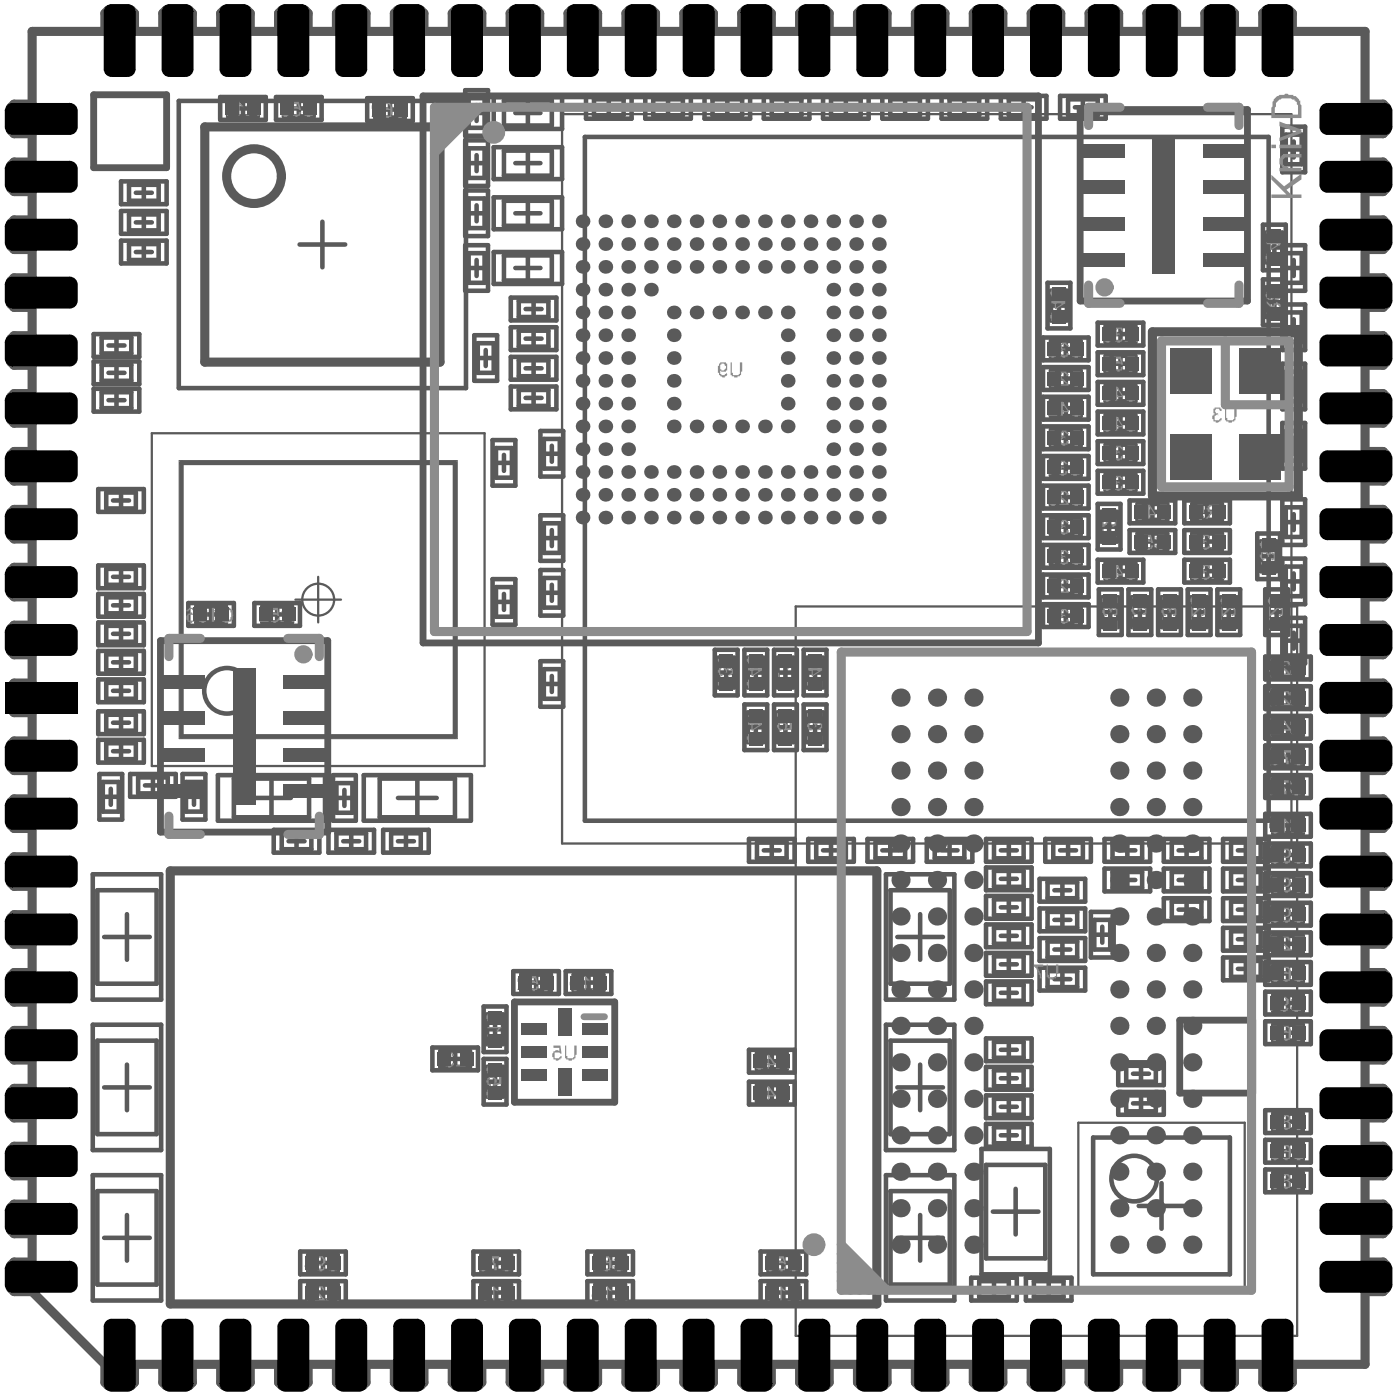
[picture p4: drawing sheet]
<svg xmlns="http://www.w3.org/2000/svg" width="102mm" height="102mm" viewBox="0 0 102 102" stroke-linecap="round" stroke-linejoin="round" font-family="sans-serif">
<path d="M13 33.5h20.3v20.3h-20.3z" fill="none" stroke="#5a5a5a" stroke-width=".07"/>
<g fill="none" stroke="#5a5a5a" stroke-width=".33">
<path d="M8.8 13.2h3.3v1.7h-3.3zM8.8 15.4h3.3v1.6h-3.3zM8.8 17.5h3.3v1.7h-3.3zM9.4 13.5h2.2v1.1h-2.2zM9.4 15.6h2.2v1.2h-2.2zM9.4 17.8h2.2v1.1h-2.2zM9.9 18.4h1.2M9.9 14h1.2M9.9 16.2h1.2M10.5 13.5v1.1M10.5 15.6v1.2M10.5 17.8v1.1"/>
<path d="M13 7.3h20.9v21h-20.9zM16 7.1h3.4v1.6h-3.4zM16.6 7.3h2.2v1.2h-2.2zM17.1 7.9h1.2M17.7 7.3v1.2M20.1 7.1h3.3v1.6h-3.3zM20.7 7.3h2.1v1.2h-2.1zM21.2 7.9h1.1M21.8 7.3v1.2M21.8 17.8h3.3M23.5 16.1v3.4M26.7 7.2h3.4v1.6h-3.4z"/>
<path d="M27.3 7.4h2.2v1.2h-2.2zM27.8 8h1.2M28.4 7.4v1.2M33.9 17.9h1.6v3.3h-1.6zM33.9 6.6h1.6v3.3h-1.6zM33.9 10.2h1.6v3.3h-1.6zM33.9 13.9h1.6v3.3h-1.6zM34.1 18.4h1.2v2.2h-1.2zM34.1 19.5h1.2M34.1 15.5h1.2M34.1 11.9h1.2M34.1 8.2h1.2"/>
<path d="M34.1 7.2h1.2v2.1h-1.2zM34.1 10.8h1.2v2.2h-1.2zM34.1 14.5h1.2v2.1h-1.2zM34.7 7.6v1.2M34.7 11.3v1.2M34.7 15v1.1M34.7 18.9v1.2M36 18.4h4.9v2.3h-4.9zM36 7.1h4.9v2.3h-4.9zM36 10.7h4.9v2.3h-4.9zM36 14.4h4.9v2.3h-4.9zM36.7 7.3h3.5v1.8h-3.5z"/>
<path d="M36.7 11h3.5v1.8h-3.5zM36.7 14.6h3.5v1.8h-3.5zM36.7 18.6h3.5v1.8h-3.5zM37.5 19.5h1.9M37.5 15.5h1.9M37.5 11.9h1.9M37.5 8.2h1.9M38.4 7.3v1.8M38.4 11v1.8M38.4 14.6v1.8M38.4 18.6v1.8M42.6 10h49.8v49.8h-49.8z"/>
<path d="M42.7 7h3.3v1.6h-3.3zM43.3 7.2h2.1v1.2h-2.1zM43.8 7.8h1.1M44.3 7.2v1.2M47 7h3.3v1.6h-3.3zM47.6 7.2h2.1v1.2h-2.1zM48.1 7.8h1.1M48.7 7.2v1.2M51.3 7h3.3v1.6h-3.3zM51.9 7.2h2.1v1.2h-2.1zM52.4 7.8h1.1M53 7.2v1.2"/>
<path d="M55.6 7h3.3v1.6h-3.3zM56.2 7.2h2.2v1.2h-2.2zM56.7 7.8h1.2M57.3 7.2v1.2M59.9 7h3.4v1.6h-3.4zM60.5 7.2h2.2v1.2h-2.2zM61 7.8h1.2M61.6 7.2v1.2M64.3 7h3.3v1.6h-3.3zM64.8 7.2h2.2v1.2h-2.2zM65.3 7.8h1.2M65.9 7.2v1.2"/>
<path d="M68.6 7h3.3v1.6h-3.3zM69.2 7.2h2.1v1.2h-2.1zM69.6 7.8h1.2M70.2 7.2v1.2M72.9 7h3.3v1.6h-3.3zM73.5 7.2h2.1v1.2h-2.1zM74 7.8h1.1M74.5 7.2v1.2M77.2 7h3.3v1.6h-3.3zM77.8 7.2h2.1v1.2h-2.1zM78.3 7.8h1.1M78.9 7.2v1.2"/>
<path d="M92.2 18h1.2M92.8 17.4v1.2M93.4 9.2h1.6v3.3h-1.6zM93.4 17.9h1.6v3.3h-1.6M93.4 19.1h-1.2v-2.2h1.2v8.6h1.6v-3.3h-1.6M93.6 18.4h1.2v2.2h-1.2M93.6 19.5h1.2M93.6 10.9h1.2M93.6 9.8h1.2v2.2h-1.2zM93.6 19.7h-1.6v-3.3h1.6v8.5h1.2v-2.1h-1.2M94.2 10.3v1.2M94.2 18.9v1.2"/>
<path d="M6.8 24.3h3.3v1.7h-3.3zM6.8 26.3h3.3v1.7h-3.3zM6.8 28.3h3.3v1.7h-3.3zM7.2 35.6h3.3v1.7h-3.3zM7.4 28.6h2.2v1.1h-2.2zM7.4 24.6h2.2v1.1h-2.2zM7.4 26.6h2.2v1.1h-2.2zM7.7 35.9h2.2v1.1h-2.2zM7.9 25.2h1.2M7.9 27.2h1.2M7.9 29.1h1.2M8.2 36.4h1.2"/>
<path d="M8.5 24.6v1.1M8.5 26.6v1.1M8.5 28.6v1.1M8.8 35.9v1.1M13.2 33.7h19.9v19.9h-19.9zM34.5 24.4h1.7v3.3h-1.7zM34.8 25h1.2v2.2h-1.2zM34.8 26.1h1.2M35.4 25.5v1.2M35.9 32h1.6v3.4h-1.6zM36.1 33.7h1.2M36.1 32.6h1.2v2.2h-1.2z"/>
<path d="M36.7 33.1v1.2M37.2 28.1h3.3v1.7h-3.3zM37.2 21.7h3.3v1.6h-3.3zM37.2 23.8h3.3v1.7h-3.3zM37.2 26h3.3v1.6h-3.3zM37.8 26.2h2.1v1.2h-2.1zM37.8 28.4h2.1v1.2h-2.1zM37.8 21.9h2.1v1.2h-2.1zM37.8 24.1h2.1v1.1h-2.1zM38.3 29h1.1M38.3 22.5h1.1M38.3 24.7h1.1"/>
<path d="M38.3 26.8h1.1M38.9 21.9v1.2M38.9 24.1v1.1M38.9 26.2v1.2M38.9 28.4v1.2M39.4 31.4h1.6v3.3h-1.6zM39.4 37.5h1.6v3.3h-1.6zM39.6 38.1h1.2v2.2h-1.2zM39.6 39.2h1.2M39.6 33h1.2M39.6 32h1.2v2.1h-1.2zM40.2 32.5v1.1"/>
<path d="M40.2 38.6v1.2M76 37.5h3.3v1.7h-3.3zM76 39.7h3.3v1.6h-3.3zM76 28.9h3.3v1.7h-3.3zM76 24.6h3.3v1.6h-3.3zM76 26.7h3.3v1.7h-3.3zM76 31.1h3.3v1.6h-3.3zM76 33.2h3.3v1.7h-3.3zM76 35.4h3.3v1.6h-3.3zM76.3 20.6h1.6v3.3h-1.6zM76.5 22.3h1.2M76.5 27h2.2v1.1h-2.2z"/>
<path d="M76.5 21.2h1.2v2.1h-1.2zM76.5 24.8h2.2v1.2h-2.2zM76.5 31.3h2.2v1.2h-2.2zM76.5 29.1h2.2v1.2h-2.2zM76.5 35.6h2.2v1.2h-2.2zM76.5 33.5h2.2v1.1h-2.2zM76.5 37.8h2.2v1.1h-2.2zM76.5 39.9h2.2v1.2h-2.2zM77 29.7h1.2M77 38.4h1.2M77 25.4h1.2M77 27.6h1.2"/>
<path d="M77 36.2h1.2M77 34h1.2M77 31.9h1.2M77.1 21.7v1.1M77.6 24.8v1.2M77.6 27v1.1M77.6 29.1v1.2M77.6 31.3v1.2M77.6 33.5v1.1M77.6 35.6v1.2M77.6 37.8v1.1M77.6 39.9v1.2"/>
<path d="M79.9 23.5h3.4v1.7h-3.4zM79.9 30h3.4v1.6h-3.4zM79.9 36.7h1.7v3.3h-1.7zM79.9 25.7h3.4v1.6h-3.4zM79.9 27.8h3.4v1.7h-3.4zM79.9 32.1h3.4v1.7h-3.4zM79.9 34.3h3.4v1.6h-3.4zM80.2 37.3h1.1v2.1h-1.1zM80.2 38.4h1.1M80.5 30.2h2.2v1.2h-2.2zM80.5 23.7h2.2v1.2h-2.2zM80.5 25.9h2.2v1.2h-2.2z"/>
<path d="M80.5 28.1h2.2v1.1h-2.2zM80.5 32.4h2.2v1.1h-2.2zM80.5 34.5h2.2v1.2h-2.2zM80.8 37.8v1.1M81 30.8h1.2M81 26.5h1.2M81 24.3h1.2M81 33h1.2M81 35.1h1.2M81 28.6h1.2M81.6 23.7v1.2M81.6 25.9v1.2"/>
<path d="M81.6 28.1v1.1M81.6 30.2v1.2M81.6 32.4v1.1M81.6 34.5v1.2M82.3 38.6h3.3v1.7h-3.3zM82.3 36.4h3.3v1.7h-3.3zM82.8 38.9h2.2v1.1h-2.2zM82.8 36.7h2.2v1.2h-2.2zM83.3 39.4h1.2M83.3 37.3h1.2M83.9 36.7v1.2M83.9 38.9v1.1"/>
<path d="M86.2 38.6h3.4v1.7h-3.4zM86.2 36.4h3.4v1.7h-3.4zM86.8 38.9h2.2v1.1h-2.2zM86.8 36.7h2.2v1.2h-2.2zM87.3 39.4h1.2M87.3 37.3h1.2M87.9 36.7v1.2M87.9 38.9v1.1M91.6 38.9h1.6v3.3h-1.6zM91.8 39.4h1.2v2.2h-1.2zM92.2 22h1.2M92.8 21.4v1.2"/>
<path d="M93.4 26.5h1.6v3.3h-1.6zM93.4 30.8h1.6v3.3h-1.6zM93.4 36.4h1.6v3.3h-1.6zM93.4 20.9h-1.2v2.2h1.2M93.6 38h1.2M93.6 31.4h1.2v2.1h-1.2zM93.6 28.1h1.2M93.6 23.8h1.2M93.6 32.5h1.2M93.6 27.1h1.2v2.1h-1.2zM93.6 36.9h1.2v2.2h-1.2zM93.6 20.3h-1.6v3.4h1.6"/>
<path d="M94.2 23.3v1.1M94.2 27.6v1.1M94.2 31.9v1.1M94.2 37.4v1.2M7.2 41.2h3.3v1.6h-3.3zM7.2 43.3h3.3v1.6h-3.3zM7.2 45.3h3.3v1.7h-3.3zM7.2 47.4h3.3v1.7h-3.3zM7.2 49.5h3.3v1.6h-3.3zM7.2 51.8h3.3v1.7h-3.3zM7.2 53.9h3.3v1.6h-3.3zM7.2 56.4h1.7v3.3h-1.7z"/>
<path d="M7.5 58h1.1M7.5 56.9h1.1v2.2h-1.1zM7.7 43.5h2.2v1.2h-2.2zM7.7 45.6h2.2v1.1h-2.2zM7.7 49.7h2.2v1.2h-2.2zM7.7 41.4h2.2v1.2h-2.2zM7.7 47.7h2.2v1.1h-2.2zM7.7 52h2.2v1.2h-2.2zM7.7 54.1h2.2v1.2h-2.2zM8.1 57.4v1.2M8.2 42h1.2M8.2 46.2h1.2"/>
<path d="M8.2 44.1h1.2M8.2 52.6h1.2M8.2 50.3h1.2M8.2 48.2h1.2M8.2 54.7h1.2M8.8 41.4v1.2M8.8 43.5v1.2M8.8 45.6v1.1M8.8 47.7v1.1M8.8 49.7v1.2M8.8 52v1.2M8.8 54.1v1.2"/>
<path d="M9.5 56.4h3.3v1.6h-3.3zM10.1 56.6h2.1v1.2h-2.1zM10.6 57.2h1.1M11.1 56.6v1.2M13.3 56.4h1.7v3.3h-1.7zM13.5 58h1.2M13.5 56.9h1.2v2.2h-1.2zM13.7 43.9h3.3v1.7h-3.3zM14.1 57.4v1.2M14.3 44.2h2.2v1.1h-2.2zM14.8 44.7h1.2M15.4 44.2v1.1"/>
<path d="M15.9 56.4h7.8v3.4h-7.8zM17 56.7h5.5v2.8h-5.5zM18.4 58.1h2.8M18.5 43.9h3.3v1.7h-3.3zM19.1 44.2h2.2v1.1h-2.2zM19.6 44.7h1.2M19.8 56.7v2.8M20.2 44.2v1.1M24.3 56.4h1.6v3.4h-1.6zM24.5 58.1h1.2M24.5 57h1.2v2.2h-1.2zM25.1 57.5v1.2"/>
<path d="M26.5 56.4h7.8v3.4h-7.8zM27.7 56.7h5.4v2.8h-5.4zM29 58.1h2.8M30.4 56.7v2.8M35.9 42.2h1.6v3.3h-1.6zM36.1 43.8h1.2M36.1 42.8h1.2v2.1h-1.2zM36.7 43.3v1.1M39.4 41.5h1.6v3.3h-1.6zM39.4 48.1h1.6v3.4h-1.6zM39.6 49.8h1.2M39.6 43.2h1.2"/>
<path d="M39.6 42.1h1.2v2.1h-1.2zM39.6 48.7h1.2v2.2h-1.2zM40.2 42.6v1.2M40.2 49.2v1.2M52.1 47.3h1.6v3.3h-1.6zM52.3 49h1.2M52.3 47.9h1.2v2.2h-1.2zM52.9 48.4v1.2M54.2 51.3h1.7v3.3h-1.7zM54.2 47.3h1.7v3.3h-1.7zM54.5 53h1.1M54.5 49h1.1"/>
<path d="M54.5 47.9h1.1v2.2h-1.1zM54.5 51.9h1.1v2.1h-1.1zM55 48.4v1.2M55 52.4v1.1M56.4 47.3h1.6v3.3h-1.6zM56.4 51.3h1.6v3.3h-1.6zM56.6 53h1.2M56.6 49h1.2M56.6 47.9h1.2v2.2h-1.2zM56.6 51.9h1.2v2.1h-1.2zM57.2 48.4v1.2M57.2 52.4v1.1"/>
<path d="M58.5 51.3h1.7v3.3h-1.7zM58.5 47.3h1.7v3.3h-1.7zM58.8 53h1.1M58.8 49h1.1M58.8 47.9h1.1v2.2h-1.1zM58.8 51.9h1.1v2.1h-1.1zM59.4 48.4v1.2M59.4 52.4v1.1M61.3 47.5h29.8v46.5h-29.8zM76 44h3.3v1.7h-3.3zM76 41.8h3.3v1.7h-3.3zM76.5 42.1h2.2v1.2h-2.2z"/>
<path d="M76.5 44.2h2.2v1.2h-2.2zM77 40.5h1.2M77 44.8h1.2M77 42.7h1.2M77.6 42.1v1.2M77.6 44.2v1.2M79.9 40.8h3.4v1.6h-3.4zM80 42.9h1.7v3.3h-1.7zM80.3 44.6h1.1M80.3 43.5h1.1v2.2h-1.1zM80.5 41h2.2v1.2h-2.2zM80.9 44v1.2"/>
<path d="M81 41.6h1.2M81.6 41v1.2M82.2 42.9h1.6v3.3h-1.6zM82.4 44.6h1.2M82.4 43.5h1.2v2.2h-1.2zM83 44v1.2M84.3 42.9h1.7v3.3h-1.7zM84.6 44.6h1.1M84.6 43.5h1.1v2.2h-1.1zM85.2 44v1.2M86.2 40.8h3.4v1.6h-3.4zM86.5 42.9h1.7v3.3h-1.7z"/>
<path d="M86.7 44.6h1.2M86.7 43.5h1.2v2.2h-1.2zM86.8 41h2.2v1.2h-2.2zM87.3 41.6h1.2M87.3 44v1.2M87.9 41v1.2M88.7 42.9h1.6v3.3h-1.6zM88.9 44.6h1.2M88.9 43.5h1.2v2.2h-1.2zM89.5 44v1.2M91.8 40.5h1.2M92.1 42.9h1.7v3.3h-1.7z"/>
<path d="M92.1 47.8h3.4v1.7h-3.4zM92.1 50h3.4v1.6h-3.4zM92.1 52.1h3.4v1.7h-3.4zM92.1 54.3h3.4v1.7h-3.4zM92.1 56.4h3.4v1.7h-3.4zM92.1 59.3h3.4v1.6h-3.4zM92.4 44.6h1.1M92.4 43.5h1.1v2.2h-1.1M92.7 48.1h2.2v1.1h-2.2zM92.7 50.2h2.2v1.2h-2.2zM92.7 52.4h2.2v1.1h-2.2zM92.7 54.5h2.2v1.2h-2.2z"/>
<path d="M92.7 56.7h2.2v1.2h-2.2zM92.7 59.5h2.2v1.2h-2.2zM93 44v1.2M93.2 53h1.2M93.2 55.1h1.2M93.2 57.3h1.2M93.2 50.8h1.2M93.2 48.6h1.2M93.4 40.7h1.6v3.3h-1.6zM93.4 45h1.6v3.3h-1.6zM93.6 46.7h1.2M93.6 42.3h1.2"/>
<path d="M93.6 45.6h1.2v2.1h-1.2zM93.6 41.3h1.2v2.1h-1.2zM93.8 48.1v1.1M93.8 50.2v1.2M93.8 52.4v1.1M93.8 54.5v1.2M93.8 56.7v1.2M93.8 59.5v1.2M94.2 41.8v1.1M94.2 46.1v1.1M6.8 63.7h4.9v9.1h-4.9zM6.8 74.6h4.9v9.2h-4.9z"/>
<path d="M7.1 64.8h4.3v6.8h-4.3zM7.1 75.8h4.3v6.8h-4.3zM7.6 68.2h3.3M7.6 79.2h3.3M9.2 66.6v3.3M9.2 77.5v3.3M19.9 60.4h3.4v1.7h-3.4zM20.5 60.7h2.2v1.1h-2.2zM21 61.3h1.2M21.6 60.7v1.1M23.9 60.4h3.3v1.7h-3.3zM24.5 60.7h2.2v1.1h-2.2z"/>
<path d="M25 61.3h1.2M25.6 60.7v1.1M27.9 60.4h3.3v1.7h-3.3zM28.5 60.7h2.1v1.1h-2.1zM29 61.3h1.1M29.6 60.7v1.1M31.5 76.3h3.3v1.6h-3.3zM32.1 76.5h2.1v1.2h-2.1zM32.6 77.1h1.1M33.1 76.5v1.2M35.2 77.1h1.7v3.3h-1.7zM35.2 73.3h1.7v3.3h-1.7z"/>
<path d="M35.5 78.8h1.1M35.5 73.9h1.1v2.1h-1.1zM35.5 77.7h1.1v2.2h-1.1zM35.5 75h1.1M36.1 74.4v1.1M36.1 78.2v1.2M37.4 70.7h3.3v1.7h-3.3zM38 71h2.1v1.1h-2.1zM38.5 71.6h1.1M39 71v1.1M41.2 70.7h3.3v1.7h-3.3zM41.8 71h2.1v1.1h-2.1z"/>
<path d="M42.3 71.6h1.1M42.9 71v1.1M54.5 78.8h3.4v1.6h-3.4zM54.5 61.1h3.4v1.7h-3.4zM54.5 76.5h3.4v1.6h-3.4zM55.1 61.3h2.2v1.2h-2.2zM55.1 76.7h2.2v1.2h-2.2zM55.1 79h2.2v1.2h-2.2zM55.6 79.6h1.2M55.6 77.3h1.2M55.6 61.9h1.2M56.2 61.3v1.2"/>
<path d="M56.2 76.7v1.2M56.2 79v1.2M58.9 61.1h3.3v1.7h-3.3zM59.4 61.3h2.2v1.2h-2.2zM59.9 61.9h1.2M60.5 61.3v1.2M63.2 61.1h3.3v1.7h-3.3zM63.8 61.3h2.1v1.2h-2.1zM64.3 61.9h1.1M64.5 63.7h5v9.1h-5zM64.5 74.6h5v9.2h-5zM64.8 61.3v1.2"/>
<path d="M64.9 64.8h4.3v6.8h-4.3zM64.9 75.8h4.3v6.8h-4.3zM65.3 68.2h3.4M65.3 79.2h3.4M67 66.6v3.3M67 77.5v3.3M67.5 61.1h3.3v1.7h-3.3zM68.1 61.3h2.1v1.2h-2.1zM68.6 61.9h1.1M69.2 61.3v1.2M71.8 75.6h3.3v1.7h-3.3zM71.8 61.1h3.3v1.7h-3.3z"/>
<path d="M71.8 67.3h3.3v1.7h-3.3zM71.8 63.2h3.3v1.6h-3.3zM71.8 65.2h3.3v1.7h-3.3zM71.8 69.4h3.3v1.7h-3.3zM71.8 71.5h3.3v1.6h-3.3zM71.8 77.7h3.3v1.7h-3.3zM71.8 79.8h3.3v1.6h-3.3zM72.4 67.6h2.1v1.1h-2.1zM72.4 61.3h2.1v1.2h-2.1zM72.4 63.4h2.1v1.2h-2.1zM72.4 65.5h2.1v1.2h-2.1zM72.4 69.6h2.1v1.2h-2.1z"/>
<path d="M72.4 71.7h2.1v1.2h-2.1zM72.4 75.9h2.1v1.1h-2.1zM72.4 77.9h2.1v1.2h-2.1zM72.9 76.5h1.1M72.9 61.9h1.1M72.9 68.2h1.1M72.9 70.2h1.1M72.9 64h1.1M72.9 66.1h1.1M72.9 72.3h1.1M72.9 78.5h1.1M73.5 61.3v1.2"/>
<path d="M73.5 63.4v1.2M73.5 65.5v1.2M73.5 67.6v1.1M73.5 69.6v1.2M73.5 71.7v1.2M73.5 75.9v1.1M73.5 77.9v1.2M75.7 70.5h3.3v1.6h-3.3zM75.7 64h3.3v1.7h-3.3zM75.7 66.2h3.3v1.6h-3.3zM75.7 68.3h3.3v1.7h-3.3zM76.1 61.1h3.3v1.7h-3.3z"/>
<path d="M76.3 68.6h2.1v1.1h-2.1zM76.3 64.2h2.1v1.2h-2.1zM76.3 66.4h2.1v1.2h-2.1zM76.3 70.7h2.1v1.2h-2.1zM76.7 61.3h2.2v1.2h-2.2zM76.8 71.3h1.1M76.8 69.1h1.1M76.8 64.8h1.1M76.8 67h1.1M77.2 61.9h1.2M77.4 64.2v1.2M77.4 66.4v1.2"/>
<path d="M77.4 68.6v1.1M77.4 70.7v1.2M77.8 61.3v1.2M79.4 66.4h1.7v3.3h-1.7zM79.7 67h1.2v2.1h-1.2zM79.7 68.1h1.2M80.3 67.5v1.1M80.4 63.3h3.4v1.6h-3.4zM80.4 61.1h3.4v1.7h-3.4zM81 61.3h2.2v1.2h-2.2zM81 63.5h2.2v1.2h-2.2zM81.4 77.4h3.4v1.6h-3.4z"/>
<path d="M81.4 79.5h3.4v1.7h-3.4zM81.5 64.1h1.2M81.5 61.9h1.2M82 79.8h2.2v1.1h-2.2zM82 77.6h2.2v1.2h-2.2zM82.1 61.3v1.2M82.1 63.5v1.2M82.5 78.2h1.2M83.1 77.6v1.2M83.1 79.8v1.1M84.8 61.1h3.3v1.7h-3.3zM84.8 63.3h3.3v1.6h-3.3z"/>
<path d="M84.8 65.4h3.3v1.7h-3.3zM85.3 65.7h2.2v1.1h-2.2zM85.3 63.5h2.2v1.2h-2.2zM85.3 61.3h2.2v1.2h-2.2zM85.8 64.1h1.2M85.8 61.9h1.2M85.8 66.2h1.2M86.4 61.3v1.2M86.4 63.5v1.2M86.4 65.7v1.1M89.1 69.7h3.3v1.7h-3.3zM89.1 61.1h3.3v1.7h-3.3z"/>
<path d="M89.1 63.3h3.3v1.6h-3.3zM89.1 65.4h3.3v1.7h-3.3zM89.1 67.6h3.3v1.6h-3.3zM89.6 67.8h2.2v1.2h-2.2zM89.6 70h2.2v1.1h-2.2zM89.6 65.7h2.2v1.1h-2.2zM89.6 61.3h2.2v1.2h-2.2zM89.6 63.5h2.2v1.2h-2.2zM90.1 70.6h1.2M90.1 64.1h1.2M90.1 61.9h1.2M90.1 66.2h1.2"/>
<path d="M90.1 68.4h1.2M90.7 61.3v1.2M90.7 63.5v1.2M90.7 65.7v1.1M90.7 67.8v1.2M90.7 70v1.1M92.1 61.4h3.4v1.7h-3.4zM92.1 63.6h3.4v1.6h-3.4zM92.1 65.7h3.4v1.7h-3.4zM92.1 67.9h3.4v1.7h-3.4zM92.1 70.1h3.4v1.6h-3.4zM92.1 72.2h3.4v1.7h-3.4z"/>
<path d="M92.1 74.4h3.4v1.6h-3.4zM92.7 68.2h2.2v1.1h-2.2zM92.7 70.3h2.2v1.2h-2.2zM92.7 74.6h2.2v1.2h-2.2zM92.7 61.7h2.2v1.1h-2.2zM92.7 63.8h2.2v1.2h-2.2zM92.7 66h2.2v1.2h-2.2zM92.7 72.5h2.2v1.1h-2.2zM93.2 62.3h1.2M93.2 60.1h1.2M93.2 64.4h1.2M93.2 68.7h1.2"/>
<path d="M93.2 66.6h1.2M93.2 75.2h1.2M93.2 70.9h1.2M93.2 73h1.2M93.8 61.7v1.1M93.8 63.8v1.2M93.8 66v1.2M93.8 68.2v1.1M93.8 70.3v1.2M93.8 72.5v1.1M93.8 74.6v1.2M6.8 85.6h4.9v9.1h-4.9z"/>
<path d="M7.1 86.7h4.3v6.8h-4.3zM7.6 90.1h3.3M9.2 88.5v3.3M21.9 91.1h3.3v1.7h-3.3zM21.9 93.3h3.3v1.7h-3.3zM22.4 93.5h2.2v1.2h-2.2zM22.4 91.4h2.2v1.2h-2.2zM22.9 92h1.2M22.9 94.1h1.2M23.5 91.4v1.2M23.5 93.5v1.2M34.5 91.1h3.3v1.7h-3.3z"/>
<path d="M34.5 93.3h3.3v1.7h-3.3zM35.1 91.4h2.1v1.2h-2.1zM35.1 93.5h2.1v1.2h-2.1zM35.6 92h1.1M35.6 94.1h1.1M36.1 91.4v1.2M36.1 93.5v1.2M42.8 91.1h3.3v1.7h-3.3zM42.8 93.3h3.3v1.7h-3.3zM43.4 93.5h2.1v1.2h-2.1zM43.4 91.4h2.1v1.2h-2.1zM43.9 92h1.1"/>
<path d="M43.9 94.1h1.1M44.4 91.4v1.2M44.4 93.5v1.2M55.4 91.1h3.3v1.7h-3.3zM55.4 93.3h3.3v1.7h-3.3zM56 93.5h2.1v1.2h-2.1zM56 91.4h2.1v1.2h-2.1zM56.5 92h1.1M56.5 94.1h1.1M57 91.4v1.2M57 93.5v1.2M61.3 90.6l3.3 3.4"/>
<path d="M61.3 91l3 3M61.3 91.3l2.6 2.7M61.3 91.6l2.3 2.4M61.3 92l2 2M61.3 92.3l1.6 1.7M61.3 92.6l1.3 1.4M61.3 93l1 1M61.3 93.3l.6 .7M61.3 93.6l.3 .4M64.5 85.6h5v9.1h-5zM64.9 86.7h4.3v6.8h-4.3zM65.3 90.1h3.4"/>
<path d="M67 88.5v3.3M70.7 93h3.3v1.7h-3.3zM71.3 93.3h2.2v1.2h-2.2zM71.5 83.7h5v9.1h-5zM71.8 81.8h3.3v1.7h-3.3zM71.8 84.8h4.3v6.8h-4.3zM71.8 93.9h1.2M72.3 88.2h3.3M72.4 80h2.1v1.2h-2.1zM72.4 82.1h2.1v1.2h-2.1zM72.4 93.3v1.2M72.9 80.6h1.1"/>
<path d="M72.9 82.7h1.1M73.5 80v1.2M73.5 82.1v1.2M74 86.6v3.3M74.7 93h3.3v1.7h-3.3zM75.3 93.3h2.1v1.2h-2.1zM75.8 93.9h1.2M76.4 93.3v1.2M79.6 82.8h10v10h-10zM82.5 80.4h1.2M82.9 87.8h3.3M84.6 86.2v3.3"/>
<path d="M92.1 80.8h3.4v1.7h-3.4zM92.1 83h3.4v1.7h-3.4zM92.1 85.2h3.4v1.6h-3.4zM92.7 81.1h2.2v1.2h-2.2zM92.7 83.3h2.2v1.1h-2.2zM92.7 85.4h2.2v1.2h-2.2zM93.2 81.7h1.2M93.2 83.8h1.2M93.2 86h1.2M93.8 81.1v1.2M93.8 83.3v1.1M93.8 85.4v1.2"/>
<circle cx="16.5" cy="50.3" r="1.66"/>
<circle cx="82.6" cy="85.8" r="1.66"/>
</g>
<path d="M6.8 6.9h5.3v5.3h-5.3zM30.8 7h44.8v39.8h-44.8zM78.7 8h12.1v13.9h-12.1zM11.7 46.7h12.2v13.9h-12.2zM37.5 73h7.3v7.3h-7.3zM85.9 74.3h5.3v5.3h-5.3z" fill="none" stroke="#5a5a5a" stroke-width=".5"/>
<g fill="none" stroke="#5a5a5a" stroke-width=".66">
<path d="M2.3 11.8h-1.3l-.2 .2v1.7l.2 .3h1.3M2.3 16h-1.3l-.2 .2v1.7l.2 .3h1.3M2.3 9.8v1.9M2.3 14v1.9M2.3 18.3v1.8M9.8 2.3v-1.3l-.2-.3h-1.7l-.3 .3v1.3h-5.3v5.3h-1.3l-.2 .2v1.7l.2 .2h1.3M10 2.3h1.9v-1.3l.2-.3h1.7l.2 .3v1.3M14.2 2.3h1.9v-1.3l.2-.3h1.7l.2 .3v1.3M14.9 9.2h17.1v17.2h-17.1zM18.4 2.3h1.9v-1.3l.2-.3h1.7l.2 .3v1.3M22.5 2.3h1.9M24.5 2.3v-1.3l.2-.3h1.7l.3 .3v1.3"/>
<path d="M26.7 2.3h1.9M28.7 2.3v-1.3l.3-.3h1.6l.3 .3v1.3M31 2.3h1.8M32.9 2.3v-1.3l.3-.3h1.7l.2 .3v1.3M35.2 2.3h1.9M37.1 2.3v-1.3l.3-.3h1.7l.2 .3v1.3M39.4 2.3h1.9M41.4 2.3v-1.3l.2-.3h1.7l.2 .3v1.3M43.6 2.3h1.9M45.6 2.3v-1.3l.2-.3h1.7l.2 .3v1.3M47.8 2.3h1.9M49.8 2.3v-1.3l.2-.3h1.7l.3 .3v1.3"/>
<path d="M52 2.3h1.9M54 2.3v-1.3l.2-.3h1.7l.3 .3v1.3M56.3 2.3h1.8M58.2 2.3v-1.3l.3-.3h1.6l.3 .3v1.3M60.5 2.3h1.9M62.4 2.3v-1.3l.3-.3h1.7l.2 .3v1.3M64.7 2.3h1.9M66.7 2.3v-1.3l.2-.3h1.7l.2 .3v1.3M68.9 2.3h1.9M70.9 2.3v-1.3l.2-.3h1.7l.2 .3v1.3M73.1 2.3h1.9M75.1 2.3v-1.3l.2-.3h1.7l.2 .3v1.3"/>
<path d="M77.3 2.3h1.9M79.3 2.3v-1.3l.2-.3h1.7l.3 .3v1.3M81.5 2.3h1.9M83.5 2.3v-1.3l.3-.3h1.6l.3 .3v1.3M85.8 2.3h1.9M87.7 2.3v-1.3l.3-.3h1.7l.2 .3v1.3M90 2.3h1.9M92 2.3v-1.3l.2-.3h1.7l.2 .3v1.3h5.3v5.3h1.3l.3 .2v1.7l-.3 .2h-1.3M99.4 18.3v1.9h1.3l.3 .3v1.7l-.3 .2h-1.3M99.4 14.1v1.9h1.3l.3 .2v1.7l-.3 .3h-1.3M99.4 9.9v1.9h1.3l.3 .2v1.7l-.3 .3h-1.3M2.3 20.2h-1.3l-.2 .3v1.7l.2 .2h1.3"/>
<path d="M2.3 24.4h-1.3l-.2 .3v1.7l.2 .2h1.3M2.3 28.7h-1.3l-.2 .2v1.7l.2 .2h1.3M2.3 32.9h-1.3l-.2 .2v1.7l.2 .2h1.3M2.3 37.1h-1.3l-.2 .2v1.7l.2 .3h1.3M2.3 22.5v1.9M2.3 26.7v1.9M2.3 30.9v1.9M2.3 35.1v1.9M2.3 39.3v1.9M83.9 24.2h10.6v11.9h-10.6zM99.4 37.1h1.3l.3 .2v1.7l-.3 .3h-1.3M99.4 32.9h1.3l.3 .2v1.7l-.3 .2h-1.3"/>
<path d="M99.4 28.7h1.3l.3 .2v1.7l-.3 .2h-1.3M99.4 24.4h1.3l.3 .3v1.7l-.3 .2h-1.3M99.4 22.5v1.9M99.4 26.7v1.9M99.4 30.9v1.9M99.4 35.1v1.9M99.4 39.3v1.9M2.3 45.5h-1.3l-.2 .3v1.6l.2 .3h1.3M2.3 41.3h-1.3l-.2 .2v1.7l.2 .3h1.3M2.3 49.7h-1.3l-.2 .3v1.7l.2 .2h1.3M2.3 54h-1.3l-.2 .2v1.7l.2 .2h1.3M2.3 58.2h-1.3l-.2 .2v1.7l.2 .2h1.3"/>
<path d="M2.3 43.6v1.8M2.3 47.8v1.9M2.3 52v1.9M2.3 56.2v1.9M99.4 45.5h1.3l.3 .3v1.6l-.3 .3h-1.3M99.4 41.3h1.3l.3 .2v1.7l-.3 .3h-1.3M99.4 49.7h1.3l.3 .3v1.7l-.3 .2h-1.3M99.4 54h1.3l.3 .2v1.7l-.3 .2h-1.3M99.4 58.2h1.3l.3 .2v1.7l-.3 .2h-1.3M99.4 43.6v1.8M99.4 47.8v1.9M99.4 52v1.9"/>
<path d="M99.4 56.2v1.9M2.3 62.4h-1.3l-.2 .2v1.7l.2 .2h1.3M2.3 66.6h-1.3l-.2 .2v1.7l.2 .3h1.3M2.3 70.8h-1.3l-.2 .3v1.6l.2 .3h1.3M2.3 75h-1.3l-.2 .3v1.7l.2 .2h1.3M2.3 79.3h-1.3l-.2 .2v1.7l.2 .2h1.3v1.9M2.3 60.4v1.9M2.3 64.6v1.9M2.3 68.8v1.9M2.3 73.1v1.9M2.3 77.3v1.9M12.4 63.4h51.5v31.6h-51.5z"/>
<path d="M99.4 62.4h1.3l.3 .2v1.7l-.3 .2h-1.3M99.4 66.6h1.3l.3 .2v1.7l-.3 .3h-1.3M99.4 70.8h1.3l.3 .3v1.6l-.3 .3h-1.3M99.4 75h1.3l.3 .3v1.7l-.3 .2h-1.3M99.4 79.3h1.3l.3 .2v1.7l-.3 .2h-1.3M99.4 60.4v1.9M99.4 64.6v1.9M99.4 68.8v1.9M99.4 73.1v1.9M99.4 77.3v1.9M2.3 83.5h-1.3l-.2 .2v1.7l.2 .2h1.3v1.9M2.3 87.7h-1.3l-.2 .2v1.7l.2 .2h1.3v1.9"/>
<path d="M2.3 91.9h-1.3l-.2 .2v1.7l.2 .3h1.3l5.3 5.3v1.3l.3 .2h1.7l.2-.2v-1.3M9.9 99.4h1.9M11.9 99.4v1.3l.2 .2h1.7l.2-.2v-1.3M14.1 99.4h1.9M16.1 99.4v1.3l.2 .2h1.7l.2-.2v-1.3M18.3 99.4h1.9M20.3 99.4v1.3l.2 .2h1.7l.2-.2v-1.3M22.5 99.4h1.9M24.5 99.4v1.3l.2 .2h1.7l.3-.2v-1.3M26.7 99.4h1.9M28.7 99.4v1.3l.3 .2h1.6l.3-.2v-1.3M31 99.4h1.8"/>
<path d="M32.9 99.4v1.3l.3 .2h1.7l.2-.2v-1.3M35.2 99.4h1.9M37.1 99.4v1.3l.3 .2h1.7l.2-.2v-1.3M39.4 99.4h1.9M41.4 99.4v1.3l.2 .2h1.7l.2-.2v-1.3M43.6 99.4h1.9M45.6 99.4v1.3l.2 .2h1.7l.2-.2v-1.3M47.8 99.4h1.9M49.8 99.4v1.3l.2 .2h1.7l.3-.2v-1.3M52 99.4h1.9M54 99.4v1.3l.2 .2h1.7l.3-.2v-1.3M56.3 99.4h1.8"/>
<path d="M58.2 99.4v1.3l.3 .2h1.6l.3-.2v-1.3M60.5 99.4h1.9M62.4 99.4v1.3l.3 .2h1.7l.2-.2v-1.3M64.7 99.4h1.9M66.7 99.4v1.3l.2 .2h1.7l.2-.2v-1.3M68.9 99.4h1.9M70.9 99.4v1.3l.2 .2h1.7l.2-.2v-1.3M73.1 99.4h1.9M75.1 99.4v1.3l.2 .2h1.7l.2-.2v-1.3M77.3 99.4h1.9M79.3 99.4v1.3l.2 .2h1.7l.3-.2v-1.3h1.9M83.5 99.4v1.3l.3 .2h1.6l.3-.2v-1.3h1.9"/>
<path d="M87.7 99.4v1.3l.3 .2h1.7l.2-.2v-1.3h1.9M99.4 91.9h1.3l.3 .2v1.7l-.3 .3h-1.3v5.3h-5.3v1.3l-.2 .2h-1.7l-.2-.2v-1.3M99.4 83.5h1.3l.3 .2v1.7l-.3 .2h-1.3M99.4 87.7h1.3l.3 .2v1.7l-.3 .2h-1.3M99.4 81.5v1.9M99.4 85.7v1.9M99.4 89.9v1.9"/>
<circle cx="18.5" cy="12.8" r="1.99"/>
</g>
<g fill="none" stroke="#5a5a5a" stroke-width=".17">
<path d="M40.9 8.3h53.1v53.1h-53.1zM11.1 31.6h24.2v24.2h-24.2zM21.5 43.7h3.3M23.2 42v3.3M57.9 44.2h36.6v53.1h-36.6zM78.5 81.8h12.1v12.1h-12.1z"/>
<circle cx="23.2" cy="43.7" r="1.16"/>
</g>
<path d="M31.6 7.8h3.4l-3.4 3.3z" fill="#8c8c8c"/>
<g fill="none" stroke="#8c8c8c" stroke-width=".66">
<path d="M31.6 7.8h43.2v38.2h-43.2zM35 7.8l-3.4 3.3M81.6 7.8h-2.3v1.3M87.9 7.8h2.3v1.3M79.3 20.8v1.3h2.3M84.6 24.8h9.3v10.7h-9.3zM89.2 24.8v4.7h4.7M90.2 20.8v1.3h-2.3M12.3 59.4v1.4h2.3M14.6 46.5h-2.3v1.3M21 46.5h2.3v1.3M23.3 59.4v1.4h-2.3"/>
<path d="M61.3 47.5h29.8v46.5h-29.8zM61.3 90.6l3.3 3.4M61.3 91.3l2.6 2.7M61.3 92l2 2M61.3 92.6l1.3 1.4M61.3 93.3l.6 .7"/>
</g>
<path d="M42.5 74h1.5" fill="none" stroke="#8c8c8c" stroke-width=".5"/>
<g fill="#8c8c8c">
<path d="M92.6 12.7l.9 .9 1.3-1v.5l-1.1 .7 .3 .4h.8v.2h-2.2v-.2h1.1l-1.1-1.1z"/>
<path d="M93.3 11.4a.38 .38 0 0 1 .5-.2h1v.3h-1a.34 .34 0 0 0-.4 .3 .34 .34 0 0 0 .4 .3v.1h1v.3h-1.6v-.3h.2l-.1-.1a.36 .36 0 0 1 0-.6z"/>
<path d="M93.2 8.9l1.6 .5v.3l-1.6 .6v-.3l1.2-.4-1.2-.4z"/>
<path d="M53.2 26.4h.1v.7h.1v.2a.34 .34 0 0 0 .5-.2v-.7h.1v.7v.2l-.3 .1v.1h-.2v-.1l-.3-.1z"/>
<path d="M76.2 70.2h.1v.8h.1v.2a.34 .34 0 0 0 .5-.3v-.7h.2v.7h-.1v.3h-.3v.1h-.2v-.1h-.3z"/>
<path d="M75.3 70.2h.7v.2h-.5h.1l.2 .5v.3h.1h-.2v-.2h-.1l-.1-.5-.2-.1z"/>
<path d="M41.1 76.1h.1v.8h.1v.2a.34 .34 0 0 0 .5-.3v-.7h.2v.7h-.1v.3l-.2 .1h-.3l-.3-.1z"/>
<path d="M40.3 76.1h.5l.1 .6h-.1a.25 .25 0 0 0-.3-.1 .25 .25 0 0 0-.1 .4 .24 .24 0 0 0 .2 .1 .24 .24 0 0 0 .2-.2h.1a.34 .34 0 0 1-.4 .3 .34 .34 0 0 1-.2-.5 .34 .34 0 0 1 .4-.1v-.3h-.4z"/>
<path d="M89.2 29.7h.1v.7h.1v.2a.34 .34 0 0 0 .5-.2v-.7h.2v.7h-.1v.2l-.3 .1v.1l-.4-.1-.1-.1z"/>
<path d="M88.5 29.7a.34 .34 0 0 1 .5 .2l-.2-.1h-.3v.1v.2h.2v.2v-.1a.24 .24 0 0 0-.2 .1 .24 .24 0 0 0 0 .3h.3l.2-.2a.34 .34 0 0 1-.5 .3l-.1-.1a.24 .24 0 0 1-.1-.3 .24 .24 0 0 1 .2-.1 .3 .3 0 0 1 0-.5z"/>
<path d="M84.2 15.1l.1-.1h.9v.1h-.7v.1h-.2a.34 .34 0 0 0 .3 .5h.6v.1h-.9l-.1-.3z"/>
<path d="M84.2 14.1h.1v.5l.4-.4a.21 .21 0 0 1 .3-.1 .21 .21 0 0 1 .2 .1 .34 .34 0 0 1-.2 .6l-.1-.1a.23 .23 0 0 0 .3-.3 .23 .23 0 0 0-.4-.2l-.6 .6z"/>
<path d="M56.7 52.6a.34 .34 0 0 1 .5 0 .34 .34 0 0 1 .1 .4h.2v-.4h.2v.5l-.6 .1v-.1a.25 .25 0 0 0 .1-.3 .25 .25 0 0 0-.4-.1 .24 .24 0 0 0-.1 .2 .24 .24 0 0 0 .2 .2v.1a.34 .34 0 0 1-.2-.5z"/>
<path d="M56.7 51.9l.1-.2h.2v.1h.2v.1a.28 .28 0 0 1 .4-.1 .28 .28 0 0 1 .1 .4l-.1 .2h-.2l.2-.2a.19 .19 0 0 0-.1-.3 .19 .19 0 0 0-.2 .1l-.2 .2 .1-.1a.21 .21 0 0 0-.2-.2 .21 .21 0 0 0-.3 .2l.2 .2v.1h-.2v-.2h-.1v-.3z"/>
<path d="M19.7 44.3h.5l.1 .6h-.1a.25 .25 0 0 0-.3-.1 .25 .25 0 0 0-.1 .3 .24 .24 0 0 0 .3 .1 .24 .24 0 0 0 .1-.2h.1a.34 .34 0 0 1-.4 .3 .34 .34 0 0 1-.2-.4 .34 .34 0 0 1 .5-.2v-.3h-.5z"/>
<path d="M18.9 44.4l.1-.1a.34 .34 0 0 1 .5 .2h.1l-.2 .1v-.1a.21 .21 0 0 0-.3-.2 .21 .21 0 0 0 0 .4l.5 .6h-.7v-.1h.5l-.3-.3a.38 .38 0 0 1-.2-.5z"/>
<path d="M55 76.8h.5l.1 .6a.29 .29 0 0 0-.4-.1 .29 .29 0 0 0-.1 .4h.3l.1-.1h.2l-.1 .2h-.2v.1h-.2l-.2-.2-.1-.1 .1-.4h.1h.3h.1l-.1-.2h-.4z"/>
<path d="M92.6 52.4a.34 .34 0 0 1 .5 .3h.1l-.2 .1v-.1a.21 .21 0 0 0-.3-.2 .21 .21 0 0 0 0 .4l.5 .6h-.7v-.1h.5l-.3-.4a.38 .38 0 0 1-.2-.5z"/>
<path d="M87.6 41.1a.34 .34 0 0 1 .5 .3l-.2-.2h-.2l-.1 .2 .1 .2h.2v.1a.24 .24 0 0 0-.3 .1 .24 .24 0 0 0 .1 .3h.2l.2-.2a.34 .34 0 0 1-.5 .3l-.1-.1a.24 .24 0 0 1-.1-.3 .24 .24 0 0 1 .3-.1 .3 .3 0 0 1-.1-.6z"/>
<path d="M80.4 44.3a.24 .24 0 0 1 .3-.1 .24 .24 0 0 1 .2 .2 .28 .28 0 0 1 .4-.1 .28 .28 0 0 1 .1 .4l-.1 .2h-.2l.2-.2v-.3h-.2h-.2v.2h-.1h.1a.24 .24 0 0 0-.2-.2 .24 .24 0 0 0-.3 0v.3l.2 .2a.34 .34 0 0 1-.2-.5z"/>
<path d="M91.8 40.2h.1a.24 .24 0 0 1 .3-.1 .24 .24 0 0 1 .1 .3 .28 .28 0 0 1 .4-.2 .28 .28 0 0 1 .1 .4v.2h-.2l.2-.2v-.2l-.2-.1-.2 .1v.2h-.2h.1a.24 .24 0 0 0-.1-.3 .24 .24 0 0 0-.3 .1v.2l.2 .2a.34 .34 0 0 1-.3-.5z"/>
<path d="M84.7 44.3a.24 .24 0 0 1 .3-.1 .24 .24 0 0 1 .2 .2 .28 .28 0 0 1 .4-.1 .28 .28 0 0 1 .1 .4l-.1 .2h-.2l.2-.2v-.3h-.2h-.2v.2h-.1h.1a.24 .24 0 0 0-.2-.2 .24 .24 0 0 0-.3 0v.3l.2 .2a.34 .34 0 0 1-.2-.5z"/>
<path d="M87.5 39h.1a.34 .34 0 0 1 .5 .2l-.2-.2h-.2l-.1 .2 .1 .2h.2v.1a.24 .24 0 0 0-.3 .1 .24 .24 0 0 0 .1 .3h.2l.2-.2a.34 .34 0 0 1-.5 .3l-.1-.1a.24 .24 0 0 1-.1-.3 .24 .24 0 0 1 .3-.1l-.2-.1z"/>
<path d="M86.7 39h.1a.34 .34 0 0 1 .5 .2h.1l-.2 .1v-.1a.21 .21 0 0 0-.3-.2 .21 .21 0 0 0-.1 .4l.6 .6h-.7v-.1h.5l-.4-.4a.38 .38 0 0 1-.1-.5z"/>
<path d="M82.5 44.2a.24 .24 0 0 1 .3-.1 .24 .24 0 0 1 .2 .3 .28 .28 0 0 1 .4-.2 .28 .28 0 0 1 .1 .4l-.1 .2h-.2l.2-.2v-.2l-.2-.1-.1 .1v.1h-.2h.1a.24 .24 0 0 0-.2-.2 .24 .24 0 0 0-.3 .1v.2l.2 .2a.34 .34 0 0 1-.2-.5z"/>
<path d="M82.5 43.5h1v.1l-.3 .2h-.1l.1-.2h-.7z"/>
<path d="M81.2 23.9h.1a.34 .34 0 0 1 .5 .2l-.2-.2h-.2l-.1 .2 .1 .2h.1v.2v-.1a.24 .24 0 0 0-.2 .1 .24 .24 0 0 0 .1 .3h.2l.2-.2a.34 .34 0 0 1-.5 .3l-.1-.1a.24 .24 0 0 1-.1-.3 .24 .24 0 0 1 .3-.1l-.2-.1z"/>
<path d="M92.4 44.2h.1v.5l.4-.3a.21 .21 0 0 1 .2-.2 .21 .21 0 0 1 .2 .2h.1a.34 .34 0 0 1-.2 .5l-.1-.1a.23 .23 0 0 0 .2-.3 .23 .23 0 0 0-.3-.1l-.6 .5z"/>
<path d="M86.8 44.2v.5l.5-.3a.21 .21 0 0 1 .2-.2 .21 .21 0 0 1 .2 .2h.1a.34 .34 0 0 1-.3 .5l-.1-.1a.23 .23 0 0 0 .3-.3 .23 .23 0 0 0-.3-.1l-.6 .5z"/>
<path d="M93.3 50.5a.38 .38 0 0 1 .5-.2l.1 .1-.1 .3a.23 .23 0 0 0-.2-.3 .23 .23 0 0 0-.2 .4l.6 .5h-.7h.5l-.5-.5z"/>
<path d="M92.4 50.3h.8v.2h-.6l.2 .3 .2 .5h-.2v-.5h-.1v-.1h-.1z"/>
<path d="M89 44.2v.5l.5-.3a.21 .21 0 0 1 .2-.2 .21 .21 0 0 1 .2 .2h.1a.34 .34 0 0 1-.3 .5l-.1-.1a.23 .23 0 0 0 .3-.3 .23 .23 0 0 0-.4-.1l-.5 .5z"/>
<path d="M89 43.5l.2-.2 .3 .1v.2h.1v.2l-.1 .1 .3-.1v-.4h.2v.5l-.6 .1a.29 .29 0 0 0 .1-.3 .29 .29 0 0 0-.4-.2l-.1 .1v.2l.2 .1v.2l-.2-.1v-.2h-.1z"/>
<path d="M93.3 48.2l.1-.1a.34 .34 0 0 1 .5 .3l-.1 .1a.23 .23 0 0 0-.2-.3 .23 .23 0 0 0-.2 .4l.6 .6h-.7v-.1h.5l-.5-.4v-.2z"/>
<path d="M93.3 68.3l.1-.1a.34 .34 0 0 1 .5 .3l-.1 .1a.23 .23 0 0 0-.2-.3 .23 .23 0 0 0-.2 .3l.6 .6h-.7v-.1h.5l-.5-.4v-.1z"/>
<path d="M92.6 68.2a.34 .34 0 0 1 .5 .3h.1l-.2 .1v-.1a.21 .21 0 0 0-.3-.2 .21 .21 0 0 0 0 .3l.5 .6h-.7v-.1h.5l-.3-.3a.38 .38 0 0 1-.2-.5z"/>
<path d="M23 93.8l.1-.1a.34 .34 0 0 1 .5 .2l-.1 .1a.23 .23 0 0 0-.2-.2 .23 .23 0 0 0-.2 .3l.6 .6h-.8v-.1h.6l-.5-.4-.1-.2z"/>
<path d="M22.3 93.7l.4 .2v.2v-.1l-.3-.1v.8h-.1z"/>
<path d="M93.5 59.6l.3 .3v.1l-.2-.1v.7h-.1z"/>
<path d="M35.9 93.7l.4 .2v.2v-.1l-.3-.1v.8h-.1z"/>
<path d="M34.8 93.7h.8v.1h-.6l.2 .1 .2 .8h-.2v-.5h-.1v-.2h-.1z"/>
<path d="M44.2 93.7l.3 .2v.2v-.1l-.2-.1v.8h-.1z"/>
<path d="M56.8 93.7l.4 .2v.2v-.1l-.3-.1v.8h-.1z"/>
<path d="M35.5 74.8h1v.1l-.2 .2h-.2h.1l.1-.2h-.8z"/>
<path d="M35.5 73.9l.2-.2h.1v.1h.2v.1a.28 .28 0 0 1 .4-.1 .28 .28 0 0 1 .1 .4l-.1 .2h-.1l.1-.2a.19 .19 0 0 0-.1-.3 .19 .19 0 0 0-.2 .1l-.2 .2 .1-.1a.21 .21 0 0 0-.2-.2 .21 .21 0 0 0-.2 .2l.2 .2v.2l-.3-.1v-.2h-.1v-.3z"/>
<path d="M17.4 7.4l.3 .3v.1l-.2-.1v.7h-.1z"/>
<path d="M16.5 7.4l.4 .3v.1l-.3-.1v.7h-.1z"/>
<path d="M42.6 71.1l.3 .2v.2v-.1l-.2-.1v.8h-.1z"/>
<path d="M33.7 76.6h.2v1.1h-.7v-.1h.5z"/>
<path d="M32.5 76.7v-.1a.34 .34 0 0 1 .6 .3h-.2v-.2h-.2a.18 .18 0 0 0-.1 .3 .18 .18 0 0 0 .2 .1v.1h-.1a.24 .24 0 0 0-.2 .1 .24 .24 0 0 0 .1 .3h.3l.2-.2a.34 .34 0 0 1-.6 .3 .27 .27 0 0 1-.1-.3 .27 .27 0 0 1 .1-.2v-.1z"/>
<path d="M80.3 38.5h.1v.5h.9v.1h-1z"/>
<path d="M80.3 37.7h.1v.5l.4-.3a.24 .24 0 0 1 .2-.2 .24 .24 0 0 1 .2 .1l.1 .1a.34 .34 0 0 1-.3 .5l-.1-.1 .3-.3a.21 .21 0 0 0-.2-.1 .21 .21 0 0 0-.2 .1l-.4 .4h-.1z"/>
<path d="M56.7 49v.5h1v.1h-1z"/>
<path d="M56.7 48.3h1v.2l-.3 .2h-.1l.1-.2h-.7z"/>
<path d="M16.1 44.4l.3-.1a.38 .38 0 0 1 .5 .1v.4h.1l-.1 .1v.2l-.1 .2-.4 .1-.4-.4 .2-.1v.1a.3 .3 0 0 0 .3 .2 .3 .3 0 0 0 .3-.3h.1v-.1a.42 .42 0 0 0-.5-.4l-.2 .2z"/>
<path d="M15.4 44.3h.2v.1l.3 .1v.2l-.3-.2v.8h-.2z"/>
<path d="M94.2 64.1l.2-.2a.38 .38 0 0 1 .5 .2h.1v.3h.1l-.1 .1v.3l-.1 .1-.5 .1-.3-.3 .2-.1v.1a.3 .3 0 0 0 .3 .2 .3 .3 0 0 0 .3-.3v-.2a.42 .42 0 0 0-.4-.4l-.2 .3z"/>
<path d="M94.2 66.3l.2-.2a.38 .38 0 0 1 .5 .2h.1v.3h.1l-.1 .1v.2l-.1 .2-.5 .1-.3-.3 .2-.1v.1a.3 .3 0 0 0 .3 .2 .3 .3 0 0 0 .3-.3v-.2a.42 .42 0 0 0-.4-.4l-.2 .2z"/>
<path d="M23.9 91.6l.2-.1a.38 .38 0 0 1 .5 .2h.1v.3h.1l-.1 .1v.2l-.2 .2-.4 .1-.3-.4h.1a.3 .3 0 0 0 .4 .2 .3 .3 0 0 0 .2-.2h.1v-.2a.42 .42 0 0 0-.4-.4l-.3 .2v-.1z"/>
<path d="M94.3 61.9l.1-.1a.38 .38 0 0 1 .5 .2h.1v.3h.1l-.1 .1v.2l-.1 .2-.5 .1-.3-.3 .2-.1v.1a.3 .3 0 0 0 .3 .2 .3 .3 0 0 0 .3-.3v-.2a.42 .42 0 0 0-.4-.4l-.2 .2h-.1z"/>
<path d="M92.6 61.9a.37 .37 0 0 1 .6 .2h-.2l-.2-.2a.18 .18 0 0 0-.1 .2 .18 .18 0 0 0 .2 .1v.2l-.1-.1a.24 .24 0 0 0-.1 .2 .24 .24 0 0 0 .1 .2h.2v-.1h.2a.34 .34 0 0 1-.5 .2 .27 .27 0 0 1-.2-.2 .27 .27 0 0 1 .2-.3l-.1-.1z"/>
<path d="M94.2 72.6h.1a.38 .38 0 0 1 .5 .2h.1v.3v.1v.2l-.2 .2-.4 .1-.4-.3 .2-.1v.1a.3 .3 0 0 0 .3 .2 .3 .3 0 0 0 .3-.3h.1v-.2a.42 .42 0 0 0-.4-.4l-.3 .2-.1-.1z"/>
<path d="M92.5 72.6h.2l.2 .3v.1v-.1h-.2v.7h-.2z"/>
<path d="M94.3 81.3l.1-.1a.38 .38 0 0 1 .5 .2h.1v.3h.1l-.1 .1v.2l-.1 .2-.5 .1-.3-.3 .2-.1v.1a.3 .3 0 0 0 .3 .2 .3 .3 0 0 0 .3-.3v-.2a.42 .42 0 0 0-.4-.4l-.2 .2h-.1z"/>
<path d="M94.4 85.5a.38 .38 0 0 1 .5 .2h.1v.3h.1l-.1 .1v.2l-.1 .2-.5 .1-.3-.3 .2-.1v.1a.3 .3 0 0 0 .3 .2 .3 .3 0 0 0 .3-.3v-.2a.42 .42 0 0 0-.4-.4l-.2 .2-.1-.1z"/>
<path d="M92.7 85.5h.3l.2 .3h-.2l-.2-.2a.18 .18 0 0 0-.1 .2 .18 .18 0 0 0 .2 .1v.2l-.1-.1a.24 .24 0 0 0-.1 .2 .24 .24 0 0 0 .1 .2h.2v-.1h.2a.34 .34 0 0 1-.5 .2 .27 .27 0 0 1-.2-.2 .27 .27 0 0 1 .2-.3l-.1-.1v-.3z"/>
<path d="M94.3 54.7l.1-.1a.38 .38 0 0 1 .5 .2h.1v.3h.1l-.1 .1v.3l-.1 .1-.5 .1-.3-.3 .2-.1v.1a.3 .3 0 0 0 .3 .2 .3 .3 0 0 0 .3-.3v-.2a.42 .42 0 0 0-.4-.4l-.2 .3-.1-.1z"/>
<path d="M93.3 54.6h.7v.2h-.5l.2 .2v.1h.1v.5h-.1v-.3l-.2-.3h-.1v-.2h-.1z"/>
<path d="M92.5 54.6h.6l.1 .6-.5-.1v.2h-.1l.1 .3h.3v-.2h.2a.34 .34 0 0 1-.5 .2 .38 .38 0 0 1-.2-.5h.1a.24 .24 0 0 1 .2-.1 .24 .24 0 0 1 .2 .1l-.1-.3h-.4z"/>
<path d="M36.6 91.6l.2-.1a.38 .38 0 0 1 .5 .2h.1v.3v.1v.2l-.2 .2-.4 .1-.4-.4h.2a.3 .3 0 0 0 .3 .2 .3 .3 0 0 0 .3-.2h.1v-.2a.42 .42 0 0 0-.5-.4l-.2 .2-.1-.1z"/>
<path d="M35.7 91.5h.6v.2h-.5l.2 .1v.2h.1l.1 .5h-.2v-.3l-.2-.4v-.1h-.1z"/>
<path d="M35 91.5h.3l.2 .2h-.2l-.1-.1a.18 .18 0 0 0-.2 .2 .18 .18 0 0 0 .2 .1v.2v-.1a.24 .24 0 0 0-.2 .2 .24 .24 0 0 0 .1 .2h.2v-.2h.2a.34 .34 0 0 1-.5 .3 .27 .27 0 0 1-.2-.3 .27 .27 0 0 1 .2-.2l-.1-.1v-.3z"/>
<path d="M94.2 56.8h.1a.38 .38 0 0 1 .5 .2h.1v.3v.1v.3l-.2 .1-.4 .1-.4-.3 .2-.1v.1a.3 .3 0 0 0 .3 .2 .3 .3 0 0 0 .3-.3h.1v-.2a.42 .42 0 0 0-.4-.4l-.3 .3-.1-.2z"/>
<path d="M93.2 56.8h.6v.2h-.5l.2 .2v.1h.1l.1 .5h-.2v-.3l-.2-.3z"/>
<path d="M92.5 56.8h.2l.2 .3v.2v-.1l-.2-.1v.7h-.2z"/>
<path d="M94.3 70.5l.1-.1a.38 .38 0 0 1 .5 .2h.1v.3h.1l-.1 .1v.2l-.1 .2-.5 .1-.3-.3 .2-.1v.1a.3 .3 0 0 0 .3 .2 .3 .3 0 0 0 .3-.3v-.2a.42 .42 0 0 0-.4-.4l-.2 .2h-.1z"/>
<path d="M94.2 74.9l.2-.2a.38 .38 0 0 1 .5 .2h.1v.3h.1l-.1 .1v.2l-.1 .2-.5 .1-.3-.3 .2-.1v.1a.3 .3 0 0 0 .3 .2 .3 .3 0 0 0 .3-.3v-.2a.42 .42 0 0 0-.4-.4l-.2 .2z"/>
<path d="M94.2 83.6l.2-.2a.38 .38 0 0 1 .5 .2h.1v.3h.1l-.1 .1v.2l-.1 .2-.5 .1-.3-.3 .2-.1v.1a.3 .3 0 0 0 .3 .1 .3 .3 0 0 0 .3-.2v-.2a.42 .42 0 0 0-.4-.4l-.2 .2z"/>
<path d="M92.5 83.4h.6l.1 .6-.5-.1v.2h-.1l.1 .2h.3v-.1h.2a.34 .34 0 0 1-.5 .2 .38 .38 0 0 1-.2-.5h.1a.24 .24 0 0 1 .2-.2 .24 .24 0 0 1 .2 .1l-.1-.2h-.4z"/>
<path d="M28.9 7.5h.1a.38 .38 0 0 1 .5 .2h.1v.3h.1l-.1 .1v.2l-.2 .2-.4 .1-.3-.3 .1-.1v.1a.3 .3 0 0 0 .4 .2 .3 .3 0 0 0 .2-.3h.1v-.2a.42 .42 0 0 0-.4-.4l-.3 .2v-.1z"/>
<path d="M27.2 7.5h.4l.1 .3h-.1v-.1l-.2-.1a.21 .21 0 0 0-.2 .2 .21 .21 0 0 0 .2 .2l.3 .3v.2h-.6v-.1h.5l-.1-.1a.58 .58 0 0 1-.4-.6z"/>
<path d="M44.8 91.6l.1-.1a.38 .38 0 0 1 .5 .2h.1v.3h.1l-.1 .1v.2l-.1 .2-.5 .1-.3-.4h.2a.3 .3 0 0 0 .3 .2 .3 .3 0 0 0 .3-.2v-.2a.42 .42 0 0 0-.4-.4l-.2 .2-.1-.1z"/>
<path d="M43.2 91.5h.1l.3 .2v.2v-.1l-.3-.1v.8h-.1z"/>
<path d="M22.2 7.5l.1-.1a.38 .38 0 0 1 .6 .2v.3h.1l-.1 .1v.3l-.1 .1-.5 .1-.3-.3 .2-.1v.1a.3 .3 0 0 0 .3 .2 .3 .3 0 0 0 .3-.3h.1v-.2a.42 .42 0 0 0-.5-.4l-.2 .3-.1-.1z"/>
<path d="M21.2 7.4h.6l.1 .6h-.1a.24 .24 0 0 0-.3-.1 .24 .24 0 0 0-.2 .3 .24 .24 0 0 0 .2 .1 .24 .24 0 0 0 .3 0v-.1h.1a.44 .44 0 0 1-.4 .3l-.1-.1a.38 .38 0 0 1-.2-.5h.1a.24 .24 0 0 1 .2-.1 .24 .24 0 0 1 .3 0l-.1-.2h-.5z"/>
<path d="M57.4 91.7l.3-.2a.38 .38 0 0 1 .5 .2h.1v.3v.1v.2l-.2 .2-.4 .1-.4-.4h.2a.3 .3 0 0 0 .3 .2 .3 .3 0 0 0 .3-.2h.1v-.2a.42 .42 0 0 0-.4-.4l-.3 .2z"/>
<path d="M56.6 91.5h.5l.2 .6h-.2a.24 .24 0 0 0-.3-.1 .24 .24 0 0 0-.1 .2 .24 .24 0 0 0 .1 .2 .24 .24 0 0 0 .3-.1v-.1h.2a.44 .44 0 0 1-.5 .4l-.1-.1a.38 .38 0 0 1-.1-.5h.1a.24 .24 0 0 1 .1-.2 .24 .24 0 0 1 .3 .1l-.1-.2h-.4z"/>
<path d="M35.6 79.3h.2v-.1v.1a.3 .3 0 0 0-.2 .4 .3 .3 0 0 0 .2 .2v.1h.2a.42 .42 0 0 0 .4-.4l-.2-.3a.25 .25 0 0 1 .3 .1 .25 .25 0 0 1 0 .3v.1a.32 .32 0 0 1-.4 .3 .42 .42 0 0 1-.6-.3h-.1v-.3h.1z"/>
<path d="M35.5 78.5l.1-.1a.38 .38 0 0 1 .5 .2h.1v.2l-.1 .1 .2-.1v-.4h.2v.5l-.6 .2v-.2a.24 .24 0 0 0 .1-.3 .24 .24 0 0 0-.2-.1 .24 .24 0 0 0-.2 .2 .24 .24 0 0 0 .1 .2h.1v.2a.44 .44 0 0 1-.4-.4h.1z"/>
<path d="M39.5 71.2l.1-.1a.38 .38 0 0 1 .5 .1h.1v.4h.1l-.1 .1v.2l-.1 .2-.5 .1-.3-.4h.2a.3 .3 0 0 0 .3 .2 .3 .3 0 0 0 .3-.2v-.2a.42 .42 0 0 0-.4-.4l-.2 .2-.1-.1z"/>
<path d="M38.5 71.1h.5l.2 .6h-.2a.24 .24 0 0 0-.2-.1 .24 .24 0 0 0-.2 .2 .24 .24 0 0 0 .2 .2 .24 .24 0 0 0 .2-.1v-.1h.2a.44 .44 0 0 1-.4 .4l-.1-.1a.38 .38 0 0 1-.2-.5h.1a.24 .24 0 0 1 .2-.2 .24 .24 0 0 1 .2 .1v-.3h-.5z"/>
<path d="M37.8 71.2a.36 .36 0 0 1 .6 .1l-.2 .1v-.2h-.2a.21 .21 0 0 0-.1 .2 .21 .21 0 0 0 .1 .2l.4 .3v.2h-.7v-.1h.5l-.1-.2a.58 .58 0 0 1-.4-.6z"/>
<path d="M84.2 39h.2a.38 .38 0 0 1 .5 .1h.1v.4h.1h-.1v.3l-.2 .2-.4 .1-.3-.4 .1-.1v.1a.3 .3 0 0 0 .4 .2 .3 .3 0 0 0 .2-.3h.1v-.1a.42 .42 0 0 0-.4-.5l-.3 .3v-.1z"/>
<path d="M83.3 39h.5l.2 .5h-.2a.24 .24 0 0 0-.3 0 .24 .24 0 0 0-.1 .2 .24 .24 0 0 0 .2 .2 .24 .24 0 0 0 .2-.1v-.1h.2a.44 .44 0 0 1-.4 .4l-.1-.1a.38 .38 0 0 1-.2-.5h.1a.24 .24 0 0 1 .2-.2 .24 .24 0 0 1 .2 .1l-.1-.3h-.4z"/>
<path d="M82.6 39h.2l.3 .2v.2v-.1l-.3-.1v.8h-.2z"/>
<path d="M82 26.1l.2-.1a.38 .38 0 0 1 .5 .1h.1v.4h.1l-.1 .1v.2l-.2 .2-.4 .1-.3-.4 .1-.1v.1a.3 .3 0 0 0 .4 .2 .3 .3 0 0 0 .2-.3h.1v-.1a.42 .42 0 0 0-.4-.4l-.3 .2z"/>
<path d="M81.1 26h.5l.2 .6h-.2a.24 .24 0 0 0-.3-.1 .24 .24 0 0 0-.1 .2 .24 .24 0 0 0 .2 .2 .24 .24 0 0 0 .2-.1v-.1h.2a.44 .44 0 0 1-.4 .4l-.1-.1a.38 .38 0 0 1-.2-.5h.1a.24 .24 0 0 1 .2-.2 .24 .24 0 0 1 .2 .1l-.1-.3h-.4z"/>
<path d="M84.3 36.9l.3-.1a.38 .38 0 0 1 .5 .1h.1v.4v.1v.2l-.2 .2-.4 .1-.4-.4 .2-.1v.1a.3 .3 0 0 0 .3 .2 .3 .3 0 0 0 .3-.3h.1v-.1a.42 .42 0 0 0-.4-.5l-.3 .3z"/>
<path d="M54.6 49.4h.1v-.1l.1 .2h-.1a.3 .3 0 0 0-.2 .3 .3 .3 0 0 0 .3 .3v.1h.2a.42 .42 0 0 0 .4-.5l-.3-.2a.25 .25 0 0 1 .3 0 .25 .25 0 0 1 .1 .3v.1a.32 .32 0 0 1-.4 .4 .42 .42 0 0 1-.6-.4h-.1v-.2h.1z"/>
<path d="M54.6 53.4h.1v-.1l.1 .2h-.1a.3 .3 0 0 0-.2 .3 .3 .3 0 0 0 .3 .2v.1h.2a.42 .42 0 0 0 .4-.4l-.3-.2a.25 .25 0 0 1 .3 0 .25 .25 0 0 1 .1 .3v.1a.32 .32 0 0 1-.4 .3 .42 .42 0 0 1-.6-.3h-.1v-.3h.1z"/>
<path d="M54.5 52.1l.1-.1h.3v-.1h.2l.2-.2h.2v.7h-.2v-.5l-.2 .1-.3 .1v.1h-.3z"/>
<path d="M82.1 41.1h.1a.38 .38 0 0 1 .5 .2h.1v.4h.1h-.1v.3l-.2 .2h-.4l-.3-.3 .1-.1v.1a.3 .3 0 0 0 .4 .2 .3 .3 0 0 0 .2-.3h.1v-.1a.42 .42 0 0 0-.4-.5l-.3 .3v-.2z"/>
<path d="M82 28.3l.2-.1a.38 .38 0 0 1 .5 .1h.1v.4h.1l-.1 .1v.2l-.2 .2-.4 .1-.3-.4 .1-.1v.1a.3 .3 0 0 0 .4 .2 .3 .3 0 0 0 .2-.3h.1v-.1a.42 .42 0 0 0-.4-.5l-.3 .3z"/>
<path d="M80.3 28.2h.6v.6l-.5-.1v.1v.3h.4v-.2h.1a.34 .34 0 0 1-.5 .3 .38 .38 0 0 1-.1-.5h.1a.24 .24 0 0 1 .1-.2 .24 .24 0 0 1 .3 .1l-.1-.3h-.4z"/>
<path d="M58.9 49.4h.2v-.1l.1 .2h-.1a.3 .3 0 0 0-.2 .3 .3 .3 0 0 0 .3 .3v.1h.2a.42 .42 0 0 0 .4-.5l-.3-.2a.25 .25 0 0 1 .3 0 .25 .25 0 0 1 .1 .3v.1a.32 .32 0 0 1-.5 .4 .42 .42 0 0 1-.5-.4h-.1v-.2h.1z"/>
<path d="M76.6 22.8l.2-.1v-.1l.1 .2h-.1a.3 .3 0 0 0-.2 .3 .3 .3 0 0 0 .3 .3h.2a.42 .42 0 0 0 .4-.4l-.3-.2a.25 .25 0 0 1 .3 0 .25 .25 0 0 1 .1 .3v.1a.32 .32 0 0 1-.4 .3 .42 .42 0 0 1-.6-.3h-.1z"/>
<path d="M76.6 21.1a.24 .24 0 0 1 .3-.1 .24 .24 0 0 1 .2 .2h.1a.24 .24 0 0 1 .2-.1 .24 .24 0 0 1 .2 .2v.2l-.3 .2v-.2l.2-.2a.18 .18 0 0 0-.2-.1 .18 .18 0 0 0-.1 .2h-.2l.1-.1a.24 .24 0 0 0-.2-.1 .24 .24 0 0 0-.3 0v.3h.2v.2a.34 .34 0 0 1-.2-.5z"/>
<path d="M78.1 29.3h.1a.38 .38 0 0 1 .6 .1v.4h.1h-.1v.3l-.1 .2-.5 .1-.3-.4 .2-.1v.1a.3 .3 0 0 0 .3 .2 .3 .3 0 0 0 .3-.3h.1v-.1a.42 .42 0 0 0-.5-.5l-.2 .3-.1-.1z"/>
<path d="M76.4 29.3a.36 .36 0 0 1 .6 .2l-.2 .1v-.2l-.2-.1a.21 .21 0 0 0-.1 .3 .21 .21 0 0 0 .1 .2l.4 .3v.2h-.7v-.1h.5l-.1-.2a.58 .58 0 0 1-.4-.6z"/>
<path d="M92.3 18.4h.2v-.1l.1 .2h-.1a.3 .3 0 0 0-.2 .3 .3 .3 0 0 0 .3 .3h.2a.42 .42 0 0 0 .4-.4l-.3-.2a.25 .25 0 0 1 .3 0 .25 .25 0 0 1 .1 .3v.1a.32 .32 0 0 1-.5 .3 .42 .42 0 0 1-.6-.3v-.3z"/>
<path d="M92.2 16.9h1.1v.1l-.3 .3h-.2h.1l.1-.3h-.8z"/>
<path d="M82.1 30.4h.1a.38 .38 0 0 1 .5 .1h.1v.4h.1h-.1v.3l-.2 .2h-.4l-.3-.3 .1-.1v.1a.3 .3 0 0 0 .4 .2 .3 .3 0 0 0 .2-.3h.1v-.1a.42 .42 0 0 0-.4-.5l-.3 .3v-.2z"/>
<path d="M58.9 53.4h.2v-.1l.1 .2h-.1a.3 .3 0 0 0-.2 .3 .3 .3 0 0 0 .3 .2v.1h.2a.42 .42 0 0 0 .4-.4l-.3-.2a.25 .25 0 0 1 .3 0 .25 .25 0 0 1 .1 .3v.1a.32 .32 0 0 1-.5 .3 .42 .42 0 0 1-.5-.3h-.1v-.3h.1z"/>
<path d="M58.9 52.6a.32 .32 0 0 1 .5 .1l.1-.2a.32 .32 0 0 1 .4 .5l-.3 .2v-.2a.18 .18 0 0 0 .2-.2 .18 .18 0 0 0-.3-.1l-.1 .3h-.1h.1a.3 .3 0 0 0-.4-.4l-.1 .1v.3h.2v.2a.34 .34 0 0 1-.2-.5z"/>
<path d="M82.1 32.5h.1a.38 .38 0 0 1 .5 .1h.1v.4h.1l-.1 .1v.2l-.2 .2-.4 .1-.3-.4 .1-.1v.1a.3 .3 0 0 0 .4 .2 .3 .3 0 0 0 .2-.3h.1v-.1a.42 .42 0 0 0-.4-.5l-.3 .3v-.2z"/>
<path d="M81.2 32.5h.1a.24 .24 0 0 1 .2 0 .24 .24 0 0 1 .2 .1l.1 .1h-.2a.18 .18 0 0 0-.2-.1 .18 .18 0 0 0-.1 .2l.2 .1v.2v-.1a.3 .3 0 0 0-.3 .3l.1 .1h.3v-.2h.2a.34 .34 0 0 1-.5 .3 .27 .27 0 0 1-.2-.3 .27 .27 0 0 1 .2-.2l-.2-.2z"/>
<path d="M78.1 40.1h.1a.38 .38 0 0 1 .6 .1v.4h.1h-.1v.3l-.1 .2h-.5l-.3-.3 .2-.1v.1a.3 .3 0 0 0 .3 .2 .3 .3 0 0 0 .3-.3h.1v-.1a.42 .42 0 0 0-.5-.5l-.2 .3-.1-.1z"/>
<path d="M77.3 40.1h.4l.1 .1v.1h-.1a.18 .18 0 0 0-.3-.2 .18 .18 0 0 0-.1 .3l.3 .1v.1a.3 .3 0 0 0-.4 .3l.1 .1h.4v-.2h.1a.34 .34 0 0 1-.5 .3 .27 .27 0 0 1-.2-.3 .27 .27 0 0 1 .2-.2l-.1-.2v-.2z"/>
<path d="M76.3 40.1h.7v.1h-.5l.1 .2v.2h.1v.1h.1v.4l-.2-.1v-.4v-.1l-.3-.3z"/>
<path d="M78.1 31.4h.1a.38 .38 0 0 1 .6 .1v.4h.1l-.1 .1v.2l-.1 .2-.5 .1-.3-.4 .2-.1v.1a.3 .3 0 0 0 .3 .2 .3 .3 0 0 0 .3-.3h.1v-.1a.42 .42 0 0 0-.5-.5l-.2 .3-.1-.1z"/>
<path d="M77.2 31.4h.1a.24 .24 0 0 1 .3 0 .24 .24 0 0 1 .1 .1l.1 .1h-.1a.18 .18 0 0 0-.3-.1 .18 .18 0 0 0-.1 .2l.3 .1v.2v-.1a.3 .3 0 0 0-.4 .3l.1 .1h.4v-.2h.1a.34 .34 0 0 1-.5 .3 .27 .27 0 0 1-.2-.3 .27 .27 0 0 1 .2-.2l-.1-.2z"/>
<path d="M52.4 49.5l.2-.1v-.1l.1 .2h-.1a.3 .3 0 0 0-.2 .3 .3 .3 0 0 0 .3 .3v.1h.2a.42 .42 0 0 0 .4-.5l-.3-.2a.25 .25 0 0 1 .3 0 .25 .25 0 0 1 .1 .3v.1a.32 .32 0 0 1-.4 .4 .42 .42 0 0 1-.6-.4h-.1z"/>
<path d="M52.4 48.7a.32 .32 0 0 1 .5 0l.1-.1a.32 .32 0 0 1 .4 .4l-.3 .2v-.1a.18 .18 0 0 0 .2-.2 .18 .18 0 0 0-.3-.2v.3h-.2h.1a.3 .3 0 0 0-.4-.3h-.1v.4h.2v.1a.34 .34 0 0 1-.2-.5z"/>
<path d="M52.4 47.8v-.1a.38 .38 0 0 1 .6 .2v.2v.1l.2-.1v-.4h.2v.6l-.6 .1 .1-.5-.3-.1v.1h-.2v.3h.2v.2a.34 .34 0 0 1-.2-.5z"/>
<path d="M78.1 44.4h.1a.38 .38 0 0 1 .6 .1v.4h.1h-.1v.3l-.1 .2h-.5l-.3-.3 .2-.1v.1a.3 .3 0 0 0 .3 .2 .3 .3 0 0 0 .3-.3h.1v-.1a.42 .42 0 0 0-.5-.5l-.2 .3-.1-.1z"/>
<path d="M77.2 44.4h.1a.24 .24 0 0 1 .3-.1 .24 .24 0 0 1 .1 .2l.1 .1h-.1a.18 .18 0 0 0-.3-.2 .18 .18 0 0 0-.1 .3l.3 .1v.1a.3 .3 0 0 0-.4 .3l.1 .1h.4v-.2h.1a.34 .34 0 0 1-.5 .3 .27 .27 0 0 1-.2-.3 .27 .27 0 0 1 .2-.2l-.1-.2z"/>
<path d="M82 34.7h.2a.38 .38 0 0 1 .5 .1h.1v.4h.1h-.1v.3l-.2 .2h-.4l-.3-.3 .1-.1v.1a.3 .3 0 0 0 .4 .2 .3 .3 0 0 0 .2-.3h.1v-.1a.42 .42 0 0 0-.4-.5l-.3 .3v-.1z"/>
<path d="M81.2 34.7h.1a.24 .24 0 0 1 .2-.1 .24 .24 0 0 1 .2 .2l.1 .1h-.2a.18 .18 0 0 0-.2-.2 .18 .18 0 0 0-.1 .3l.2 .1v.1a.3 .3 0 0 0-.3 .3l.1 .1h.3v-.2h.2a.34 .34 0 0 1-.5 .3 .27 .27 0 0 1-.2-.3 .27 .27 0 0 1 .2-.2l-.2-.2z"/>
<path d="M80.4 34.7a.37 .37 0 0 1 .5 .2h-.1l-.2-.2a.18 .18 0 0 0-.2 .3 .18 .18 0 0 0 .3 .1v.1h-.1a.24 .24 0 0 0-.2 .1 .24 .24 0 0 0 .1 .3h.3v-.2h.1a.34 .34 0 0 1-.5 .3 .27 .27 0 0 1-.1-.3 .27 .27 0 0 1 .1-.2v-.1z"/>
<path d="M78.1 37.9h.1a.38 .38 0 0 1 .6 .1v.4h.1h-.1v.3l-.1 .2-.5 .1-.3-.4 .2-.1v.1a.3 .3 0 0 0 .3 .2 .3 .3 0 0 0 .3-.3h.1v-.1a.42 .42 0 0 0-.5-.5l-.2 .3-.1-.1z"/>
<path d="M77.2 37.9h.1a.24 .24 0 0 1 .3 0 .24 .24 0 0 1 .1 .1l.1 .1h-.1a.18 .18 0 0 0-.3-.2 .18 .18 0 0 0-.1 .3l.3 .1v.1a.3 .3 0 0 0-.4 .3l.1 .1h.4v-.2h.1a.34 .34 0 0 1-.5 .3 .27 .27 0 0 1-.2-.3 .27 .27 0 0 1 .2-.2l-.1-.2z"/>
<path d="M76.3 38h.1a.32 .32 0 0 1 .3-.1 .32 .32 0 0 1 .3 .2l-.2 .1v-.2l-.2-.1a.21 .21 0 0 0-.1 .3 .21 .21 0 0 0 .1 .2l.4 .3v.2h-.7v-.1h.5l-.1-.2a.58 .58 0 0 1-.4-.6z"/>
<path d="M78.1 33.6h.1a.38 .38 0 0 1 .5 .1h.1v.4v.3l-.2 .2-.4 .1-.4-.4 .2-.1v.1a.3 .3 0 0 0 .3 .2 .3 .3 0 0 0 .3-.3h.1v-.1a.42 .42 0 0 0-.5-.5l-.2 .3-.1-.2z"/>
<path d="M77.2 33.6h.4l.1 .1v.1h-.1a.18 .18 0 0 0-.2-.2 .18 .18 0 0 0-.2 .3l.3 .1v.1a.3 .3 0 0 0-.3 .3v.1h.4v-.2h.1a.34 .34 0 0 1-.5 .3 .27 .27 0 0 1-.1-.3 .27 .27 0 0 1 .1-.2l-.1-.2v-.2z"/>
<path d="M76.4 33.6h.2l.2 .2v.2v-.1l-.2-.1v.8h-.2z"/>
<path d="M78.1 25h.1a.38 .38 0 0 1 .6 .1v.4h.1h-.1v.3l-.1 .2-.5 .1-.3-.4 .2-.1v.1a.3 .3 0 0 0 .3 .2 .3 .3 0 0 0 .3-.3h.1v-.1a.42 .42 0 0 0-.5-.5l-.2 .3-.1-.1z"/>
<path d="M77.2 25h.1a.24 .24 0 0 1 .3 0 .24 .24 0 0 1 .1 .1l.1 .1h-.1a.18 .18 0 0 0-.3-.2 .18 .18 0 0 0-.1 .3l.3 .1v.1a.3 .3 0 0 0-.4 .3l.1 .1h.4v-.2h.1a.34 .34 0 0 1-.5 .3 .27 .27 0 0 1-.2-.3 .27 .27 0 0 1 .2-.2l-.1-.2z"/>
<path d="M78.1 35.8l.1-.1a.38 .38 0 0 1 .6 .2v.4h.1h-.1v.3l-.1 .2h-.5l-.3-.3 .2-.1v.1a.3 .3 0 0 0 .3 .2 .3 .3 0 0 0 .3-.3h.1v-.1a.42 .42 0 0 0-.5-.5l-.2 .3-.1-.1z"/>
<path d="M77.2 35.7a.38 .38 0 0 1 .5 .2l.1 .1-.1 .1-.1-.3h-.2l-.2 .3h.1v.2l.4 .2 .1 .3h-.6v-.1h.5l-.4-.4a.4 .4 0 0 1-.1-.6z"/>
<path d="M78.1 27.1h.1a.38 .38 0 0 1 .6 .1v.4h.1l-.1 .1v.2l-.1 .2-.5 .1-.3-.4 .2-.1v.1a.3 .3 0 0 0 .3 .2 .3 .3 0 0 0 .3-.3h.1v-.1a.42 .42 0 0 0-.5-.5l-.2 .3-.1-.1z"/>
<path d="M77.2 27.1a.38 .38 0 0 1 .5 .1l.1 .1-.1 .1-.1-.3h-.2l-.2 .3h.1v.2l.4 .2 .1 .3h-.6v-.1h.5l-.4-.3a.4 .4 0 0 1-.1-.6z"/>
<path d="M78.1 42.2h.1a.38 .38 0 0 1 .6 .1v.4h.1h-.1v.3l-.1 .2-.5 .1-.3-.4 .2-.1v.1a.3 .3 0 0 0 .3 .2 .3 .3 0 0 0 .3-.3h.1v-.1a.42 .42 0 0 0-.5-.5l-.2 .3-.1-.1z"/>
<path d="M77.2 42.2a.38 .38 0 0 1 .5 .1l.1 .1-.1 .1-.1-.3h-.2l-.2 .3h.1v.2l.4 .2 .1 .3h-.6v-.1h.5l-.4-.4a.4 .4 0 0 1-.1-.5z"/>
<path d="M76.3 42.2h.7v.1h-.5l.1 .2 .1 .3h.1v.4l-.2-.1v-.4v-.1l-.3-.3z"/>
<path d="M17.4 54.1h.9v.1h-.8v.1h-.1a.34 .34 0 0 0 .2 .5h.7v.1h-.9l-.1-.3h-.1v-.2h.1z"/>
<path d="M17.3 53.5h1l-.3 .3h-.1h.1v-.3h-.7z"/>
<path d="M92.6 10.5h.3v.3h-.3zM93.2 10.5h1.6v.3h-1.6z"/>
<path d="M93 7.4l-.2 .4v.5h1.7v-.6a.85 .85 0 0 0-1.1-.5zM93 7l.3-.1a1.32 1.32 0 0 1 1.3 .3l.2 .5v.9h-2.2v-.8h.1a.66 .66 0 0 1 .3-.8z"/>
<path d="M52.5 26.5l.3 .1a.24 .24 0 0 1 0 .3 .24 .24 0 0 1-.4 0v-.3zM52.4 26.5v.1h-.1v.5h.1a.3 .3 0 0 0 .2 .4 .3 .3 0 0 0 .4-.3l-.1-.1a.23 .23 0 0 1-.3 .2 .23 .23 0 0 1-.2-.3 .28 .28 0 0 0 .4 .1 .28 .28 0 0 0 .2-.3v-.2a.38 .38 0 0 0-.6-.2z"/>
<path d="M57.3 53.6l.2-.1 .1 .6h-.3zM56.7 53.3v.2l.4 .3v.3h-.4v.1h1v-.7h-.1l-.3-.1v.1h-.1l-.1 .2z"/>
<path d="M20.7 44.4h.5v.3h-.5zM20.6 44.4l-.1 .2h.1v.2l.2 .1-.4 .4h.3l.2-.4h.3v.4h.2v-1h-.7z"/>
<path d="M56.7 77l.6-.1v.3h-.5zM56.7 76.9v.2h-.1l.1 .2 .2 .1-.4 .4h.2l.3-.4h.3v.4h.2v-1h-.8z"/>
<path d="M56 77l.3 .5h-.3zM55.9 76.8v.7h-.2v.1h.2v.2h.1v-.2h.5v-.1l-.5-.7z"/>
<path d="M56.7 79.3l.6-.1v.3h-.5zM56.7 79.1l-.1 .3h.1v.2l.2 .1-.4 .4h.2l.3-.4h.3v.4h.2v-1z"/>
<path d="M56 79.3l.3 .5h-.3zM55.9 79.1v.7h-.2v.1h.2v.2h.1v-.2h.5v-.1l-.5-.7z"/>
<path d="M55.2 79.3l.4 .5h-.4zM55.1 79.1v.7h-.2v.1h.2v.2h.1v-.2h.5v-.1l-.6-.7z"/>
<path d="M94.3 52.6l.6-.1v.4h-.5zM94.3 52.4l-.2 .4h.1v.2h.2l-.4 .5h.2l.3-.5h.4v.5h.1v-1.1z"/>
<path d="M93.5 52.6l.3 .5h-.3zM93.4 52.4v.7h-.1v.1h.1v.3h.1v-.3h.5v-.1l-.5-.7z"/>
<path d="M88.5 41.3l.5-.1v.4h-.5zM88.5 41.1l-.2 .4h.1v.2h.2l-.4 .5h.2l.3-.5h.3v.5h.2v-1.1z"/>
<path d="M86.8 41.2a.26 .26 0 0 1 .4 .3 .26 .26 0 0 1-.4 .2zM86.8 41.1l-.1 .3a.55 .55 0 0 0 .4 .8h.2l-.1-.3v.1a.24 .24 0 0 1-.3 .1 .24 .24 0 0 1-.1-.3v-.1a.24 .24 0 0 0 .3 .1 .24 .24 0 0 0 .2-.2h.1a.35 .35 0 0 0-.5-.5z"/>
<path d="M81 45.2h.2l.1 .2v.4h-.4v-.5zM80.4 44.9v.2l.4 .3v.4h-.4v.1h1v-.7l-.1-.1-.3-.1v.1h-.1l-.1 .3z"/>
<path d="M80.9 43.6a.22 .22 0 0 1 .3 0 .22 .22 0 0 1 .1 .2l-.2 .1-.2-.1zM80.4 43.7a.25 .25 0 0 1 .5 0 .25 .25 0 0 1-.5 0zM80.4 43.5l-.1 .1v.2l.1 .2a.24 .24 0 0 0 .3 .1 .24 .24 0 0 0 .2-.3 .27 .27 0 0 0 .3 .2 .27 .27 0 0 0 .2-.3v-.1a.27 .27 0 0 0-.3-.2 .27 .27 0 0 0-.2 .2l-.2-.3h-.2z"/>
<path d="M92.5 41.1h.2l.1 .2v.4h-.4v-.5zM91.8 40.9a.61 .61 0 0 0 .4 .5v.3h-.4v.1h1v-.7l-.2-.1-.3 .1-.1 .2z"/>
<path d="M91.9 39.4a.32 .32 0 0 0-.2 .3 .32 .32 0 0 0 .3 .3l.2 .1a.66 .66 0 0 0 .6-.4v-.2v-.1h-.2v.1a.21 .21 0 0 1 .2 .2 .21 .21 0 0 1-.3 .2h-.2a.3 .3 0 0 0 .1-.4 .3 .3 0 0 0-.4-.1zM92 39.5a.24 .24 0 0 1 .3 0 .24 .24 0 0 1-.1 .4 .24 .24 0 0 1-.3-.2z"/>
<path d="M85.2 45.3l.3-.1 .1 .6h-.4zM84.7 44.9v.2l.4 .3v.4h-.4v.1h1v-.7l-.1-.1-.3-.1v.1h-.1l-.1 .3z"/>
<path d="M85 43.7h.5l-.5 .3zM84.7 43.5v.2h.2v.4l.8-.5v-.1h-.7v-.2h-.1v.2z"/>
<path d="M88.5 39.1l.5-.1v.4h-.5zM88.5 39l-.2 .3h.1v.2h.2l-.4 .5h.2l.3-.5h.3v.5h.2v-1z"/>
<path d="M83.1 45.2l.2-.1 .1 .6h-.3zM82.5 44.9v.1l.4 .4v.3h-.4v.1h1v-.7l-.1-.1-.2-.1-.2 .1-.1 .3z"/>
<path d="M82.1 24l.6-.1v.4h-.5zM82.1 23.9l-.1 .3v.2l.3 .1-.4 .4h.2l.3-.4h.3v.4h.2v-1z"/>
<path d="M80.6 23.9a.34 .34 0 0 1 .3 .6v.1a.23 .23 0 0 1-.3 .2 .23 .23 0 0 1-.2-.3v-.4zM80.4 23.9v.4h-.1v.2l.1 .1a.34 .34 0 0 0 .5 .3v-.1a.55 .55 0 0 0 .1-.6l-.1-.1a.28 .28 0 0 0-.1-.2 .28 .28 0 0 0-.4 0z"/>
<path d="M93 45.3l.3-.1v.6h-.3zM92.4 44.9v.2l.4 .3v.4h-.4v.1h1v-.7l-.1-.1-.2-.1v.1h-.2l-.1 .3z"/>
<path d="M92.9 43.5h.2a.23 .23 0 0 1 .2 .3 .23 .23 0 0 1-.3 .1 .24 .24 0 0 1-.2-.2 .24 .24 0 0 1 .1-.2zM92.4 43.5l-.1 .3 .1 .2 .3-.1h-.1a.24 .24 0 0 1-.1-.2 .24 .24 0 0 1 .3-.2v.1a.24 .24 0 0 0 0 .3 .24 .24 0 0 0 .2 .1v.1a.34 .34 0 0 0 .4-.4v-.2l-.3-.1v-.1a.55 .55 0 0 0-.6 .2z"/>
<path d="M87.4 45.3l.2-.1 .1 .6h-.3zM86.8 44.9v.2l.4 .3v.4h-.4v.1h1v-.7l-.1-.1-.3-.1v.1h-.1l-.1 .3z"/>
<path d="M87.4 43.6a.22 .22 0 0 1 .2 0 .22 .22 0 0 1 .1 .2l-.2 .1-.1-.1zM86.8 43.7a.25 .25 0 0 1 .5 0 .25 .25 0 0 1-.5 0zM86.9 43.3l-.1 .1a.34 .34 0 0 0 0 .6 .24 .24 0 0 0 .3 .1 .24 .24 0 0 0 .2-.3 .27 .27 0 0 0 .3 .2 .27 .27 0 0 0 .2-.3v-.1a.27 .27 0 0 0-.3-.2 .27 .27 0 0 0-.2 .2l-.2-.3z"/>
<path d="M94.3 50.5l.6-.1v.4h-.5zM94.2 50.4v.2h-.1l.1 .2 .2 .1-.4 .4h.2l.3-.4h.4v.4h.1v-1h-.7z"/>
<path d="M89.5 45.3l.3-.1 .1 .6h-.4zM89 44.9v.2l.4 .3v.4h-.4v.1h1v-.7l-.1-.1-.3-.1v.1h-.1l-.1 .3z"/>
<path d="M94.3 48.3l.6-.1v.4h-.5zM94.2 48.2v.2h-.1l.1 .3h.2l-.4 .5h.2l.3-.5h.4v.5h.1v-1.1h-.7z"/>
<path d="M92.8 48.3l.3 .5h-.3zM92.6 48.1v.7h-.2v.1h.2v.3h.2v-.3h.4v-.1l-.5-.7z"/>
<path d="M94.3 68.4l.6-.1v.3h-.5zM94.2 68.3v.2h-.1l.1 .2 .2 .1-.4 .4h.2l.3-.4h.4v.4h.1v-1h-.7z"/>
<path d="M23.9 93.8h.6v.3h-.5zM23.9 93.8v.1h-.1l.1 .3 .2 .1-.4 .4h.2l.3-.4h.3v.4h.2v-1h-.8z"/>
<path d="M94.3 59.8l.6-.1v.3h-.5zM94.2 59.7v.2h-.1l.1 .2 .2 .1-.4 .4h.2l.3-.4h.4v.4h.1v-1h-.7z"/>
<path d="M92.7 59.7a.26 .26 0 0 1 .3 .3 .26 .26 0 0 1-.4 .1zM92.6 59.6l-.1 .3a.55 .55 0 0 0 .4 .8l.2-.1-.1-.2v.1a.24 .24 0 0 1-.3 0 .24 .24 0 0 1-.1-.2l.1-.1a.24 .24 0 0 0 .2 .1 .24 .24 0 0 0 .2-.3h.1a.34 .34 0 0 0-.4-.4z"/>
<path d="M36.7 93.8h.6v.3h-.5zM36.6 93.8v.1h-.1l.1 .3 .2 .1-.4 .4h.3l.2-.4h.4v.4h.1v-1h-.7z"/>
<path d="M44.9 93.8h.6v.3h-.5zM44.9 93.8v.1h-.1l.1 .3 .2 .1-.4 .4h.2l.3-.4h.3v.4h.2v-1h-.8z"/>
<path d="M43.2 93.8v.1h.1a.21 .21 0 0 1 .2-.1 .21 .21 0 0 1 .2 .2v.2a.3 .3 0 0 0-.4-.1 .3 .3 0 0 0-.1 .4v.1a.32 .32 0 0 0 .3 .2 .32 .32 0 0 0 .3-.3v-.1v-.4a.35 .35 0 0 0-.2-.3 .35 .35 0 0 0-.4 .1zM43.3 94.3l.2-.1a.21 .21 0 0 1 .2 .3 .21 .21 0 0 1-.4 0z"/>
<path d="M57.6 93.8h.6v.3h-.5zM57.5 93.8l-.1 .2h.1v.2l.3 .1-.5 .4h.3l.2-.4h.4v.4h.1v-1h-.7z"/>
<path d="M56.1 93.8l.3 .6h-.3zM55.9 93.7v.7h-.2h.2v.3h.2v-.3h.4l-.5-.7z"/>
<path d="M36.1 75.6l.2-.1 .1 .6h-.3zM35.5 75.3v.2l.4 .3v.3h-.4v.1h1v-.7h-.1l-.1-.1-.3 .1-.1 .2z"/>
<path d="M18.1 7.6l.6-.1v.3h-.5zM18.1 7.4l-.1 .4v.1l.3 .1-.4 .4h.2l.3-.4h.3v.4h.2v-1z"/>
<path d="M43.3 71.2h.6v.3h-.5zM43.3 71.1l-.1 .3h.1v.2l.2 .1-.4 .4h.2l.3-.4h.3v.4h.2v-1z"/>
<path d="M41.7 71.3l.1-.1a.34 .34 0 0 1 .3 .5v.1a.23 .23 0 0 1-.3 .2 .23 .23 0 0 1-.1-.3zM41.6 71.2v.3h-.1v.3h.1a.34 .34 0 0 0 .5 .3v-.1a.55 .55 0 0 0 .1-.6v-.1a.28 .28 0 0 0-.2-.2 .28 .28 0 0 0-.3 .1z"/>
<path d="M88 36.9l.6-.1v.4h-.5zM87.9 36.8v.2v.3l.3 .1-.4 .4h.1l.4-.4h.3v.4h.2v-1h-.8z"/>
<path d="M87.2 36.9l.1-.1 .2 .1a.24 .24 0 0 1 0 .4 .24 .24 0 0 1-.3 0zM87.2 36.8a.73 .73 0 0 0 .2 1.1h.1l.2-.2-.1-.2a.23 .23 0 0 1-.3 .2 .23 .23 0 0 1-.1-.3 .28 .28 0 0 0 .3 0 .28 .28 0 0 0 .2-.2v-.3a.38 .38 0 0 0-.5-.1z"/>
<path d="M92.9 22.2h.2l.1 .1v.5h-.4v-.5zM92.2 21.9v.2l.5 .3v.4h-.5h1.1v-.6l-.1-.1-.3-.1v.1h-.1l-.1 .2z"/>
<path d="M92.9 21.3l.3 .1a.19 .19 0 0 1-.1 .3 .19 .19 0 0 1-.3-.1zM92.3 21.3h.4a.26 .26 0 0 1 0 .3 .26 .26 0 0 1-.3 .2l-.1-.1zM92.2 21.2v.2a.34 .34 0 0 0 .4 .4l.2-.1v.1a.24 .24 0 0 0 .3 0 .24 .24 0 0 0 .2-.2v-.2a.27 .27 0 0 0-.3-.2 .27 .27 0 0 0-.2 .2v-.1a.24 .24 0 0 0-.2-.1 .24 .24 0 0 0-.3 0z"/>
<path d="M14.6 44.4h.1h.2v.3h.1v.2h-.1a.19 .19 0 0 1-.1 .3 .19 .19 0 0 1-.2-.1zM14.5 44.4l-.1 .1v.6l.2 .2a.34 .34 0 0 0 .3 0 .34 .34 0 0 0 .2-.4 .38 .38 0 0 0-.2-.5v-.1h-.3z"/>
<path d="M13.6 44.4v.1h.1a.17 .17 0 0 1 .2-.1 .17 .17 0 0 1 .2 .1h.1v.3l-.2-.2a.42 .42 0 0 0-.4 .4 .44 .44 0 0 0 .4 .4l.1-.1a.43 .43 0 0 0 .2-.6v-.1a.32 .32 0 0 0-.5-.3zM13.7 45a.21 .21 0 0 1 .4 0 .21 .21 0 0 1-.4 0z"/>
<path d="M93.5 64.1l.2-.1a.26 .26 0 0 1 .1 .3 .26 .26 0 0 1-.2 .2l-.2-.2zM93.3 64.1v.2a.55 .55 0 0 0 .2 .6 .3 .3 0 0 0 .3 .1 .3 .3 0 0 0 .2-.2l-.2-.1v.1h-.3l-.1-.3a.36 .36 0 0 0 .5 0 .36 .36 0 0 0 0-.5h-.1a.24 .24 0 0 0-.2-.1 .24 .24 0 0 0-.2 .2z"/>
<path d="M92.7 64.1l.1-.1a.3 .3 0 0 1 .2 .4l-.2 .1-.1-.1zM92.6 64l-.1 .1v.2a.45 .45 0 0 0 .3 .6v.1h.2l.2-.2-.2-.1v.1h-.2l-.2-.3a.36 .36 0 0 0 .5 0 .36 .36 0 0 0 0-.5l-.1-.1h-.3z"/>
<path d="M93.5 66.3l.2-.1a.26 .26 0 0 1 .1 .3 .26 .26 0 0 1-.2 .2l-.2-.2zM93.3 66.3v.2a.55 .55 0 0 0 .2 .6 .3 .3 0 0 0 .3 .1 .3 .3 0 0 0 .2-.3h-.2v.1h-.3l-.1-.3a.36 .36 0 0 0 .5 0 .36 .36 0 0 0 0-.5h-.1a.24 .24 0 0 0-.2-.1 .24 .24 0 0 0-.2 .2z"/>
<path d="M92.7 66.3l.2-.1 .1 .1v.2h-.2zM92.7 66.7l.1-.1 .2 .1a.22 .22 0 0 1 0 .3 .22 .22 0 0 1-.3-.1h-.1zM92.6 66.2l-.1 .2 .2 .2a.26 .26 0 0 0-.2 .3 .26 .26 0 0 0 .3 .2v.1a.34 .34 0 0 0 .4-.4l-.2-.3a.17 .17 0 0 0 .2-.1 .17 .17 0 0 0-.2-.2v-.1h-.3z"/>
<path d="M23.2 91.7l.2-.1a.26 .26 0 0 1 .1 .3 .26 .26 0 0 1-.2 .2l-.2-.2zM23.2 91.5v.1a.43 .43 0 0 0-.2 .6 .34 .34 0 0 0 .5 .3l.2-.2-.2-.1v.2h-.3l-.1-.3a.36 .36 0 0 0 .5 0 .36 .36 0 0 0 0-.5l-.1-.1z"/>
<path d="M22.4 91.7l.4 .5h-.4zM22.3 91.5v.7h-.1h.1v.3h.1v-.3h.5l-.5-.7z"/>
<path d="M93.6 61.9h.1a.26 .26 0 0 1 .1 .3 .26 .26 0 0 1-.2 .2l-.2-.2v-.1zM93.5 61.8v.1a.43 .43 0 0 0-.2 .6v.1a.34 .34 0 0 0 .5 .2l.2-.2h-.2v.1h-.3l-.1-.3a.36 .36 0 0 0 .5 0 .36 .36 0 0 0 0-.5l-.1-.1z"/>
<path d="M93.3 72.9l.2-.2a.26 .26 0 0 1 .2 .3 .26 .26 0 0 1-.3 .2l-.1-.2zM93.3 72.7l-.1 .1v.2a.55 .55 0 0 0 .1 .6 .3 .3 0 0 0 .3 .1 .3 .3 0 0 0 .2-.3h-.1v.1h-.4v-.3a.36 .36 0 0 0 .5 0 .36 .36 0 0 0 0-.5l-.1-.1h-.4z"/>
<path d="M93.5 81.5a.18 .18 0 0 1 .3 0 .18 .18 0 0 1-.3 0zM93.5 81.8l.2-.1a.24 .24 0 0 1 .2 .2 .24 .24 0 0 1-.1 .2h-.3l-.1-.1zM93.5 81.2l-.2 .2v.1l.2 .2a.32 .32 0 0 0-.1 .4 .32 .32 0 0 0 .4 .2v-.1a.27 .27 0 0 0 .2-.2 .27 .27 0 0 0-.2-.3v-.1a.24 .24 0 0 0 .1-.3 .24 .24 0 0 0-.2-.1z"/>
<path d="M92.6 81.3l-.1 .2h.2l.1-.2h.1l.1 .2h.1v.2h-.1a.21 .21 0 0 0-.2-.2 .21 .21 0 0 0-.2 .2h-.1a.45 .45 0 0 0 .3 .6 .42 .42 0 0 0 .4-.4v-.1a.38 .38 0 0 0-.2-.5v-.1h-.3zM92.7 81.7h.3v.2a.19 .19 0 0 1-.1 .2 .19 .19 0 0 1-.2-.1h-.1z"/>
<path d="M93.5 85.8a.18 .18 0 0 1 .3 0 .18 .18 0 0 1-.3 0zM93.6 86h.1a.24 .24 0 0 1 .2 .2 .24 .24 0 0 1-.1 .2h-.2a.17 .17 0 0 1-.2-.1 .17 .17 0 0 1 .2-.2zM93.5 85.5l-.2 .2v.1l.2 .2a.32 .32 0 0 0-.1 .4 .32 .32 0 0 0 .4 .2v-.1a.27 .27 0 0 0 .2-.2 .27 .27 0 0 0-.2-.3v-.1a.24 .24 0 0 0 .1-.3 .24 .24 0 0 0-.2-.1z"/>
<path d="M93.4 70.4l-.1 .3h.2v-.2h.3v.1v.3v-.1a.35 .35 0 0 0-.4 .1 .35 .35 0 0 0 .1 .5 .35 .35 0 0 0 .4-.1l.1-.1v-.5l-.1-.1a.38 .38 0 0 0-.5-.2zM93.5 70.9h.3v.2a.22 .22 0 0 1-.1 .3 .22 .22 0 0 1-.3-.2z"/>
<path d="M92.7 70.6l.1-.1a.3 .3 0 0 1 .2 .4l-.1 .1-.2-.1zM92.6 70.5l-.1 .1v.2a.45 .45 0 0 0 .3 .6v.1h.2l.2-.3h-.2v.1h-.2l-.2-.3a.36 .36 0 0 0 .5 0 .36 .36 0 0 0 0-.5l-.1-.1h-.3z"/>
<path d="M93.4 74.7l-.1 .3h.2v-.2h.3v.1v.3v-.1a.35 .35 0 0 0-.4 .1 .35 .35 0 0 0 .1 .5 .35 .35 0 0 0 .4-.1l.1-.1v-.5l-.1-.1a.38 .38 0 0 0-.5-.2zM93.5 75.2h.3v.2a.22 .22 0 0 1-.1 .3 .22 .22 0 0 1-.3-.2z"/>
<path d="M92.6 74.8l-.1 .2h.2l.1-.2 .2 .1v.1h.1v.2h-.1a.21 .21 0 0 0-.2-.2 .21 .21 0 0 0-.2 .2h-.1a.45 .45 0 0 0 .3 .6 .42 .42 0 0 0 .4-.4v-.1a.38 .38 0 0 0-.2-.5v-.1h-.3zM92.7 75.2h.3v.2a.19 .19 0 0 1-.1 .2 .19 .19 0 0 1-.2-.1h-.1z"/>
<path d="M93.4 83.4l-.1 .2h.2v-.1h.3v.1v.3v-.1a.35 .35 0 0 0-.4 .1 .35 .35 0 0 0 .1 .5 .35 .35 0 0 0 .4-.1l.1-.1v-.6h-.1a.38 .38 0 0 0-.5-.2zM93.5 83.9h.3v.2a.22 .22 0 0 1-.1 .3 .22 .22 0 0 1-.3-.2z"/>
<path d="M28 7.5l-.1 .3h.2v-.2h.2l.1 .1v.3v-.1a.35 .35 0 0 0-.5 .1 .35 .35 0 0 0 .1 .5 .35 .35 0 0 0 .5-.1l.1-.1v-.5l-.1-.1a.38 .38 0 0 0-.5-.2zM28 8.1h.1a.21 .21 0 0 1 .3-.1 .21 .21 0 0 1 0 .3 .24 .24 0 0 1-.3 .1 .24 .24 0 0 1-.1-.2z"/>
<path d="M43.9 91.5l-.1 .2h.2v-.1h.3l.1 .1v.3v-.1a.35 .35 0 0 0-.5 .1 .35 .35 0 0 0 .1 .5 .35 .35 0 0 0 .4-.1l.1-.1v-.6h-.1a.38 .38 0 0 0-.5-.2zM44 92h.4v.2a.22 .22 0 0 1-.2 .2 .22 .22 0 0 1-.3-.2z"/>
<path d="M20.7 7.5a.3 .3 0 0 1 .2 .4l-.2 .1a.3 .3 0 0 1 0-.5zM20.5 7.5l-.1 .1v.2a.45 .45 0 0 0 .3 .6v.1h.2l.2-.2-.2-.1v.1h-.2l-.2-.3a.36 .36 0 0 0 .5 0 .36 .36 0 0 0 0-.5l-.1-.1h-.3z"/>
<path d="M56 91.6l.2 .1v.2h-.2l-.1-.1zM55.9 92.1l.1-.1 .2 .1a.22 .22 0 0 1 0 .3 .22 .22 0 0 1-.3-.1l-.1-.1zM55.9 91.5l-.2 .2 .2 .3a.26 .26 0 0 0-.2 .3 .26 .26 0 0 0 .3 .2v.1a.34 .34 0 0 0 .4-.4l-.2-.3a.17 .17 0 0 0 .2-.2 .17 .17 0 0 0-.2-.1v-.1z"/>
<path d="M35.6 77.6a.42 .42 0 0 0-.1 .5 .42 .42 0 0 0 .6 .1 .34 .34 0 0 0 .4-.4l-.2-.2v.1l.1 .1v.2l-.2 .1v.1h-.2v-.1a.21 .21 0 0 0 .2-.2 .21 .21 0 0 0-.2-.2v-.1zM35.6 77.7h.2h.1a.21 .21 0 0 1 .1 .3 .21 .21 0 0 1-.3 .1h-.1z"/>
<path d="M80.4 26.1h.1h.3v.3h.1v.2h-.1a.19 .19 0 0 1-.1 .3 .19 .19 0 0 1-.3-.1zM80.4 26v.1a.63 .63 0 0 0-.1 .6l.1 .3a.34 .34 0 0 0 .4 0 .34 .34 0 0 0 .1-.4 .38 .38 0 0 0-.1-.5v-.1z"/>
<path d="M83.7 36.9l.4 .5h-.4zM83.6 36.8v.6l-.1 .1h.1v.3h.1v-.3h.5v-.1l-.5-.6z"/>
<path d="M82.8 36.9l.1-.1a.3 .3 0 0 1 .2 .5v.1l-.3-.1zM82.8 36.8a.43 .43 0 0 0-.2 .6 .43 .43 0 0 0 .5 .5l.2-.3-.2-.1v.2h-.2l-.2-.3a.36 .36 0 0 0 .5 0 .36 .36 0 0 0 0-.6h-.1z"/>
<path d="M54.8 48.8h.5l-.5 .4zM54.5 48.7v.1h.2v.4l.8-.4v-.1h-.7v-.1l-.1 .1z"/>
<path d="M55.1 48l.1-.1a.18 .18 0 0 1 .2 .2 .18 .18 0 0 1-.3 .1zM54.6 47.9a.26 .26 0 0 1 .3 0 .26 .26 0 0 1 .1 .2l-.2 .2-.2-.1zM54.6 47.7v.1a.33 .33 0 0 0-.1 .5 .33 .33 0 0 0 .5 0l.1-.1a.17 .17 0 0 0 .1 .2 .17 .17 0 0 0 .2-.2 .24 .24 0 0 0 .1-.2 .24 .24 0 0 0-.2-.2l-.2-.1-.1 .2-.1-.2z"/>
<path d="M54.8 52.8h.5l-.5 .3zM54.5 52.6v.2h.2v.4l.8-.4v-.2h-.7v-.1l-.1 .1z"/>
<path d="M81.4 41.3l.3 .5h-.3zM81.2 41.1v.7l-.1 .1h.1v.3h.2v-.3h.4v-.1l-.4-.7z"/>
<path d="M80.4 41.1l-.1 .3h.1l.1-.2h.2l.1 .3h.1v.2h-.1a.21 .21 0 0 0-.2-.2 .21 .21 0 0 0-.2 .2h-.1a.45 .45 0 0 0 .2 .5 .42 .42 0 0 0 .4-.4v-.1a.38 .38 0 0 0-.1-.5v-.1zM80.4 41.7h.4v.1a.19 .19 0 0 1-.1 .3 .19 .19 0 0 1-.3-.1v-.1z"/>
<path d="M81.4 28.3l.3 .5h-.3zM81.2 28.2v.6l-.1 .1h.1v.3h.2v-.3h.4v-.1l-.4-.6z"/>
<path d="M59.2 48.8h.5l-.5 .4zM58.9 48.7v.1h.2v.4l.8-.4v-.1h-.7v-.1l-.1 .1z"/>
<path d="M59.2 48h.5l-.5 .3zM58.9 47.9v.1h.2v.5l.8-.5v-.1h-.7v-.2h-.1v.2z"/>
<path d="M76.9 22.1h.5l-.5 .3zM76.6 21.9v.2h.2v.4l.8-.4v-.2h-.7v-.1l-.1 .1z"/>
<path d="M77.4 29.4l.3 .5h-.3zM77.2 29.3v.6v.1v.3h.2v-.3h.4v-.1l-.4-.6z"/>
<path d="M92.6 17.8h.5l-.5 .3zM92.2 17.6v.2h.3v.4l.8-.4v-.2h-.7v-.1l-.1 .1z"/>
<path d="M81.4 30.5l.3 .5h-.3zM81.2 30.4v.6l-.1 .1h.1v.3h.2v-.3h.4v-.1l-.4-.6z"/>
<path d="M80.4 30.5l.1-.1 .3 .1v.3h.1v.2h-.1a.19 .19 0 0 1-.1 .3 .19 .19 0 0 1-.3-.1zM80.4 30.4a.63 .63 0 0 0-.1 .7l.1 .3a.34 .34 0 0 0 .4 0 .34 .34 0 0 0 .1-.4v-.1a.38 .38 0 0 0-.1-.5z"/>
<path d="M59.4 51.9h.2a.17 .17 0 0 1 .2 .1 .17 .17 0 0 1-.2 .2l-.2 .1-.1-.2zM59 51.7l-.1 .1a.32 .32 0 0 0 0 .5l.1 .1 .1-.2h-.2v-.3l.4-.1a.36 .36 0 0 0 0 .5 .36 .36 0 0 0 .5 0v-.1a.24 .24 0 0 0 .1-.2 .24 .24 0 0 0-.2-.2v-.1z"/>
<path d="M80.4 32.6l.3-.1 .1 .1v.3h-.3zM80.4 33.1l.1-.1 .3 .1a.22 .22 0 0 1 0 .3 .22 .22 0 0 1-.4-.1v-.1zM80.4 32.5l-.1 .2 .1 .3a.26 .26 0 0 0-.1 .3 .26 .26 0 0 0 .2 .2v.1a.34 .34 0 0 0 .4-.5l-.1-.2a.17 .17 0 0 0 .1-.2 .17 .17 0 0 0-.1-.2z"/>
<path d="M76.4 31.4l-.1 .2h.2l.1-.2h.1l.1 .3h.1v.2h-.1a.21 .21 0 0 0-.2-.2 .21 .21 0 0 0-.2 .2h-.1a.45 .45 0 0 0 .3 .6 .42 .42 0 0 0 .4-.5 .38 .38 0 0 0-.2-.6h-.3zM76.5 31.9h.3v.1a.19 .19 0 0 1-.1 .3 .19 .19 0 0 1-.2-.1l-.1-.1z"/>
<path d="M76.6 44.5l.3 .5h-.3zM76.5 44.4v.6h-.2v.1h.2v.3h.1v-.3h.5v-.1l-.5-.6z"/>
<path d="M76.6 25l.2 .1v.3h.1v.2h-.1a.19 .19 0 0 1-.1 .3 .19 .19 0 0 1-.2-.1v-.7zM76.4 25l-.1 .2v.6l.2 .2a.34 .34 0 0 0 .3 0 .34 .34 0 0 0 .2-.4v-.1a.38 .38 0 0 0-.2-.5h-.3z"/>
<path d="M76.6 35.8a.3 .3 0 0 1 .2 .5h-.2a.3 .3 0 0 1 0-.5zM76.4 35.8l-.1 .1v.3a.45 .45 0 0 0 .3 .6h.2l.2-.2-.2-.1v.2h-.2l-.2-.4a.36 .36 0 0 0 .5 .1 .36 .36 0 0 0 0-.6l-.1-.1h-.3z"/>
<path d="M76.6 27.1l.2 .1v.3h-.2l-.1-.1zM76.6 27.6l.2 .1a.22 .22 0 0 1 0 .3 .22 .22 0 0 1-.3 0 .22 .22 0 0 1 0-.3zM76.4 27.1l-.1 .3 .2 .2a.26 .26 0 0 0-.2 .3 .26 .26 0 0 0 .3 .2v.1a.34 .34 0 0 0 .4-.5l-.2-.2a.17 .17 0 0 0 .2-.2 .17 .17 0 0 0-.2-.2h-.3z"/>
<path d="M17.4 52.6l.2-.1a.45 .45 0 0 1 .6 .3 .63 .63 0 0 1-.7 .2l-.1-.1zM17.4 52.4v.1a.21 .21 0 0 0-.2 .2 .21 .21 0 0 0 .2 .3 .55 .55 0 0 0 .6 .1v-.1a.28 .28 0 0 0 .3-.2 .28 .28 0 0 0-.1-.3v-.1h-.3z"/>
</g>
<g fill="none" stroke="#8c8c8c" stroke-width=".66">
<circle cx="80.4" cy="20.9" r=".33"/>
<circle cx="22.1" cy="47.7" r=".33"/>
</g>
<g fill="none" stroke="#8c8c8c" stroke-width=".83">
<circle cx="36" cy="9.6" r=".41"/>
<circle cx="59.3" cy="90.6" r=".41"/>
</g>
<g fill="#000">
<path d="M.3 16.5l.6-.6h4.2l.6 .6v1.2l-.6 .6h-4.2l-.6-.6z" fill-rule="evenodd"/>
<path d="M.3 8.1l.6-.6h4.2l.6 .6v1.1l-.6 .6h-4.2l-.6-.6z" fill-rule="evenodd"/>
<path d="M.3 12.3l.6-.6h4.2l.6 .6v1.2l-.6 .5h-4.2l-.6-.5z" fill-rule="evenodd"/>
<path d="M8.1 .3h1.2l.6 .6v4.1l-.6 .6h-1.2l-.5-.6v-4.1z" fill-rule="evenodd"/>
<path d="M11.8 .9l.5-.6h1.2l.6 .6v4.1l-.6 .6h-1.2l-.5-.6z" fill-rule="evenodd"/>
<path d="M16.6 .3h1.1l.6 .6v4.1l-.6 .6h-1.1l-.6-.6v-4.1z" fill-rule="evenodd"/>
<path d="M20.8 .3h1.1l.6 .6v4.1l-.6 .6h-1.1l-.6-.6v-4.1z" fill-rule="evenodd"/>
<path d="M25 .3h1.2l.5 .6v4.1l-.5 .6h-1.2l-.6-.6v-4.1z" fill-rule="evenodd"/>
<path d="M29.2 .3h1.2l.6 .6v4.1l-.6 .6h-1.2l-.6-.6v-4.1z" fill-rule="evenodd"/>
<path d="M33.4 .3h1.2l.6 .6v4.1l-.6 .6h-1.2l-.6-.6v-4.1z" fill-rule="evenodd"/>
<path d="M37.6 .3h1.2l.6 .6v4.1l-.6 .6h-1.2l-.5-.6v-4.1z" fill-rule="evenodd"/>
<path d="M41.9 .3h1.1l.6 .6v4.1l-.6 .6h-1.1l-.6-.6v-4.1z" fill-rule="evenodd"/>
<path d="M46.1 .3h1.1l.6 .6v4.1l-.6 .6h-1.1l-.6-.6v-4.1z" fill-rule="evenodd"/>
<path d="M50.3 .3h1.2l.5 .6v4.1l-.5 .6h-1.2l-.6-.6v-4.1z" fill-rule="evenodd"/>
<path d="M54.5 .3h1.2l.6 .6v4.1l-.6 .6h-1.2l-.6-.6v-4.1z" fill-rule="evenodd"/>
<path d="M58.7 .3h1.2l.6 .6v4.1l-.6 .6h-1.2l-.6-.6v-4.1z" fill-rule="evenodd"/>
<path d="M62.9 .3h1.2l.6 .6v4.1l-.6 .6h-1.2l-.5-.6v-4.1z" fill-rule="evenodd"/>
<path d="M67.2 .3h1.1l.6 .6v4.1l-.6 .6h-1.1l-.6-.6v-4.1z" fill-rule="evenodd"/>
<path d="M71.4 .3h1.1l.6 .6v4.1l-.6 .6h-1.1l-.6-.6v-4.1z" fill-rule="evenodd"/>
<path d="M75.6 .3h1.2l.5 .6v4.1l-.5 .6h-1.2l-.6-.6v-4.1z" fill-rule="evenodd"/>
<path d="M79.8 .3h1.2l.5 .6v4.1l-.5 .6h-1.2l-.6-.6v-4.1z" fill-rule="evenodd"/>
<path d="M84 .3h1.2l.6 .6v4.1l-.6 .6h-1.2l-.6-.6v-4.1z" fill-rule="evenodd"/>
<path d="M88.2 .3h1.2l.6 .6v4.1l-.6 .6h-1.2l-.5-.6v-4.1z" fill-rule="evenodd"/>
<path d="M92.5 .3h1.1l.6 .6v4.1l-.6 .6h-1.1l-.6-.6v-4.1z" fill-rule="evenodd"/>
<path d="M96.7 15.9h4.1l.6 .6v1.2l-.6 .6h-4.1l-.6-.6v-1.2z" fill-rule="evenodd"/>
<path d="M96.7 11.7h4.1l.6 .6v1.2l-.6 .5h-4.1l-.6-.5v-1.2z" fill-rule="evenodd"/>
<path d="M96.7 7.5h4.1l.6 .6v1.1l-.6 .6h-4.1l-.6-.6v-1.1z" fill-rule="evenodd"/>
<path d="M.9 37h4.2l.6 .6v1.2l-.6 .5h-4.2l-.6-.5v-1.2z" fill-rule="evenodd"/>
<path d="M.3 24.9l.6-.5h4.2l.6 .5v1.2l-.6 .6h-4.2l-.6-.6z" fill-rule="evenodd"/>
<path d="M.3 33.4l.6-.6h4.2l.6 .6v1.1l-.6 .6h-4.2l-.6-.6z" fill-rule="evenodd"/>
<path d="M.9 28.6h4.2l.6 .6v1.1l-.6 .6h-4.2l-.6-.6v-1.1z" fill-rule="evenodd"/>
<path d="M.9 20.1h4.2l.6 .6v1.2l-.6 .6h-4.2l-.6-.6v-1.2z" fill-rule="evenodd"/>
<path d="M96.7 37h4.1l.6 .6v1.2l-.6 .5h-4.1l-.6-.5v-1.2z" fill-rule="evenodd"/>
<path d="M96.7 32.8h4.1l.6 .6v1.1l-.6 .6h-4.1l-.6-.6v-1.1z" fill-rule="evenodd"/>
<path d="M96.7 28.6h4.1l.6 .6v1.1l-.6 .6h-4.1l-.6-.6v-1.1z" fill-rule="evenodd"/>
<path d="M96.7 24.4h4.1l.6 .5v1.2l-.6 .6h-4.1l-.6-.6v-1.2z" fill-rule="evenodd"/>
<path d="M96.7 20.1h4.1l.6 .6v1.2l-.6 .6h-4.1l-.6-.6v-1.2z" fill-rule="evenodd"/>
<path d="M.3 49.7h5.4v2.3h-5.4z" fill-rule="evenodd"/>
<path d="M.3 58.7l.6-.6h4.2l.6 .6v1.1l-.6 .6h-4.2l-.6-.6z" fill-rule="evenodd"/>
<path d="M.3 54.5l.6-.6h4.2l.6 .6v1.1l-.6 .6h-4.2l-.6-.6z" fill-rule="evenodd"/>
<path d="M.9 41.2h4.2l.6 .6v1.2l-.6 .6h-4.2l-.6-.6v-1.2z" fill-rule="evenodd"/>
<path d="M.9 45.4h4.2l.6 .6v1.2l-.6 .6h-4.2l-.6-.6v-1.2z" fill-rule="evenodd"/>
<path d="M96.7 53.9h4.1l.6 .6v1.1l-.6 .6h-4.1l-.6-.6v-1.1z" fill-rule="evenodd"/>
<path d="M96.7 49.7h4.1l.6 .5v1.2l-.6 .6h-4.1l-.6-.6v-1.2z" fill-rule="evenodd"/>
<path d="M96.7 45.4h4.1l.6 .6v1.2l-.6 .6h-4.1l-.6-.6v-1.2z" fill-rule="evenodd"/>
<path d="M96.7 41.2h4.1l.6 .6v1.2l-.6 .6h-4.1l-.6-.6v-1.2z" fill-rule="evenodd"/>
<path d="M.9 70.7h4.2l.6 .6v1.2l-.6 .6h-4.2l-.6-.6v-1.2z" fill-rule="evenodd"/>
<path d="M.3 67.1l.6-.6h4.2l.6 .6v1.2l-.6 .5h-4.2l-.6-.5z" fill-rule="evenodd"/>
<path d="M.9 79.2h4.2l.6 .6v1.1l-.6 .6h-4.2l-.6-.6v-1.1z" fill-rule="evenodd"/>
<path d="M.9 62.3h4.2l.6 .6v1.2l-.6 .5h-4.2l-.6-.5v-1.2z" fill-rule="evenodd"/>
<path d="M.3 75.5l.6-.5h4.2l.6 .5v1.2l-.6 .6h-4.2l-.6-.6z" fill-rule="evenodd"/>
<path d="M96.7 75h4.1l.6 .5v1.2l-.6 .6h-4.1l-.6-.6v-1.2z" fill-rule="evenodd"/>
<path d="M96.7 70.7h4.1l.6 .6v1.2l-.6 .6h-4.1l-.6-.6v-1.2z" fill-rule="evenodd"/>
<path d="M96.7 66.5h4.1l.6 .6v1.2l-.6 .5h-4.1l-.6-.5v-1.2z" fill-rule="evenodd"/>
<path d="M96.7 62.3h4.1l.6 .6v1.2l-.6 .5h-4.1l-.6-.5v-1.2z" fill-rule="evenodd"/>
<path d="M96.7 58.1h4.1l.6 .6v1.1l-.6 .6h-4.1l-.6-.6v-1.1z" fill-rule="evenodd"/>
<path d="M.3 84l.6-.6h4.2l.6 .6v1.1l-.6 .6h-4.2l-.6-.6z" fill-rule="evenodd"/>
<path d="M.3 92.4l.6-.6h4.2l.6 .6v1.2l-.6 .5h-4.2l-.6-.5z" fill-rule="evenodd"/>
<path d="M.9 87.6h4.2l.6 .6v1.1l-.6 .6h-4.2l-.6-.6v-1.1z" fill-rule="evenodd"/>
<path d="M96.7 91.8h4.1l.6 .6v1.2l-.6 .5h-4.1l-.6-.5v-1.2z" fill-rule="evenodd"/>
<path d="M96.7 87.6h4.1l.6 .6v1.1l-.6 .6h-4.1l-.6-.6v-1.1z" fill-rule="evenodd"/>
<path d="M96.7 83.4h4.1l.6 .6v1.1l-.6 .6h-4.1l-.6-.6v-1.1z" fill-rule="evenodd"/>
<path d="M96.7 79.2h4.1l.6 .6v1.1l-.6 .6h-4.1l-.6-.6v-1.1z" fill-rule="evenodd"/>
<path d="M8.1 96h1.2l.6 .6v4.2l-.6 .5h-1.2l-.5-.5v-4.2z" fill-rule="evenodd"/>
<path d="M11.8 96.6l.5-.6h1.2l.6 .6v4.2l-.6 .5h-1.2l-.5-.5z" fill-rule="evenodd"/>
<path d="M16.6 96h1.1l.6 .6v4.2l-.6 .5h-1.1l-.6-.5v-4.2z" fill-rule="evenodd"/>
<path d="M20.8 96h1.1l.6 .6v4.2l-.6 .5h-1.1l-.6-.5v-4.2z" fill-rule="evenodd"/>
<path d="M25 96h1.2l.5 .6v4.2l-.5 .5h-1.2l-.6-.5v-4.2z" fill-rule="evenodd"/>
<path d="M29.2 96h1.2l.6 .6v4.2l-.6 .5h-1.2l-.6-.5v-4.2z" fill-rule="evenodd"/>
<path d="M33.4 96h1.2l.6 .6v4.2l-.6 .5h-1.2l-.6-.5v-4.2z" fill-rule="evenodd"/>
<path d="M37.6 96h1.2l.6 .6v4.2l-.6 .5h-1.2l-.5-.5v-4.2z" fill-rule="evenodd"/>
<path d="M41.9 96h1.1l.6 .6v4.2l-.6 .5h-1.1l-.6-.5v-4.2z" fill-rule="evenodd"/>
<path d="M46.1 96h1.1l.6 .6v4.2l-.6 .5h-1.1l-.6-.5v-4.2z" fill-rule="evenodd"/>
<path d="M50.3 96h1.2l.5 .6v4.2l-.5 .5h-1.2l-.6-.5v-4.2z" fill-rule="evenodd"/>
<path d="M54.5 96h1.2l.6 .6v4.2l-.6 .5h-1.2l-.6-.5v-4.2z" fill-rule="evenodd"/>
<path d="M58.7 96h1.2l.6 .6v4.2l-.6 .5h-1.2l-.6-.5v-4.2z" fill-rule="evenodd"/>
<path d="M62.9 96h1.2l.6 .6v4.2l-.6 .5h-1.2l-.5-.5v-4.2z" fill-rule="evenodd"/>
<path d="M67.2 96h1.1l.6 .6v4.2l-.6 .5h-1.1l-.6-.5v-4.2z" fill-rule="evenodd"/>
<path d="M71.4 96h1.1l.6 .6v4.2l-.6 .5h-1.1l-.6-.5v-4.2z" fill-rule="evenodd"/>
<path d="M75.6 96h1.2l.5 .6v4.2l-.5 .5h-1.2l-.6-.5v-4.2z" fill-rule="evenodd"/>
<path d="M79.8 96h1.2l.5 .6v4.2l-.5 .5h-1.2l-.6-.5v-4.2z" fill-rule="evenodd"/>
<path d="M84 96h1.2l.6 .6v4.2l-.6 .5h-1.2l-.6-.5v-4.2z" fill-rule="evenodd"/>
<path d="M88.2 96h1.2l.6 .6v4.2l-.6 .5h-1.2l-.5-.5v-4.2z" fill-rule="evenodd"/>
<path d="M92.5 96h1.1l.6 .6v4.2l-.6 .5h-1.1l-.6-.5v-4.2z" fill-rule="evenodd"/>
</g>
<g fill="#000">
<path d="M.3 16.5h.6zM.5 16.1l.4-.2v.6h-.6z"/>
<path d="M.9 17.7v.6zM.3 17.7h.6v.6a.58 .58 0 0 1-.6-.6z"/>
<path d="M.3 8.1h.6zM.5 7.7l.4-.2v.6h-.6z"/>
<path d="M.9 9.2v.6zM.3 9.2h.6v.6a.58 .58 0 0 1-.6-.6z"/>
<path d="M.3 12.3h.6zM.5 11.9l.4-.2v.6h-.6z"/>
<path d="M.9 13.5v.5zM.3 13.5h.6v.5a.58 .58 0 0 1-.6-.5z"/>
<path d="M5.1 17.7h.6zM5.1 17.7h.6a.58 .58 0 0 1-.6 .6z"/>
<path d="M5.1 15.9v.6zM5.1 15.9a.58 .58 0 0 1 .6 .6h-.6z"/>
<path d="M5.1 9.2h.6zM5.1 9.2h.6a.58 .58 0 0 1-.6 .6z"/>
<path d="M5.1 7.5v.6zM5.1 7.5a.58 .58 0 0 1 .6 .6h-.6z"/>
<path d="M5.1 13.5h.6zM5.1 13.5h.6a.58 .58 0 0 1-.6 .5z"/>
<path d="M5.1 11.7v.6zM5.1 11.7a.58 .58 0 0 1 .6 .6h-.6z"/>
<path d="M7.6 .9h.5zM7.7 .5l.4-.2v.6h-.5z"/>
<path d="M8.1 5v.6zM7.6 5h.5v.6a.58 .58 0 0 1-.5-.6z"/>
<path d="M9.3 .3v.6zM9.3 .3a.58 .58 0 0 1 .6 .6h-.6z"/>
<path d="M9.3 5h.6zM9.3 5h.6a.58 .58 0 0 1-.6 .6z"/>
<path d="M11.8 .9h.5zM11.9 .5l.4-.2v.6h-.5z"/>
<path d="M12.3 5v.6zM11.8 5h.5v.6a.58 .58 0 0 1-.5-.6z"/>
<path d="M13.5 .3v.6zM13.5 .3a.58 .58 0 0 1 .6 .6h-.6z"/>
<path d="M13.5 5h.6zM13.5 5h.6a.58 .58 0 0 1-.6 .6z"/>
<path d="M16 .9h.6zM16.2 .5l.4-.2v.6h-.6z"/>
<path d="M16.6 5v.6zM16 5h.6v.6a.58 .58 0 0 1-.6-.6z"/>
<path d="M17.7 .3v.6zM17.7 .3a.58 .58 0 0 1 .6 .6h-.6z"/>
<path d="M17.7 5h.6zM17.7 5h.6a.58 .58 0 0 1-.6 .6z"/>
<path d="M20.2 .9h.6zM20.4 .5l.4-.2v.6h-.6z"/>
<path d="M20.8 5v.6zM20.2 5h.6v.6a.58 .58 0 0 1-.6-.6z"/>
<path d="M21.9 .3v.6zM21.9 .3a.58 .58 0 0 1 .6 .6h-.6z"/>
<path d="M21.9 5h.6zM21.9 5h.6a.58 .58 0 0 1-.6 .6z"/>
<path d="M24.4 .9h.6zM24.6 .5l.4-.2v.6h-.6z"/>
<path d="M25 5v.6zM24.4 5h.6v.6a.58 .58 0 0 1-.6-.6z"/>
<path d="M26.2 .3v.6zM26.2 .3a.58 .58 0 0 1 .5 .6h-.5z"/>
<path d="M26.2 5h.5zM26.2 5h.5a.58 .58 0 0 1-.5 .6z"/>
<path d="M28.6 .9h.6zM28.8 .5l.4-.2v.6h-.6z"/>
<path d="M29.2 5v.6zM28.6 5h.6v.6a.58 .58 0 0 1-.6-.6z"/>
<path d="M30.4 .3v.6zM30.4 .3a.58 .58 0 0 1 .6 .6h-.6z"/>
<path d="M30.4 5h.6zM30.4 5h.6a.58 .58 0 0 1-.6 .6z"/>
<path d="M32.8 .9h.6zM33 .5l.4-.2v.6h-.6z"/>
<path d="M33.4 5v.6zM32.8 5h.6v.6a.58 .58 0 0 1-.6-.6z"/>
<path d="M34.6 .3v.6zM34.6 .3a.58 .58 0 0 1 .6 .6h-.6z"/>
<path d="M34.6 5h.6zM34.6 5h.6a.58 .58 0 0 1-.6 .6z"/>
<path d="M37.1 .9h.5zM37.2 .5l.4-.2v.6h-.5z"/>
<path d="M37.6 5v.6zM37.1 5h.5v.6a.58 .58 0 0 1-.5-.6z"/>
<path d="M38.8 .3v.6zM38.8 .3a.58 .58 0 0 1 .6 .6h-.6z"/>
<path d="M38.8 5h.6zM38.8 5h.6a.58 .58 0 0 1-.6 .6z"/>
<path d="M41.3 .9h.6zM41.5 .5l.4-.2v.6h-.6z"/>
<path d="M41.9 5v.6zM41.3 5h.6v.6a.58 .58 0 0 1-.6-.6z"/>
<path d="M43 .3v.6zM43 .3a.58 .58 0 0 1 .6 .6h-.6z"/>
<path d="M43 5h.6zM43 5h.6a.58 .58 0 0 1-.6 .6z"/>
<path d="M45.5 .9h.6zM45.7 .5l.4-.2v.6h-.6z"/>
<path d="M46.1 5v.6zM45.5 5h.6v.6a.58 .58 0 0 1-.6-.6z"/>
<path d="M47.2 .3v.6zM47.2 .3a.58 .58 0 0 1 .6 .6h-.6z"/>
<path d="M47.2 5h.6zM47.2 5h.6a.58 .58 0 0 1-.6 .6z"/>
<path d="M49.7 .9h.6zM49.9 .5l.4-.2v.6h-.6z"/>
<path d="M50.3 5v.6zM49.7 5h.6v.6a.58 .58 0 0 1-.6-.6z"/>
<path d="M51.5 .3v.6zM51.5 .3a.58 .58 0 0 1 .5 .6h-.5z"/>
<path d="M51.5 5h.5zM51.5 5h.5a.58 .58 0 0 1-.5 .6z"/>
<path d="M53.9 .9h.6zM54.1 .5l.4-.2v.6h-.6z"/>
<path d="M54.5 5v.6zM53.9 5h.6v.6a.58 .58 0 0 1-.6-.6z"/>
<path d="M55.7 .3v.6zM55.7 .3a.58 .58 0 0 1 .6 .6h-.6z"/>
<path d="M55.7 5h.6zM55.7 5h.6a.58 .58 0 0 1-.6 .6z"/>
<path d="M58.1 .9h.6zM58.3 .5l.4-.2v.6h-.6z"/>
<path d="M58.7 5v.6zM58.1 5h.6v.6a.58 .58 0 0 1-.6-.6z"/>
<path d="M59.9 .3v.6zM59.9 .3a.58 .58 0 0 1 .6 .6h-.6z"/>
<path d="M59.9 5h.6zM59.9 5h.6a.58 .58 0 0 1-.6 .6z"/>
<path d="M62.4 .9h.5zM62.5 .5l.4-.2v.6h-.5z"/>
<path d="M62.9 5v.6zM62.4 5h.5v.6a.58 .58 0 0 1-.5-.6z"/>
<path d="M64.1 .3v.6zM64.1 .3a.58 .58 0 0 1 .6 .6h-.6z"/>
<path d="M64.1 5h.6zM64.1 5h.6a.58 .58 0 0 1-.6 .6z"/>
<path d="M66.6 .9h.6zM66.7 .5l.5-.2v.6h-.6z"/>
<path d="M67.2 5v.6zM66.6 5h.6v.6a.58 .58 0 0 1-.6-.6z"/>
<path d="M68.3 .3v.6zM68.3 .3a.58 .58 0 0 1 .6 .6h-.6z"/>
<path d="M68.3 5h.6zM68.3 5h.6a.58 .58 0 0 1-.6 .6z"/>
<path d="M70.8 .9h.6zM71 .5l.4-.2v.6h-.6z"/>
<path d="M71.4 5v.6zM70.8 5h.6v.6a.58 .58 0 0 1-.6-.6z"/>
<path d="M72.5 .3v.6zM72.5 .3a.58 .58 0 0 1 .6 .6h-.6z"/>
<path d="M72.5 5h.6zM72.5 5h.6a.58 .58 0 0 1-.6 .6z"/>
<path d="M75 .9h.6zM75.2 .5l.4-.2v.6h-.6z"/>
<path d="M75.6 5v.6zM75 5h.6v.6a.58 .58 0 0 1-.6-.6z"/>
<path d="M76.8 .3v.6zM76.8 .3a.58 .58 0 0 1 .5 .6h-.5z"/>
<path d="M76.8 5h.5zM76.8 5h.5a.58 .58 0 0 1-.5 .6z"/>
<path d="M79.2 .9h.6zM79.4 .5l.4-.2v.6h-.6z"/>
<path d="M79.8 5v.6zM79.2 5h.6v.6a.58 .58 0 0 1-.6-.6z"/>
<path d="M81 .3v.6zM81 .3a.58 .58 0 0 1 .5 .6h-.5z"/>
<path d="M81 5h.5zM81 5h.5a.58 .58 0 0 1-.5 .6z"/>
<path d="M83.4 .9h.6zM83.6 .5l.4-.2v.6h-.6z"/>
<path d="M84 5v.6zM83.4 5h.6v.6a.58 .58 0 0 1-.6-.6z"/>
<path d="M85.2 .3v.6zM85.2 .3a.58 .58 0 0 1 .6 .6h-.6z"/>
<path d="M85.2 5h.6zM85.2 5h.6a.58 .58 0 0 1-.6 .6z"/>
<path d="M87.7 .9h.5zM87.8 .5l.4-.2v.6h-.5z"/>
<path d="M88.2 5v.6zM87.7 5h.5v.6a.58 .58 0 0 1-.5-.6z"/>
<path d="M89.4 .3v.6zM89.4 .3a.58 .58 0 0 1 .6 .6h-.6z"/>
<path d="M89.4 5h.6zM89.4 5h.6a.58 .58 0 0 1-.6 .6z"/>
<path d="M91.9 .9h.6zM92 .5l.5-.2v.6h-.6z"/>
<path d="M92.5 5v.6zM91.9 5h.6v.6a.58 .58 0 0 1-.6-.6z"/>
<path d="M93.6 .3v.6zM93.6 .3a.58 .58 0 0 1 .6 .6h-.6z"/>
<path d="M93.6 5h.6zM93.6 5h.6a.58 .58 0 0 1-.6 .6z"/>
<path d="M96.1 16.5h.6zM96.3 16.1l.4-.2v.6h-.6z"/>
<path d="M96.7 17.7v.6zM96.1 17.7h.6v.6a.58 .58 0 0 1-.6-.6z"/>
<path d="M96.1 12.3h.6zM96.3 11.9l.4-.2v.6h-.6z"/>
<path d="M96.7 13.5v.5zM96.1 13.5h.6v.5a.58 .58 0 0 1-.6-.5z"/>
<path d="M96.1 8.1h.6zM96.3 7.7l.4-.2v.6h-.6z"/>
<path d="M96.7 9.2v.6zM96.1 9.2h.6v.6a.58 .58 0 0 1-.6-.6z"/>
<path d="M100.8 17.7h.6zM100.8 17.7h.6a.58 .58 0 0 1-.6 .6z"/>
<path d="M100.8 15.9v.6zM100.8 15.9a.58 .58 0 0 1 .6 .6h-.6z"/>
<path d="M100.8 13.5h.6zM100.8 13.5h.6a.58 .58 0 0 1-.6 .5z"/>
<path d="M100.8 11.7v.6zM100.8 11.7a.58 .58 0 0 1 .6 .6h-.6z"/>
<path d="M100.8 9.2h.6zM100.8 9.2h.6a.58 .58 0 0 1-.6 .6z"/>
<path d="M100.8 7.5v.6zM100.8 7.5a.58 .58 0 0 1 .6 .6h-.6z"/>
<path d="M.3 37.6h.6zM.5 37.2l.4-.2v.6h-.6z"/>
<path d="M.9 38.8v.5zM.3 38.8h.6v.5a.58 .58 0 0 1-.6-.5z"/>
<path d="M.3 24.9h.6zM.5 24.5l.4-.1v.5h-.6z"/>
<path d="M.9 26.1v.6zM.3 26.1h.6v.6a.58 .58 0 0 1-.6-.6z"/>
<path d="M.3 33.4h.6zM.5 33l.4-.2v.6h-.6z"/>
<path d="M.9 34.5v.6zM.3 34.5h.6v.6a.58 .58 0 0 1-.6-.6z"/>
<path d="M.3 29.2h.6zM.5 28.7l.4-.1v.6h-.6z"/>
<path d="M.9 30.3v.6zM.3 30.3h.6v.6a.58 .58 0 0 1-.6-.6z"/>
<path d="M.3 20.7h.6zM.5 20.3l.4-.2v.6h-.6z"/>
<path d="M.9 21.9v.6zM.3 21.9h.6v.6a.58 .58 0 0 1-.6-.6z"/>
<path d="M5.1 38.8h.6zM5.1 38.8h.6a.58 .58 0 0 1-.6 .5z"/>
<path d="M5.1 37v.6zM5.1 37a.58 .58 0 0 1 .6 .6h-.6z"/>
<path d="M5.1 26.1h.6zM5.1 26.1h.6a.58 .58 0 0 1-.6 .6z"/>
<path d="M5.1 24.4v.5zM5.1 24.4a.58 .58 0 0 1 .6 .5h-.6z"/>
<path d="M5.1 34.5h.6zM5.1 34.5h.6a.58 .58 0 0 1-.6 .6z"/>
<path d="M5.1 32.8v.6zM5.1 32.8a.58 .58 0 0 1 .6 .6h-.6z"/>
<path d="M5.1 30.3h.6zM5.1 30.3h.6a.58 .58 0 0 1-.6 .6z"/>
<path d="M5.1 28.6v.6zM5.1 28.6a.58 .58 0 0 1 .6 .6h-.6z"/>
<path d="M5.1 21.9h.6zM5.1 21.9h.6a.58 .58 0 0 1-.6 .6z"/>
<path d="M5.1 20.1v.6zM5.1 20.1a.58 .58 0 0 1 .6 .6h-.6z"/>
<path d="M96.1 37.6h.6zM96.3 37.2l.4-.2v.6h-.6z"/>
<path d="M96.7 38.8v.5zM96.1 38.8h.6v.5a.58 .58 0 0 1-.6-.5z"/>
<path d="M96.1 33.4h.6zM96.3 33l.4-.2v.6h-.6z"/>
<path d="M96.7 34.5v.6zM96.1 34.5h.6v.6a.58 .58 0 0 1-.6-.6z"/>
<path d="M96.1 29.2h.6zM96.3 28.7l.4-.1v.6h-.6z"/>
<path d="M96.7 30.3v.6zM96.1 30.3h.6v.6a.58 .58 0 0 1-.6-.6z"/>
<path d="M96.1 24.9h.6zM96.3 24.5l.4-.1v.5h-.6z"/>
<path d="M96.7 26.1v.6zM96.1 26.1h.6v.6a.58 .58 0 0 1-.6-.6z"/>
<path d="M96.1 20.7h.6zM96.3 20.3l.4-.2v.6h-.6z"/>
<path d="M96.7 21.9v.6zM96.1 21.9h.6v.6a.58 .58 0 0 1-.6-.6z"/>
<path d="M100.8 38.8h.6zM100.8 38.8h.6a.58 .58 0 0 1-.6 .5z"/>
<path d="M100.8 37v.6zM100.8 37a.58 .58 0 0 1 .6 .6h-.6z"/>
<path d="M100.8 34.5h.6zM100.8 34.5h.6a.58 .58 0 0 1-.6 .6z"/>
<path d="M100.8 32.8v.6zM100.8 32.8a.58 .58 0 0 1 .6 .6h-.6z"/>
<path d="M100.8 30.3h.6zM100.8 30.3h.6a.58 .58 0 0 1-.6 .6z"/>
<path d="M100.8 28.6v.6zM100.8 28.6a.58 .58 0 0 1 .6 .6h-.6z"/>
<path d="M100.8 26.1h.6zM100.8 26.1h.6a.58 .58 0 0 1-.6 .6z"/>
<path d="M100.8 24.4v.5zM100.8 24.4a.58 .58 0 0 1 .6 .5h-.6z"/>
<path d="M100.8 21.9h.6zM100.8 21.9h.6a.58 .58 0 0 1-.6 .6z"/>
<path d="M100.8 20.1v.6zM100.8 20.1a.58 .58 0 0 1 .6 .6h-.6z"/>
<path d="M.3 58.7h.6zM.5 58.3l.4-.2v.6h-.6z"/>
<path d="M.9 59.8v.6zM.3 59.8h.6v.6a.58 .58 0 0 1-.6-.6z"/>
<path d="M.3 54.5h.6zM.5 54l.4-.1v.6h-.6z"/>
<path d="M.9 55.6v.6zM.3 55.6h.6v.6a.58 .58 0 0 1-.6-.6z"/>
<path d="M.3 41.8h.6zM.5 41.4l.4-.2v.6h-.6z"/>
<path d="M.9 43v.6zM.3 43h.6v.6a.58 .58 0 0 1-.6-.6z"/>
<path d="M.3 46h.6zM.5 45.6l.4-.2v.6h-.6z"/>
<path d="M.9 47.2v.6zM.3 47.2h.6v.6a.58 .58 0 0 1-.6-.6z"/>
<path d="M5.1 59.8h.6zM5.1 59.8h.6a.58 .58 0 0 1-.6 .6z"/>
<path d="M5.1 58.1v.6zM5.1 58.1a.58 .58 0 0 1 .6 .6h-.6z"/>
<path d="M5.1 55.6h.6zM5.1 55.6h.6a.58 .58 0 0 1-.6 .6z"/>
<path d="M5.1 53.9v.6zM5.1 53.9a.58 .58 0 0 1 .6 .6h-.6z"/>
<path d="M5.1 43h.6zM5.1 43h.6a.58 .58 0 0 1-.6 .6z"/>
<path d="M5.1 41.2v.6zM5.1 41.2a.58 .58 0 0 1 .6 .6h-.6z"/>
<path d="M5.1 47.2h.6zM5.1 47.2h.6a.58 .58 0 0 1-.6 .6z"/>
<path d="M5.1 45.4v.6zM5.1 45.4a.58 .58 0 0 1 .6 .6h-.6z"/>
<path d="M96.1 58.7h.6zM96.3 58.3l.4-.2v.6h-.6z"/>
<path d="M96.7 59.8v.6zM96.1 59.8h.6v.6a.58 .58 0 0 1-.6-.6z"/>
<path d="M96.1 54.5h.6zM96.3 54l.4-.1v.6h-.6z"/>
<path d="M96.7 55.6v.6zM96.1 55.6h.6v.6a.58 .58 0 0 1-.6-.6z"/>
<path d="M96.1 50.2h.6zM96.3 49.8l.4-.1v.5h-.6z"/>
<path d="M96.7 51.4v.6zM96.1 51.4h.6v.6a.58 .58 0 0 1-.6-.6z"/>
<path d="M96.1 46h.6zM96.3 45.6l.4-.2v.6h-.6z"/>
<path d="M96.7 47.2v.6zM96.1 47.2h.6v.6a.58 .58 0 0 1-.6-.6z"/>
<path d="M96.1 41.8h.6zM96.3 41.4l.4-.2v.6h-.6z"/>
<path d="M96.7 43v.6zM96.1 43h.6v.6a.58 .58 0 0 1-.6-.6z"/>
<path d="M100.8 59.8h.6zM100.8 59.8h.6a.58 .58 0 0 1-.6 .6z"/>
<path d="M100.8 58.1v.6zM100.8 58.1a.58 .58 0 0 1 .6 .6h-.6z"/>
<path d="M100.8 55.6h.6zM100.8 55.6h.6a.58 .58 0 0 1-.6 .6z"/>
<path d="M100.8 53.9v.6zM100.8 53.9a.58 .58 0 0 1 .6 .6h-.6z"/>
<path d="M100.8 51.4h.6zM100.8 51.4h.6a.58 .58 0 0 1-.6 .6z"/>
<path d="M100.8 49.7v.5zM100.8 49.7a.58 .58 0 0 1 .6 .5h-.6z"/>
<path d="M100.8 47.2h.6zM100.8 47.2h.6a.58 .58 0 0 1-.6 .6z"/>
<path d="M100.8 45.4v.6zM100.8 45.4a.58 .58 0 0 1 .6 .6h-.6z"/>
<path d="M100.8 43h.6zM100.8 43h.6a.58 .58 0 0 1-.6 .6z"/>
<path d="M100.8 41.2v.6zM100.8 41.2a.58 .58 0 0 1 .6 .6h-.6z"/>
<path d="M.3 71.3h.6zM.5 70.9l.4-.2v.6h-.6z"/>
<path d="M.9 72.5v.6zM.3 72.5h.6v.6a.58 .58 0 0 1-.6-.6z"/>
<path d="M.3 67.1h.6zM.5 66.7l.4-.2v.6h-.6z"/>
<path d="M.9 68.3v.5zM.3 68.3h.6v.5a.58 .58 0 0 1-.6-.5z"/>
<path d="M.3 79.8h.6zM.5 79.3l.4-.1v.6h-.6z"/>
<path d="M.3 62.9h.6zM.5 62.5l.4-.2v.6h-.6z"/>
<path d="M.9 64.1v.5zM.3 64.1h.6v.5a.58 .58 0 0 1-.6-.5z"/>
<path d="M.3 75.5h.6zM.5 75.1l.4-.1v.5h-.6z"/>
<path d="M.9 76.7v.6zM.3 76.7h.6v.6a.58 .58 0 0 1-.6-.6z"/>
<path d="M5.1 72.5h.6zM5.1 72.5h.6a.58 .58 0 0 1-.6 .6z"/>
<path d="M5.1 70.7v.6zM5.1 70.7a.58 .58 0 0 1 .6 .6h-.6z"/>
<path d="M5.1 68.3h.6zM5.1 68.3h.6a.58 .58 0 0 1-.6 .5z"/>
<path d="M5.1 66.5v.6zM5.1 66.5a.58 .58 0 0 1 .6 .6h-.6z"/>
<path d="M5.1 79.2v.6zM5.1 79.2a.58 .58 0 0 1 .6 .6h-.6z"/>
<path d="M5.1 64.1h.6zM5.1 64.1h.6a.58 .58 0 0 1-.6 .5z"/>
<path d="M5.1 62.3v.6zM5.1 62.3a.58 .58 0 0 1 .6 .6h-.6z"/>
<path d="M5.1 76.7h.6zM5.1 76.7h.6a.58 .58 0 0 1-.6 .6z"/>
<path d="M5.1 75v.5zM5.1 75a.58 .58 0 0 1 .6 .5h-.6z"/>
<path d="M96.1 79.8h.6zM96.3 79.3l.4-.1v.6h-.6z"/>
<path d="M96.1 75.5h.6zM96.3 75.1l.4-.1v.5h-.6z"/>
<path d="M96.7 76.7v.6zM96.1 76.7h.6v.6a.58 .58 0 0 1-.6-.6z"/>
<path d="M96.1 71.3h.6zM96.3 70.9l.4-.2v.6h-.6z"/>
<path d="M96.7 72.5v.6zM96.1 72.5h.6v.6a.58 .58 0 0 1-.6-.6z"/>
<path d="M96.1 67.1h.6zM96.3 66.7l.4-.2v.6h-.6z"/>
<path d="M96.7 68.3v.5zM96.1 68.3h.6v.5a.58 .58 0 0 1-.6-.5z"/>
<path d="M96.1 62.9h.6zM96.3 62.5l.4-.2v.6h-.6z"/>
<path d="M96.7 64.1v.5zM96.1 64.1h.6v.5a.58 .58 0 0 1-.6-.5z"/>
<path d="M100.8 79.2v.6zM100.8 79.2a.58 .58 0 0 1 .6 .6h-.6z"/>
<path d="M100.8 76.7h.6zM100.8 76.7h.6a.58 .58 0 0 1-.6 .6z"/>
<path d="M100.8 75v.5zM100.8 75a.58 .58 0 0 1 .6 .5h-.6z"/>
<path d="M100.8 72.5h.6zM100.8 72.5h.6a.58 .58 0 0 1-.6 .6z"/>
<path d="M100.8 70.7v.6zM100.8 70.7a.58 .58 0 0 1 .6 .6h-.6z"/>
<path d="M100.8 68.3h.6zM100.8 68.3h.6a.58 .58 0 0 1-.6 .5z"/>
<path d="M100.8 66.5v.6zM100.8 66.5a.58 .58 0 0 1 .6 .6h-.6z"/>
<path d="M100.8 64.1h.6zM100.8 64.1h.6a.58 .58 0 0 1-.6 .5z"/>
<path d="M100.8 62.3v.6zM100.8 62.3a.58 .58 0 0 1 .6 .6h-.6z"/>
<path d="M.3 84h.6zM.5 83.6l.4-.2v.6h-.6z"/>
<path d="M.9 85.1v.6zM.3 85.1h.6v.6a.58 .58 0 0 1-.6-.6z"/>
<path d="M.3 92.4h.6zM.5 92l.4-.2v.6h-.6z"/>
<path d="M.9 93.6v.5zM.3 93.6h.6v.5a.58 .58 0 0 1-.6-.5z"/>
<path d="M.3 88.2h.6zM.5 87.8l.4-.2v.6h-.6z"/>
<path d="M.9 89.3v.6zM.3 89.3h.6v.6a.58 .58 0 0 1-.6-.6z"/>
<path d="M.9 80.9v.6zM.3 80.9h.6v.6a.58 .58 0 0 1-.6-.6z"/>
<path d="M5.1 85.1h.6zM5.1 85.1h.6a.58 .58 0 0 1-.6 .6z"/>
<path d="M5.1 83.4v.6zM5.1 83.4a.58 .58 0 0 1 .6 .6h-.6z"/>
<path d="M5.1 93.6h.6zM5.1 93.6h.6a.58 .58 0 0 1-.6 .5z"/>
<path d="M5.1 91.8v.6zM5.1 91.8a.58 .58 0 0 1 .6 .6h-.6z"/>
<path d="M5.1 89.3h.6zM5.1 89.3h.6a.58 .58 0 0 1-.6 .6z"/>
<path d="M5.1 87.6v.6zM5.1 87.6a.58 .58 0 0 1 .6 .6h-.6z"/>
<path d="M5.1 80.9h.6zM5.1 80.9h.6a.58 .58 0 0 1-.6 .6z"/>
<path d="M7.6 96.6h.5zM7.7 96.2l.4-.2v.6h-.5z"/>
<path d="M9.3 96v.6zM9.3 96a.58 .58 0 0 1 .6 .6h-.6z"/>
<path d="M11.8 96.6h.5zM11.9 96.2l.4-.2v.6h-.5z"/>
<path d="M13.5 96v.6zM13.5 96a.58 .58 0 0 1 .6 .6h-.6z"/>
<path d="M16 96.6h.6zM16.2 96.2l.4-.2v.6h-.6z"/>
<path d="M17.7 96v.6zM17.7 96a.58 .58 0 0 1 .6 .6h-.6z"/>
<path d="M20.2 96.6h.6zM20.4 96.2l.4-.2v.6h-.6z"/>
<path d="M21.9 96v.6zM21.9 96a.58 .58 0 0 1 .6 .6h-.6z"/>
<path d="M24.4 96.6h.6zM24.6 96.2l.4-.2v.6h-.6z"/>
<path d="M26.2 96v.6zM26.2 96a.58 .58 0 0 1 .5 .6h-.5z"/>
<path d="M28.6 96.6h.6zM28.8 96.2l.4-.2v.6h-.6z"/>
<path d="M30.4 96v.6zM30.4 96a.58 .58 0 0 1 .6 .6h-.6z"/>
<path d="M32.8 96.6h.6zM33 96.2l.4-.2v.6h-.6z"/>
<path d="M34.6 96v.6zM34.6 96a.58 .58 0 0 1 .6 .6h-.6z"/>
<path d="M37.1 96.6h.5zM37.2 96.2l.4-.2v.6h-.5z"/>
<path d="M38.8 96v.6zM38.8 96a.58 .58 0 0 1 .6 .6h-.6z"/>
<path d="M41.3 96.6h.6zM41.5 96.2l.4-.2v.6h-.6z"/>
<path d="M43 96v.6zM43 96a.58 .58 0 0 1 .6 .6h-.6z"/>
<path d="M45.5 96.6h.6zM45.7 96.2l.4-.2v.6h-.6z"/>
<path d="M47.2 96v.6zM47.2 96a.58 .58 0 0 1 .6 .6h-.6z"/>
<path d="M49.7 96.6h.6zM49.9 96.2l.4-.2v.6h-.6z"/>
<path d="M51.5 96v.6zM51.5 96a.58 .58 0 0 1 .5 .6h-.5z"/>
<path d="M53.9 96.6h.6zM54.1 96.2l.4-.2v.6h-.6z"/>
<path d="M55.7 96v.6zM55.7 96a.58 .58 0 0 1 .6 .6h-.6z"/>
<path d="M58.1 96.6h.6zM58.3 96.2l.4-.2v.6h-.6z"/>
<path d="M59.9 96v.6zM59.9 96a.58 .58 0 0 1 .6 .6h-.6z"/>
<path d="M62.4 96.6h.5zM62.5 96.2l.4-.2v.6h-.5z"/>
<path d="M64.1 96v.6zM64.1 96a.58 .58 0 0 1 .6 .6h-.6z"/>
<path d="M66.6 96.6h.6zM66.7 96.2l.5-.2v.6h-.6z"/>
<path d="M68.3 96v.6zM68.3 96a.58 .58 0 0 1 .6 .6h-.6z"/>
<path d="M70.8 96.6h.6zM71 96.2l.4-.2v.6h-.6z"/>
<path d="M72.5 96v.6zM72.5 96a.58 .58 0 0 1 .6 .6h-.6z"/>
<path d="M75 96.6h.6zM75.2 96.2l.4-.2v.6h-.6z"/>
<path d="M76.8 96v.6zM76.8 96a.58 .58 0 0 1 .5 .6h-.5z"/>
<path d="M79.2 96.6h.6zM79.4 96.2l.4-.2v.6h-.6z"/>
<path d="M81 96v.6zM81 96a.58 .58 0 0 1 .5 .6h-.5z"/>
<path d="M83.4 96.6h.6zM83.6 96.2l.4-.2v.6h-.6z"/>
<path d="M85.2 96v.6zM85.2 96a.58 .58 0 0 1 .6 .6h-.6z"/>
<path d="M87.7 96.6h.5zM87.8 96.2l.4-.2v.6h-.5z"/>
<path d="M89.4 96v.6zM89.4 96a.58 .58 0 0 1 .6 .6h-.6z"/>
<path d="M91.9 96.6h.6zM92 96.2l.5-.2v.6h-.6z"/>
<path d="M93.6 96v.6zM93.6 96a.58 .58 0 0 1 .6 .6h-.6z"/>
<path d="M96.1 92.4h.6zM96.3 92l.4-.2v.6h-.6z"/>
<path d="M96.7 93.6v.5zM96.1 93.6h.6v.5a.58 .58 0 0 1-.6-.5z"/>
<path d="M96.1 88.2h.6zM96.3 87.8l.4-.2v.6h-.6z"/>
<path d="M96.7 89.3v.6zM96.1 89.3h.6v.6a.58 .58 0 0 1-.6-.6z"/>
<path d="M96.1 84h.6zM96.3 83.6l.4-.2v.6h-.6z"/>
<path d="M96.7 85.1v.6zM96.1 85.1h.6v.6a.58 .58 0 0 1-.6-.6z"/>
<path d="M96.7 80.9v.6zM96.1 80.9h.6v.6a.58 .58 0 0 1-.6-.6z"/>
<path d="M100.8 93.6h.6zM100.8 93.6h.6a.58 .58 0 0 1-.6 .5z"/>
<path d="M100.8 91.8v.6zM100.8 91.8a.58 .58 0 0 1 .6 .6h-.6z"/>
<path d="M100.8 89.3h.6zM100.8 89.3h.6a.58 .58 0 0 1-.6 .6z"/>
<path d="M100.8 87.6v.6zM100.8 87.6a.58 .58 0 0 1 .6 .6h-.6z"/>
<path d="M100.8 85.1h.6zM100.8 85.1h.6a.58 .58 0 0 1-.6 .6z"/>
<path d="M100.8 83.4v.6zM100.8 83.4a.58 .58 0 0 1 .6 .6h-.6z"/>
<path d="M100.8 80.9h.6zM100.8 80.9h.6a.58 .58 0 0 1-.6 .6z"/>
<path d="M8.1 100.8v.5zM7.6 100.8h.5v.5a.58 .58 0 0 1-.5-.5z"/>
<path d="M9.3 100.8h.6zM9.3 100.8h.6a.58 .58 0 0 1-.6 .5z"/>
<path d="M12.3 100.8v.5zM11.8 100.8h.5v.5a.58 .58 0 0 1-.5-.5z"/>
<path d="M13.5 100.8h.6zM13.5 100.8h.6a.58 .58 0 0 1-.6 .5z"/>
<path d="M16.6 100.8v.5zM16 100.8h.6v.5a.58 .58 0 0 1-.6-.5z"/>
<path d="M17.7 100.8h.6zM17.7 100.8h.6a.58 .58 0 0 1-.6 .5z"/>
<path d="M20.8 100.8v.5zM20.2 100.8h.6v.5a.58 .58 0 0 1-.6-.5z"/>
<path d="M21.9 100.8h.6zM21.9 100.8h.6a.58 .58 0 0 1-.6 .5z"/>
<path d="M25 100.8v.5zM24.4 100.8h.6v.5a.58 .58 0 0 1-.6-.5z"/>
<path d="M26.2 100.8h.5zM26.2 100.8h.5a.58 .58 0 0 1-.5 .5z"/>
<path d="M29.2 100.8v.5zM28.6 100.8h.6v.5a.58 .58 0 0 1-.6-.5z"/>
<path d="M30.4 100.8h.6zM30.4 100.8h.6a.58 .58 0 0 1-.6 .5z"/>
<path d="M33.4 100.8v.5zM32.8 100.8h.6v.5a.58 .58 0 0 1-.6-.5z"/>
<path d="M34.6 100.8h.6zM34.6 100.8h.6a.58 .58 0 0 1-.6 .5z"/>
<path d="M37.6 100.8v.5zM37.1 100.8h.5v.5a.58 .58 0 0 1-.5-.5z"/>
<path d="M38.8 100.8h.6zM38.8 100.8h.6a.58 .58 0 0 1-.6 .5z"/>
<path d="M41.9 100.8v.5zM41.3 100.8h.6v.5a.58 .58 0 0 1-.6-.5z"/>
<path d="M43 100.8h.6zM43 100.8h.6a.58 .58 0 0 1-.6 .5z"/>
<path d="M46.1 100.8v.5zM45.5 100.8h.6v.5a.58 .58 0 0 1-.6-.5z"/>
<path d="M47.2 100.8h.6zM47.2 100.8h.6a.58 .58 0 0 1-.6 .5z"/>
<path d="M50.3 100.8v.5zM49.7 100.8h.6v.5a.58 .58 0 0 1-.6-.5z"/>
<path d="M51.5 100.8h.5zM51.5 100.8h.5a.58 .58 0 0 1-.5 .5z"/>
<path d="M54.5 100.8v.5zM53.9 100.8h.6v.5a.58 .58 0 0 1-.6-.5z"/>
<path d="M55.7 100.8h.6zM55.7 100.8h.6a.58 .58 0 0 1-.6 .5z"/>
<path d="M58.7 100.8v.5zM58.1 100.8h.6v.5a.58 .58 0 0 1-.6-.5z"/>
<path d="M59.9 100.8h.6zM59.9 100.8h.6a.58 .58 0 0 1-.6 .5z"/>
<path d="M62.9 100.8v.5zM62.4 100.8h.5v.5a.58 .58 0 0 1-.5-.5z"/>
<path d="M64.1 100.8h.6zM64.1 100.8h.6a.58 .58 0 0 1-.6 .5z"/>
<path d="M67.2 100.8v.5zM66.6 100.8h.6v.5a.58 .58 0 0 1-.6-.5z"/>
<path d="M68.3 100.8h.6zM68.3 100.8h.6a.58 .58 0 0 1-.6 .5z"/>
<path d="M71.4 100.8v.5zM70.8 100.8h.6v.5a.58 .58 0 0 1-.6-.5z"/>
<path d="M72.5 100.8h.6zM72.5 100.8h.6a.58 .58 0 0 1-.6 .5z"/>
<path d="M75.6 100.8v.5zM75 100.8h.6v.5a.58 .58 0 0 1-.6-.5z"/>
<path d="M76.8 100.8h.5zM76.8 100.8h.5a.58 .58 0 0 1-.5 .5z"/>
<path d="M79.8 100.8v.5zM79.2 100.8h.6v.5a.58 .58 0 0 1-.6-.5z"/>
<path d="M81 100.8h.5zM81 100.8h.5a.58 .58 0 0 1-.5 .5z"/>
<path d="M84 100.8v.5zM83.4 100.8h.6v.5a.58 .58 0 0 1-.6-.5z"/>
<path d="M85.2 100.8h.6zM85.2 100.8h.6a.58 .58 0 0 1-.6 .5z"/>
<path d="M88.2 100.8v.5zM87.7 100.8h.5v.5a.58 .58 0 0 1-.5-.5z"/>
<path d="M89.4 100.8h.6zM89.4 100.8h.6a.58 .58 0 0 1-.6 .5z"/>
<path d="M92.5 100.8v.5zM91.9 100.8h.6v.5a.58 .58 0 0 1-.6-.5z"/>
<path d="M93.6 100.8h.6zM93.6 100.8h.6a.58 .58 0 0 1-.6 .5z"/>
</g>
<g fill="#5a5a5a">
<path d="M56.5 79.1h1v1h-1z" fill-rule="evenodd"/>
<path d="M54.9 79.1h1v1h-1z" fill-rule="evenodd"/>
<path d="M56.5 76.8h1v1h-1z" fill-rule="evenodd"/>
<path d="M54.9 76.8h1v1h-1z" fill-rule="evenodd"/>
<path d="M92.5 44.9h1v1h-1z" fill-rule="evenodd"/>
<path d="M92.5 43.3h1v.9h-1z" fill-rule="evenodd"/>
<path d="M91.9 40.8h1v1h-1z" fill-rule="evenodd"/>
<path d="M91.9 39.2h1v1h-1z" fill-rule="evenodd"/>
<path d="M88.2 38.9h1v1h-1z" fill-rule="evenodd"/>
<path d="M86.6 38.9h1v1h-1z" fill-rule="evenodd"/>
<path d="M84.7 44.9h1v1h-1z" fill-rule="evenodd"/>
<path d="M84.7 43.3h1v.9h-1z" fill-rule="evenodd"/>
<path d="M80.4 44.9h1v1h-1z" fill-rule="evenodd"/>
<path d="M80.4 43.3h1v.9h-1z" fill-rule="evenodd"/>
<path d="M56.7 51.6h1v1h-1z" fill-rule="evenodd"/>
<path d="M56.7 53.3h1v1h-1z" fill-rule="evenodd"/>
<path d="M82.6 38.9h1v1h-1z" fill-rule="evenodd"/>
<path d="M84.3 38.9h1v1h-1z" fill-rule="evenodd"/>
<path d="M82.6 36.8h1v1h-1z" fill-rule="evenodd"/>
<path d="M84.3 36.8h1v1h-1z" fill-rule="evenodd"/>
<path d="M76.6 22.6h1v1h-1z" fill-rule="evenodd"/>
<path d="M76.6 20.9h1v1h-1z" fill-rule="evenodd"/>
<path d="M56.7 49.3h1v1h-1z" fill-rule="evenodd"/>
<path d="M56.7 47.7h1v.9h-1z" fill-rule="evenodd"/>
<path d="M54.5 53.3h1v1h-1z" fill-rule="evenodd"/>
<path d="M54.5 51.6h1v1h-1z" fill-rule="evenodd"/>
<path d="M54.5 47.7h1v.9h-1z" fill-rule="evenodd"/>
<path d="M54.5 49.3h1v1h-1z" fill-rule="evenodd"/>
<path d="M58.9 49.3h1v1h-1z" fill-rule="evenodd"/>
<path d="M58.9 47.7h1v.9h-1z" fill-rule="evenodd"/>
<path d="M58.9 53.3h1v1h-1z" fill-rule="evenodd"/>
<path d="M58.9 51.6h1v1h-1z" fill-rule="evenodd"/>
<path d="M92.5 61.8h1v1h-1z" fill-rule="evenodd"/>
<path d="M94.1 61.8h1v1h-1z" fill-rule="evenodd"/>
<path d="M94.1 59.6h1v1h-1z" fill-rule="evenodd"/>
<path d="M92.5 59.6h1v1h-1z" fill-rule="evenodd"/>
<path d="M94.1 63.9h1v1h-1z" fill-rule="evenodd"/>
<path d="M92.5 63.9h1v1h-1z" fill-rule="evenodd"/>
<path d="M92.5 68.2h1v1h-1z" fill-rule="evenodd"/>
<path d="M94.1 68.2h1v1h-1z" fill-rule="evenodd"/>
<path d="M94.1 66.1h1v1h-1z" fill-rule="evenodd"/>
<path d="M92.5 66.1h1v1h-1z" fill-rule="evenodd"/>
<path d="M94.1 74.7h1v1h-1z" fill-rule="evenodd"/>
<path d="M92.5 74.7h1v1h-1z" fill-rule="evenodd"/>
<path d="M94.1 70.4h1v1h-1z" fill-rule="evenodd"/>
<path d="M92.5 70.4h1v1h-1z" fill-rule="evenodd"/>
<path d="M94.1 54.6h1v1h-1z" fill-rule="evenodd"/>
<path d="M92.5 54.6h1v1h-1z" fill-rule="evenodd"/>
<path d="M94.1 56.8h1v1h-1z" fill-rule="evenodd"/>
<path d="M92.5 56.8h1v1h-1z" fill-rule="evenodd"/>
<path d="M94.1 72.5h1v1h-1z" fill-rule="evenodd"/>
<path d="M92.5 72.5h1v1h-1z" fill-rule="evenodd"/>
<path d="M94.1 81.2h1v1h-1z" fill-rule="evenodd"/>
<path d="M92.5 81.2h1v1h-1z" fill-rule="evenodd"/>
<path d="M94.1 83.3h1v1h-1z" fill-rule="evenodd"/>
<path d="M92.5 83.3h1v1h-1z" fill-rule="evenodd"/>
<path d="M94.1 85.5h1v1h-1z" fill-rule="evenodd"/>
<path d="M92.5 85.5h1v1h-1z" fill-rule="evenodd"/>
<path d="M77.9 29.2h1v1h-1z" fill-rule="evenodd"/>
<path d="M76.3 29.2h1v1h-1z" fill-rule="evenodd"/>
<path d="M81.9 41.1h1v1h-1z" fill-rule="evenodd"/>
<path d="M80.3 41.1h1v1h-1z" fill-rule="evenodd"/>
<path d="M78.9 18.4h3v1h-3z" fill-rule="evenodd"/>
<path d="M78.9 15.8h3v1h-3z" fill-rule="evenodd"/>
<path d="M78.9 13.1h3v1h-3z" fill-rule="evenodd"/>
<path d="M78.9 10.5h3v1h-3z" fill-rule="evenodd"/>
<path d="M87.6 18.4h3v1h-3z" fill-rule="evenodd"/>
<path d="M87.6 15.8h3v1h-3z" fill-rule="evenodd"/>
<path d="M87.6 13.1h3v1h-3z" fill-rule="evenodd"/>
<path d="M87.6 10.5h3v1h-3z" fill-rule="evenodd"/>
<path d="M83.9 10h1.7v9.9h-1.7z" fill-rule="evenodd"/>
<path d="M90.2 25.3h3v3.3h-3z" fill-rule="evenodd"/>
<path d="M90.2 31.6h3v3.4h-3z" fill-rule="evenodd"/>
<path d="M85.3 31.6h2.9v3.4h-2.9z" fill-rule="evenodd"/>
<path d="M85.3 25.3h2.9v3.3h-2.9z" fill-rule="evenodd"/>
<path d="M27.1 7.5h1v1h-1z" fill-rule="evenodd"/>
<path d="M28.7 7.5h1v1h-1z" fill-rule="evenodd"/>
<path d="M22.1 7.4h1v1h-1z" fill-rule="evenodd"/>
<path d="M20.4 7.4h1v1h-1z" fill-rule="evenodd"/>
<path d="M16.4 7.4h1v1h-1z" fill-rule="evenodd"/>
<path d="M18 7.4h1v1h-1z" fill-rule="evenodd"/>
<path d="M80.3 37h1v1h-1z" fill-rule="evenodd"/>
<path d="M80.3 38.7h1v1h-1z" fill-rule="evenodd"/>
<path d="M80.3 30.3h1v1h-1z" fill-rule="evenodd"/>
<path d="M81.9 30.3h1v1h-1z" fill-rule="evenodd"/>
<path d="M80.3 32.5h1v1h-1z" fill-rule="evenodd"/>
<path d="M81.9 32.5h1v1h-1z" fill-rule="evenodd"/>
<path d="M77.9 42.2h1v1h-1z" fill-rule="evenodd"/>
<path d="M76.3 42.2h1v1h-1z" fill-rule="evenodd"/>
<path d="M81.9 34.6h1v1h-1z" fill-rule="evenodd"/>
<path d="M80.3 34.6h1v1h-1z" fill-rule="evenodd"/>
<path d="M77.9 40h1v1h-1z" fill-rule="evenodd"/>
<path d="M76.3 40h1v1h-1z" fill-rule="evenodd"/>
<path d="M76.3 24.9h1v1h-1z" fill-rule="evenodd"/>
<path d="M77.9 24.9h1v1h-1z" fill-rule="evenodd"/>
<path d="M76.3 27.1h1v1h-1z" fill-rule="evenodd"/>
<path d="M77.9 27.1h1v1h-1z" fill-rule="evenodd"/>
<path d="M77.9 35.7h1v1h-1z" fill-rule="evenodd"/>
<path d="M76.3 35.7h1v1h-1z" fill-rule="evenodd"/>
<path d="M77.9 37.9h1v1h-1z" fill-rule="evenodd"/>
<path d="M76.3 37.9h1v1h-1z" fill-rule="evenodd"/>
<path d="M77.9 33.5h1v1h-1z" fill-rule="evenodd"/>
<path d="M76.3 33.5h1v1h-1z" fill-rule="evenodd"/>
<path d="M77.9 44.3h1v1h-1z" fill-rule="evenodd"/>
<path d="M76.3 44.3h1v1h-1z" fill-rule="evenodd"/>
<path d="M14 44.2h1v1h-1z" fill-rule="evenodd"/>
<path d="M15.7 44.2h1v1h-1z" fill-rule="evenodd"/>
<path d="M20.5 44.2h1v1h-1z" fill-rule="evenodd"/>
<path d="M18.9 44.2h1v1h-1z" fill-rule="evenodd"/>
<path d="M55.7 91.5h1v1h-1z" fill-rule="evenodd"/>
<path d="M57.4 91.5h1v1h-1z" fill-rule="evenodd"/>
<path d="M43.1 91.5h1v1h-1z" fill-rule="evenodd"/>
<path d="M44.8 91.5h1v1h-1z" fill-rule="evenodd"/>
<path d="M36.5 91.5h1v1h-1z" fill-rule="evenodd"/>
<path d="M34.8 91.5h1v1h-1z" fill-rule="evenodd"/>
<path d="M22.2 91.5h1v1h-1z" fill-rule="evenodd"/>
<path d="M23.9 91.5h.9v1h-.9z" fill-rule="evenodd"/>
<path d="M55.7 93.6h1v1h-1z" fill-rule="evenodd"/>
<path d="M57.4 93.6h1v1h-1z" fill-rule="evenodd"/>
<path d="M43.1 93.6h1v1h-1z" fill-rule="evenodd"/>
<path d="M44.8 93.6h1v1h-1z" fill-rule="evenodd"/>
<path d="M36.5 93.6h1v1h-1z" fill-rule="evenodd"/>
<path d="M34.8 93.6h1v1h-1z" fill-rule="evenodd"/>
<path d="M22.2 93.6h1v1h-1z" fill-rule="evenodd"/>
<path d="M23.9 93.6h.9v1h-.9z" fill-rule="evenodd"/>
<path d="M39.4 71.1h1v1h-1z" fill-rule="evenodd"/>
<path d="M37.7 71.1h1v1h-1z" fill-rule="evenodd"/>
<path d="M33.5 76.6h1v1h-1z" fill-rule="evenodd"/>
<path d="M31.8 76.6h1v1h-1z" fill-rule="evenodd"/>
<path d="M41.5 71.1h1v1h-1z" fill-rule="evenodd"/>
<path d="M43.2 71.1h1v1h-1z" fill-rule="evenodd"/>
<path d="M42.4 74.5h1.9v.9h-1.9z" fill-rule="evenodd"/>
<path d="M42.4 76.2h1.9v.8h-1.9z" fill-rule="evenodd"/>
<path d="M42.4 77.9h1.9v.8h-1.9z" fill-rule="evenodd"/>
<path d="M40.6 73.5h1v2h-1z" fill-rule="evenodd"/>
<path d="M38 77.9h1.8v.8h-1.8z" fill-rule="evenodd"/>
<path d="M38 76.2h1.8v.8h-1.8z" fill-rule="evenodd"/>
<path d="M38 74.5h1.8v.9h-1.8z" fill-rule="evenodd"/>
<path d="M40.6 77.8h1v2h-1z" fill-rule="evenodd"/>
<path d="M35.6 75.3h1v1h-1z" fill-rule="evenodd"/>
<path d="M35.6 73.6h1v1h-1z" fill-rule="evenodd"/>
<path d="M35.6 79.1h1v1h-1z" fill-rule="evenodd"/>
<path d="M35.6 77.4h1v1h-1z" fill-rule="evenodd"/>
<path d="M77.9 31.4h1v1h-1z" fill-rule="evenodd"/>
<path d="M76.3 31.4h1v1h-1z" fill-rule="evenodd"/>
<path d="M80.3 28.1h1v1h-1z" fill-rule="evenodd"/>
<path d="M81.9 28.1h1v1h-1z" fill-rule="evenodd"/>
<path d="M52.4 47.7h1v.9h-1z" fill-rule="evenodd"/>
<path d="M52.4 49.3h1v1h-1z" fill-rule="evenodd"/>
<path d="M20.6 49.1h3v1h-3z" fill-rule="evenodd"/>
<path d="M20.6 51.8h3v1h-3z" fill-rule="evenodd"/>
<path d="M20.6 54.5h3v1h-3z" fill-rule="evenodd"/>
<path d="M20.6 57.1h3v1h-3z" fill-rule="evenodd"/>
<path d="M11.9 49.1h3v1h-3z" fill-rule="evenodd"/>
<path d="M11.9 51.8h3v1h-3z" fill-rule="evenodd"/>
<path d="M11.9 54.5h3v1h-3z" fill-rule="evenodd"/>
<path d="M11.9 57.1h3v1h-3z" fill-rule="evenodd"/>
<path d="M16.9 48.6h1.7v10h-1.7z" fill-rule="evenodd"/>
<path d="M80.3 26h1v1h-1z" fill-rule="evenodd"/>
<path d="M81.9 26h1v1h-1z" fill-rule="evenodd"/>
<path d="M86.6 36.8h1v1h-1z" fill-rule="evenodd"/>
<path d="M88.2 36.8h1v1h-1z" fill-rule="evenodd"/>
<path d="M92.3 18.4h1v1h-1z" fill-rule="evenodd"/>
<path d="M92.3 16.7h1v1h-1z" fill-rule="evenodd"/>
<path d="M92.3 22.3h1v1h-1z" fill-rule="evenodd"/>
<path d="M92.3 20.7h1v1h-1z" fill-rule="evenodd"/>
<path d="M81.9 23.8h1v1h-1z" fill-rule="evenodd"/>
<path d="M80.3 23.8h1v1h-1z" fill-rule="evenodd"/>
<path d="M92.5 52.5h1v1h-1z" fill-rule="evenodd"/>
<path d="M94.1 52.5h1v1h-1z" fill-rule="evenodd"/>
<path d="M89 44.9h1v1h-1z" fill-rule="evenodd"/>
<path d="M89 43.3h1v.9h-1z" fill-rule="evenodd"/>
<path d="M88.2 41.1h1v1h-1z" fill-rule="evenodd"/>
<path d="M86.6 41.1h1v1h-1z" fill-rule="evenodd"/>
<path d="M92.5 50.3h1v1h-1z" fill-rule="evenodd"/>
<path d="M94.1 50.3h1v1h-1z" fill-rule="evenodd"/>
<path d="M86.8 44.9h1v1h-1z" fill-rule="evenodd"/>
<path d="M86.8 43.3h1v.9h-1z" fill-rule="evenodd"/>
<path d="M82.5 44.9h1v1h-1z" fill-rule="evenodd"/>
<path d="M82.5 43.3h1v.9h-1z" fill-rule="evenodd"/>
<path d="M92.5 48.1h1v1h-1z" fill-rule="evenodd"/>
<path d="M94.1 48.1h1v1h-1z" fill-rule="evenodd"/>
</g>
<g fill="#5a5a5a">
<circle cx="86.8" cy="50.8" r=".66"/>
<circle cx="84.2" cy="50.8" r=".66"/>
<circle cx="81.5" cy="50.8" r=".66"/>
<circle cx="70.9" cy="50.8" r=".66"/>
<circle cx="68.2" cy="50.8" r=".66"/>
<circle cx="65.6" cy="50.8" r=".66"/>
<circle cx="86.8" cy="53.5" r=".66"/>
<circle cx="84.2" cy="53.5" r=".66"/>
<circle cx="81.5" cy="53.5" r=".66"/>
<circle cx="70.9" cy="53.5" r=".66"/>
<circle cx="68.2" cy="53.5" r=".66"/>
<circle cx="65.6" cy="53.5" r=".66"/>
<circle cx="86.8" cy="56.1" r=".66"/>
<circle cx="84.2" cy="56.1" r=".66"/>
<circle cx="81.5" cy="56.1" r=".66"/>
<circle cx="70.9" cy="56.1" r=".66"/>
<circle cx="68.2" cy="56.1" r=".66"/>
<circle cx="65.6" cy="56.1" r=".66"/>
<circle cx="86.8" cy="58.8" r=".66"/>
<circle cx="84.2" cy="58.8" r=".66"/>
<circle cx="81.5" cy="58.8" r=".66"/>
<circle cx="70.9" cy="58.8" r=".66"/>
<circle cx="68.2" cy="58.8" r=".66"/>
<circle cx="65.6" cy="58.8" r=".66"/>
<circle cx="86.8" cy="61.4" r=".66"/>
<circle cx="84.2" cy="61.4" r=".66"/>
<circle cx="81.5" cy="61.4" r=".66"/>
<circle cx="70.9" cy="61.4" r=".66"/>
<circle cx="68.2" cy="61.4" r=".66"/>
<circle cx="65.6" cy="61.4" r=".66"/>
<circle cx="86.8" cy="64.1" r=".66"/>
<circle cx="84.2" cy="64.1" r=".66"/>
<circle cx="81.5" cy="64.1" r=".66"/>
<circle cx="70.9" cy="64.1" r=".66"/>
<circle cx="68.2" cy="64.1" r=".66"/>
<circle cx="65.6" cy="64.1" r=".66"/>
<circle cx="86.8" cy="66.7" r=".66"/>
<circle cx="84.2" cy="66.7" r=".66"/>
<circle cx="70.9" cy="66.7" r=".66"/>
<circle cx="68.2" cy="66.7" r=".66"/>
<circle cx="65.6" cy="66.7" r=".66"/>
<circle cx="86.8" cy="69.4" r=".66"/>
<circle cx="84.2" cy="69.4" r=".66"/>
<circle cx="81.5" cy="69.4" r=".66"/>
<circle cx="70.9" cy="69.4" r=".66"/>
<circle cx="68.2" cy="69.4" r=".66"/>
<circle cx="65.6" cy="69.4" r=".66"/>
<circle cx="86.8" cy="72.1" r=".66"/>
<circle cx="84.2" cy="72.1" r=".66"/>
<circle cx="81.5" cy="72.1" r=".66"/>
<circle cx="70.9" cy="72.1" r=".66"/>
<circle cx="68.2" cy="72.1" r=".66"/>
<circle cx="65.6" cy="72.1" r=".66"/>
<circle cx="86.8" cy="74.7" r=".66"/>
<circle cx="84.2" cy="74.7" r=".66"/>
<circle cx="81.5" cy="74.7" r=".66"/>
<circle cx="70.9" cy="74.7" r=".66"/>
<circle cx="68.2" cy="74.7" r=".66"/>
<circle cx="65.6" cy="74.7" r=".66"/>
<circle cx="86.8" cy="77.4" r=".66"/>
<circle cx="84.2" cy="77.4" r=".66"/>
<circle cx="81.5" cy="77.4" r=".66"/>
<circle cx="70.9" cy="77.4" r=".66"/>
<circle cx="68.2" cy="77.4" r=".66"/>
<circle cx="65.6" cy="77.4" r=".66"/>
<circle cx="86.8" cy="80" r=".66"/>
<circle cx="84.2" cy="80" r=".66"/>
<circle cx="81.5" cy="80" r=".66"/>
<circle cx="70.9" cy="80" r=".66"/>
<circle cx="68.2" cy="80" r=".66"/>
<circle cx="65.6" cy="80" r=".66"/>
<circle cx="86.8" cy="82.7" r=".66"/>
<circle cx="84.2" cy="82.7" r=".66"/>
<circle cx="81.5" cy="82.7" r=".66"/>
<circle cx="70.9" cy="82.7" r=".66"/>
<circle cx="68.2" cy="82.7" r=".66"/>
<circle cx="65.6" cy="82.7" r=".66"/>
<circle cx="86.8" cy="85.3" r=".66"/>
<circle cx="84.2" cy="85.3" r=".66"/>
<circle cx="81.5" cy="85.3" r=".66"/>
<circle cx="70.9" cy="85.3" r=".66"/>
<circle cx="68.2" cy="85.3" r=".66"/>
<circle cx="65.6" cy="85.3" r=".66"/>
<circle cx="86.8" cy="88" r=".66"/>
<circle cx="84.2" cy="88" r=".66"/>
<circle cx="81.5" cy="88" r=".66"/>
<circle cx="70.9" cy="88" r=".66"/>
<circle cx="68.2" cy="88" r=".66"/>
<circle cx="65.6" cy="88" r=".66"/>
<circle cx="86.8" cy="90.6" r=".66"/>
<circle cx="84.2" cy="90.6" r=".66"/>
<circle cx="81.5" cy="90.6" r=".66"/>
<circle cx="70.9" cy="90.6" r=".66"/>
<circle cx="68.2" cy="90.6" r=".66"/>
<circle cx="65.6" cy="90.6" r=".66"/>
<circle cx="42.4" cy="16.1" r=".5"/>
<circle cx="42.4" cy="17.8" r=".5"/>
<circle cx="42.4" cy="19.4" r=".5"/>
<circle cx="42.4" cy="21.1" r=".5"/>
<circle cx="42.4" cy="22.8" r=".5"/>
<circle cx="42.4" cy="24.4" r=".5"/>
<circle cx="42.4" cy="26.1" r=".5"/>
<circle cx="42.4" cy="27.7" r=".5"/>
<circle cx="42.4" cy="29.4" r=".5"/>
<circle cx="42.4" cy="31.1" r=".5"/>
<circle cx="42.4" cy="32.7" r=".5"/>
<circle cx="42.4" cy="34.4" r=".5"/>
<circle cx="42.4" cy="36" r=".5"/>
<circle cx="42.4" cy="37.7" r=".5"/>
<circle cx="44.1" cy="16.1" r=".5"/>
<circle cx="44.1" cy="17.8" r=".5"/>
<circle cx="44.1" cy="19.4" r=".5"/>
<circle cx="44.1" cy="21.1" r=".5"/>
<circle cx="44.1" cy="22.8" r=".5"/>
<circle cx="44.1" cy="24.4" r=".5"/>
<circle cx="44.1" cy="26.1" r=".5"/>
<circle cx="44.1" cy="27.7" r=".5"/>
<circle cx="44.1" cy="29.4" r=".5"/>
<circle cx="44.1" cy="31.1" r=".5"/>
<circle cx="44.1" cy="32.7" r=".5"/>
<circle cx="44.1" cy="34.4" r=".5"/>
<circle cx="44.1" cy="36" r=".5"/>
<circle cx="44.1" cy="37.7" r=".5"/>
<circle cx="45.7" cy="16.1" r=".5"/>
<circle cx="45.7" cy="17.8" r=".5"/>
<circle cx="45.7" cy="19.4" r=".5"/>
<circle cx="45.7" cy="21.1" r=".5"/>
<circle cx="45.7" cy="22.8" r=".5"/>
<circle cx="45.7" cy="24.4" r=".5"/>
<circle cx="45.7" cy="26.1" r=".5"/>
<circle cx="45.7" cy="27.7" r=".5"/>
<circle cx="45.7" cy="29.4" r=".5"/>
<circle cx="45.7" cy="31.1" r=".5"/>
<circle cx="45.7" cy="32.7" r=".5"/>
<circle cx="45.7" cy="34.4" r=".5"/>
<circle cx="45.7" cy="36" r=".5"/>
<circle cx="45.7" cy="37.7" r=".5"/>
<circle cx="47.4" cy="16.1" r=".5"/>
<circle cx="47.4" cy="17.8" r=".5"/>
<circle cx="47.4" cy="19.4" r=".5"/>
<circle cx="47.4" cy="21.1" r=".5"/>
<circle cx="47.4" cy="34.4" r=".5"/>
<circle cx="47.4" cy="36" r=".5"/>
<circle cx="47.4" cy="37.7" r=".5"/>
<circle cx="49.1" cy="16.1" r=".5"/>
<circle cx="49.1" cy="17.8" r=".5"/>
<circle cx="49.1" cy="19.4" r=".5"/>
<circle cx="49.1" cy="22.8" r=".5"/>
<circle cx="49.1" cy="24.4" r=".5"/>
<circle cx="49.1" cy="26.1" r=".5"/>
<circle cx="49.1" cy="27.7" r=".5"/>
<circle cx="49.1" cy="29.4" r=".5"/>
<circle cx="49.1" cy="31.1" r=".5"/>
<circle cx="49.1" cy="34.4" r=".5"/>
<circle cx="49.1" cy="36" r=".5"/>
<circle cx="49.1" cy="37.7" r=".5"/>
<circle cx="50.7" cy="16.1" r=".5"/>
<circle cx="50.7" cy="17.8" r=".5"/>
<circle cx="50.7" cy="19.4" r=".5"/>
<circle cx="50.7" cy="22.8" r=".5"/>
<circle cx="50.7" cy="31.1" r=".5"/>
<circle cx="50.7" cy="34.4" r=".5"/>
<circle cx="50.7" cy="36" r=".5"/>
<circle cx="50.7" cy="37.7" r=".5"/>
<circle cx="52.4" cy="16.1" r=".5"/>
<circle cx="52.4" cy="17.8" r=".5"/>
<circle cx="52.4" cy="19.4" r=".5"/>
<circle cx="52.4" cy="22.8" r=".5"/>
<circle cx="52.4" cy="31.1" r=".5"/>
<circle cx="52.4" cy="34.4" r=".5"/>
<circle cx="52.4" cy="36" r=".5"/>
<circle cx="52.4" cy="37.7" r=".5"/>
<circle cx="54" cy="16.1" r=".5"/>
<circle cx="54" cy="17.8" r=".5"/>
<circle cx="54" cy="19.4" r=".5"/>
<circle cx="54" cy="22.8" r=".5"/>
<circle cx="54" cy="31.1" r=".5"/>
<circle cx="54" cy="34.4" r=".5"/>
<circle cx="54" cy="36" r=".5"/>
<circle cx="54" cy="37.7" r=".5"/>
<circle cx="55.7" cy="16.1" r=".5"/>
<circle cx="55.7" cy="17.8" r=".5"/>
<circle cx="55.7" cy="19.4" r=".5"/>
<circle cx="55.7" cy="22.8" r=".5"/>
<circle cx="55.7" cy="31.1" r=".5"/>
<circle cx="55.7" cy="34.4" r=".5"/>
<circle cx="55.7" cy="36" r=".5"/>
<circle cx="55.7" cy="37.7" r=".5"/>
<circle cx="57.4" cy="16.1" r=".5"/>
<circle cx="57.4" cy="17.8" r=".5"/>
<circle cx="57.4" cy="19.4" r=".5"/>
<circle cx="57.4" cy="22.8" r=".5"/>
<circle cx="57.4" cy="24.4" r=".5"/>
<circle cx="57.4" cy="26.1" r=".5"/>
<circle cx="57.4" cy="27.7" r=".5"/>
<circle cx="57.4" cy="29.4" r=".5"/>
<circle cx="57.4" cy="31.1" r=".5"/>
<circle cx="57.4" cy="34.4" r=".5"/>
<circle cx="57.4" cy="36" r=".5"/>
<circle cx="57.4" cy="37.7" r=".5"/>
<circle cx="59" cy="16.1" r=".5"/>
<circle cx="59" cy="17.8" r=".5"/>
<circle cx="59" cy="19.4" r=".5"/>
<circle cx="59" cy="34.4" r=".5"/>
<circle cx="59" cy="36" r=".5"/>
<circle cx="59" cy="37.7" r=".5"/>
<circle cx="60.7" cy="16.1" r=".5"/>
<circle cx="60.7" cy="17.8" r=".5"/>
<circle cx="60.7" cy="19.4" r=".5"/>
<circle cx="60.7" cy="21.1" r=".5"/>
<circle cx="60.7" cy="22.8" r=".5"/>
<circle cx="60.7" cy="24.4" r=".5"/>
<circle cx="60.7" cy="26.1" r=".5"/>
<circle cx="60.7" cy="27.7" r=".5"/>
<circle cx="60.7" cy="29.4" r=".5"/>
<circle cx="60.7" cy="31.1" r=".5"/>
<circle cx="60.7" cy="32.7" r=".5"/>
<circle cx="60.7" cy="34.4" r=".5"/>
<circle cx="60.7" cy="36" r=".5"/>
<circle cx="60.7" cy="37.7" r=".5"/>
<circle cx="62.3" cy="16.1" r=".5"/>
<circle cx="62.3" cy="17.8" r=".5"/>
<circle cx="62.3" cy="19.4" r=".5"/>
<circle cx="62.3" cy="21.1" r=".5"/>
<circle cx="62.3" cy="22.8" r=".5"/>
<circle cx="62.3" cy="24.4" r=".5"/>
<circle cx="62.3" cy="26.1" r=".5"/>
<circle cx="62.3" cy="27.7" r=".5"/>
<circle cx="62.3" cy="29.4" r=".5"/>
<circle cx="62.3" cy="31.1" r=".5"/>
<circle cx="62.3" cy="32.7" r=".5"/>
<circle cx="62.3" cy="34.4" r=".5"/>
<circle cx="62.3" cy="36" r=".5"/>
<circle cx="62.3" cy="37.7" r=".5"/>
<circle cx="64" cy="16.1" r=".5"/>
<circle cx="64" cy="17.8" r=".5"/>
<circle cx="64" cy="19.4" r=".5"/>
<circle cx="64" cy="21.1" r=".5"/>
<circle cx="64" cy="22.8" r=".5"/>
<circle cx="64" cy="24.4" r=".5"/>
<circle cx="64" cy="26.1" r=".5"/>
<circle cx="64" cy="27.7" r=".5"/>
<circle cx="64" cy="29.4" r=".5"/>
<circle cx="64" cy="31.1" r=".5"/>
<circle cx="64" cy="32.7" r=".5"/>
<circle cx="64" cy="34.4" r=".5"/>
<circle cx="64" cy="36" r=".5"/>
<circle cx="64" cy="37.7" r=".5"/>
<circle cx="81.5" cy="66.7" r=".66"/>
</g>
</svg>
